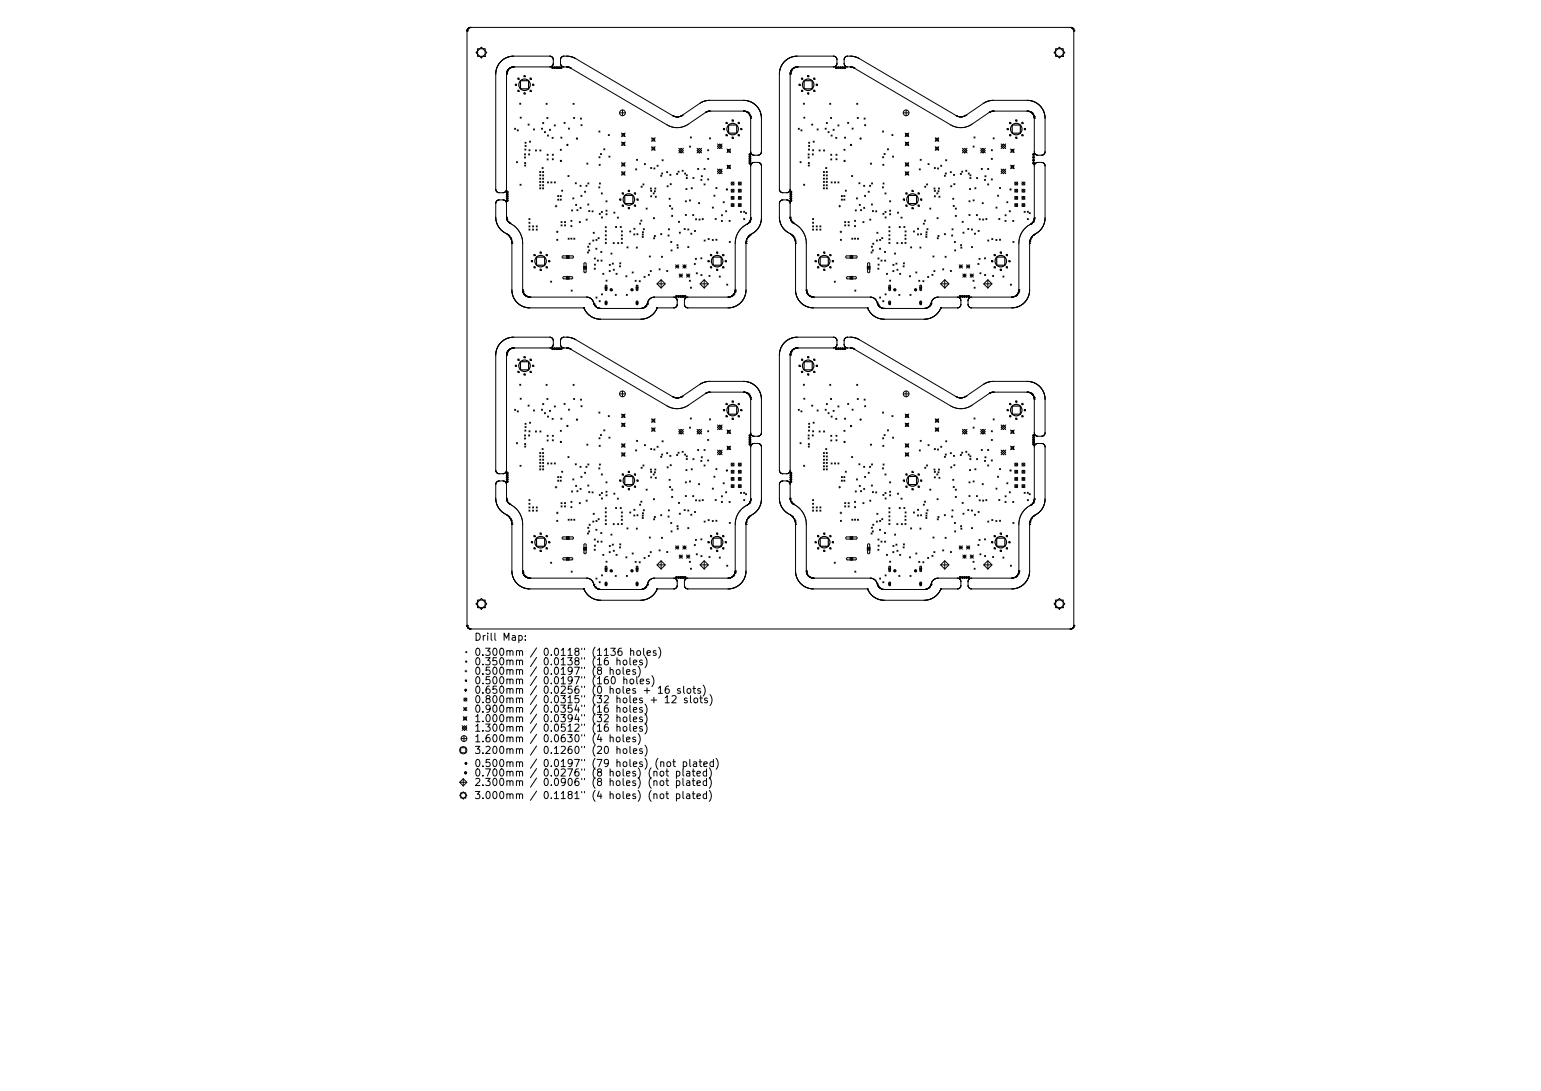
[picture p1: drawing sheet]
<svg xmlns="http://www.w3.org/2000/svg" width="297mm" height="210mm" viewBox="0 0 297 210" stroke-linecap="round" stroke-linejoin="round" font-family="sans-serif">
<defs><g id="words">
<g font-size="1.9">
<text x="91.4" y="123.5">Drill Map:</text>
<text x="91.4" y="126.4">0.300mm / 0.0118&quot; (1136 holes)</text>
<text x="91.4" y="128.2">0.350mm / 0.0138&quot; (16 holes)</text>
<text x="91.4" y="130">0.500mm / 0.0197&quot; (8 holes)</text>
<text x="91.4" y="131.9">0.500mm / 0.0197&quot; (160 holes)</text>
<text x="91.4" y="133.7">0.650mm / 0.0256&quot; (0 holes + 16 slots)</text>
<text x="91.4" y="135.5">0.800mm / 0.0315&quot; (32 holes + 12 slots)</text>
<text x="91.4" y="137.3">0.900mm / 0.0354&quot; (16 holes)</text>
<text x="91.4" y="139.2">1.000mm / 0.0394&quot; (32 holes)</text>
<text x="91.4" y="141">1.300mm / 0.0512&quot; (16 holes)</text>
<text x="91.4" y="143">1.600mm / 0.0630&quot; (4 holes)</text>
<text x="91.4" y="145.3">3.200mm / 0.1260&quot; (20 holes)</text>
<text x="91.4" y="147.8">0.500mm / 0.0197&quot; (79 holes) (not plated)</text>
<text x="91.4" y="149.6">0.700mm / 0.0276&quot; (8 holes) (not plated)</text>
<text x="91.4" y="151.5">2.300mm / 0.0906&quot; (8 holes) (not plated)</text>
<text x="91.4" y="154">3.000mm / 0.1181&quot; (4 holes) (not plated)</text>
</g>
</g></defs>
<g fill="none" stroke="#000" stroke-width=".19">
<path d="M90 6v114.5M90 6h.1M90 5.9h.1M90 5.9v.1M90 5.8v.1M90 5.8h.1M90.1 5.7v.1M90.1 5.7h.1M90.1 5.6h.1M90.2 5.5h.1M90.2 5.5l-.1 .1M90.3 5.4l-.1 .1"/>
<path d="M90.3 5.4h.1M90.4 5.4h-.1M90.4 5.4h.1M90.4 5.3h.1M90.4 5.3v.1M90.5 5.3h.1M90.6 5.3h.1M90.6 5.3h-.1M90.7 5.3h115.6M90.7 5.3h.1M95.6 14.3v22.3M95.6 14.3h.1"/>
<path d="M95.6 14.2v.1M95.6 14.1v.1M95.6 14v.1M95.6 14h.1M95.6 13.9v.1M95.6 13.9h.1M95.6 13.6v.3M95.6 13.6h.1M95.7 13.3l-.1 .3M95.7 13.3h.1M95.7 13.2v.1M95.7 13.2h.1"/>
<path d="M95.8 13l-.1 .2M95.8 13h.1M95.9 12.9l-.1 .1M95.9 12.9h.1M95.9 12.8v.1M95.9 12.8h.1M95.9 12.7v.1M95.9 12.7h.1M96.1 12.4l-.2 .3M96.2 12.3l-.1 .1M96.2 12.2v.1M96.3 12.2h-.1"/>
<path d="M96.3 12.1v.1M96.4 12.1h-.1M96.5 11.9l-.1 .2M96.5 11.9h.1M96.8 11.6l-.3 .3M96.8 11.6h.1M96.9 11.6h-.1M96.9 11.6h.1M96.9 11.5v.1M96.9 11.5h.1M97 11.5h-.1M97 11.5h.1"/>
<path d="M97.1 11.4l-.1 .1M97.1 11.4h.1M97.2 11.4h-.1M97.2 11.3v.1M97.2 11.3h.1M97.3 11.3h-.1M97.3 11.3h.1M97.4 11.2l-.1 .1M97.4 11.2h.1M97.5 11.2h-.1M97.5 11.2h.1M97.5 11.1v.1"/>
<path d="M97.6 14.3h.1M97.6 14.3v22.3M97.6 14.2v.1M97.6 14.2h.1M97.6 14.1h.1M97.6 14.1v.1M97.7 14h.1M97.7 14v.1M97.7 13.9v.1M97.7 13.9h.1M97.7 13.8h.1M97.7 13.8v.1"/>
<path d="M97.7 13.7v.1M97.7 13.7h.1M97.8 11.1h-.3M97.8 13.7h-.1M97.8 11.1h.1M97.8 13.7h.1M97.8 13.6h.1M97.8 13.6v.1M97.8 13.5h.1M97.9 11l-.1 .1M97.9 11h.1M97.9 13.5h-.1"/>
<path d="M97.9 13.5h.1M97.9 13.4v.1M97.9 13.4h.1M98 13.4h.1M98 13.4h-.1M98 13.3h.1M98 13.3v.1M98.1 13.3h-.1M98.1 13.3h.1M98.1 10.9l-.2 .1M98.1 10.9h.1M98.1 13.2h.1"/>
<path d="M98.1 13.2v.1M98.2 13.2h-.1M98.2 13.2h.1M98.2 10.9h-.1M98.2 10.9h.1M98.3 10.9h-.1M98.3 13.1l-.1 .1M98.3 13.1h.1M98.3 10.9h.1M98.4 13v.1M98.4 13h.1M98.4 10.9h-.1"/>
<path d="M98.5 10.9h-.1M98.5 13h.1M98.5 13h-.1M98.5 10.9h.1M98.6 10.9h-.1M98.6 13h-.1M98.6 13h.1M98.7 12.9h.1M98.7 12.9l-.1 .1M98.8 10.8l-.2 .1M98.8 10.8h.1M98.8 12.9h.1"/>
<path d="M98.8 12.9h-.1M98.9 12.9h-.1M98.9 10.8h-.1M98.9 12.9h.1M98.9 10.8h.1M99 12.9h.1M99.3 16.2h.3v.3h-.3zM99.8 15h.3v.3h-.3zM99.8 17.4h.3v.2h-.3zM100.2 19.9l.2 .2M100.4 19.9l-.2 .2M101 14.6h.2v.2h-.2z"/>
<path d="M101 17.9h.2v.2h-.2zM102.2 15h.2v.3h-.2zM102.2 17.4h.2v.2h-.2zM102.6 16.2h.3v.3h-.3zM105.3 19.9l.2 .2M105.5 19.9l-.2 .2M106 10.8h-7.1M106 12.9h-7M106 10.8h.1M106 12.9h.1M106.1 10.8h.1M106.1 12.9h-.1"/>
<path d="M106.1 10.8l.4 .3M106.1 12.9h.1M106.2 12.9h-.1M106.2 12.8v.1M106.3 12.8h-.1M106.3 12.8h.1M106.3 13l.2-.1 .2 .1-.2 .2zM106.5 12.6l-.2 .2M106.5 11.1h.1M106.5 12.6h.1M106.5 11.1l.1 .1M106.6 12.6h-.1"/>
<path d="M106.6 11.2h.1M106.6 12.5v.1M106.6 11.2v.1M106.6 12.5h.1M106.6 11.3h.1M106.6 11.3v.1M106.6 12.3v.2M106.6 11.4h.1M106.7 11.4v.9M106.7 12.3h-.1M106.8 13l.1-.1 .2 .1-.2 .2zM107.2 13l.1-.1 .2 .1-.2 .2z"/>
<path d="M107.6 13l.2-.1 .1 .1-.1 .2zM108 13l.2-.1 .2 .1-.2 .2zM108 11.4v.9M108 12.3h.1M108 12.3l.1 .1M108 11.4h.1M108.1 12.4h.1M108.1 12.4v.1M108.1 11.2l-.1 .2M108.1 12.5h.1M108.1 12.5v.1M108.1 11.2h.1"/>
<path d="M108.1 12.6h.1M108.2 12.6h.1M108.2 11.1l-.1 .1M108.2 11.1h.1M108.2 12.6v.1M108.2 11v.1M108.2 12.7h.1M108.2 11h.1M108.3 12.7h.1M108.3 11h-.1M108.3 12.7v.1M108.3 11h.1"/>
<path d="M108.3 12.8h.1M108.3 10.9v.1M108.4 12.8h.1M108.5 12.8v.1M108.5 12.9h.1M108.6 10.8l-.3 .1M108.6 12.9h.1M108.6 10.8h.1M108.7 10.8h-.1M108.7 12.9h.1M108.7 10.8h.6M108.7 12.9h.6"/>
<path d="M108.7 10.8h.1M109.2 12.9h.1M109.3 12.9h.1M109.3 10.8h.1M109.4 12.9h.1M109.4 10.8h.1M109.4 10.8h.3M109.5 12.9h.1M109.6 12.9v.1M109.6 13h.1M109.7 10.8v.1M109.7 13h.1"/>
<path d="M109.7 10.9h.1M109.7 13l.2 .1M109.8 10.9h.1M109.9 13.1h.1M109.9 13.1l18.7 11 1.3 .4M109.9 10.9h.1M109.9 10.9h.3M110.2 10.9v.1M110.2 11h.1M110.3 11h.1M110.3 11l.3 .1M110.5 19.9l.2 .2"/>
<path d="M110.6 11.1h.1M110.6 11.1l.1 .1M110.7 19.9l-.2 .2M110.7 11.2h.1M110.8 11.2h.1M110.9 11.2h.1M110.9 11.2l18.7 11.1M135 19.9l-3.5 2.3M135 19.9h.1M135.1 19.8l-.1 .1M135.1 19.8h.1M135.2 19.7l-.1 .1"/>
<path d="M135.2 19.7h.1M135.5 19.6l-.3 .1M135.5 19.6h.1M135.7 19.5l-.2 .1M135.8 19.5h-.1M135.9 19.5h-.1M135.9 19.4v.1M136 19.4h-.1M136 19.4h.1M136.2 19.4h-.2M136.2 19.4h.1M136.4 19.4h-.2"/>
<path d="M136.4 19.4h.1M136.6 19.3l-.2 .1M136.6 19.3h.1M136.7 19.3h-.1M136.7 19.3h.1M136.8 19.3h-.1M136.8 19.3h6.8M136.8 19.3h.1M143.6 19.3v.1M143.6 19.4h.1M143.7 19.4h.1M143.8 19.4h.1"/>
<path d="M143.9 19.4h.1M143.9 19.4h.2M144.1 19.4h.1M144.1 19.4l.1 .1M144.2 19.5h.1M144.2 19.5h.3M144.5 19.5h.1M144.5 19.5l.1 .1M144.6 19.6h.1M144.6 19.6l.4 .2M145 19.8h.1M145 19.8l.2 .1"/>
<path d="M145.2 19.9h.1M145.2 19.9l.1 .1M145.3 20h.1M150.2 14.2v22.4M150.2 14.1v.1M150.2 14v.1M150.2 14h.1M150.3 13.9l-.1 .1M150.3 13.9h.1M150.3 13.6v.3M150.3 13.6h.1M150.3 13.5v.1"/>
<path d="M150.3 13.5h.1M150.4 13.4l-.1 .1M150.4 13.4h.1M150.4 13.2v.2M150.4 13.2h.1M150.5 13l-.1 .2M150.5 13h.1M150.5 12.9v.1M150.5 12.9h.1M150.6 12.8l-.1 .1M150.6 12.8h.1M150.6 12.7v.1"/>
<path d="M150.6 12.7h.1M150.7 12.5l-.1 .2M150.7 12.5h.1M150.8 12.4l-.1 .1M150.8 12.3v.1M150.9 12.2l-.1 .1M150.9 12.2h.1M151.2 11.9l-.3 .3M151.2 11.9h.1M151.3 11.8l-.1 .1M151.3 11.8h.1M151.6 11.5l-.3 .3"/>
<path d="M151.6 11.5h.1M151.8 11.4l-.2 .1M151.8 11.4h.1M151.9 11.3l-.1 .1M151.9 11.3h.1M152.1 11.2l-.2 .1M152.1 11.2h.1M152.2 11.2h-.1M152.2 11.1v.1M152.3 11.1h-.1M152.3 11.1h.1M152.3 14.3h.1"/>
<path d="M152.3 14.3v22.3M152.3 14.2v.1M152.3 14.2h.1M152.3 14.1h.1M152.3 14.1v.1M152.3 14h.1M152.3 14v.1M152.3 13.9h.1M152.3 13.9v.1M152.4 13.9h.1M152.4 13.9h-.1M152.4 11.1h-.1"/>
<path d="M152.4 11.1h.1M152.4 13.8h.1M152.4 13.8v.1M152.4 13.7h.1M152.4 13.7v.1M152.5 13.7h-.1M152.5 13.7h.1M152.5 13.6h.1M152.5 13.6v.1M152.6 13.5h-.1M152.6 13.5h.1M152.6 13.4v.1"/>
<path d="M152.6 11l-.2 .1M152.6 13.4h.1M152.6 11h.1M152.7 13.3h.1M152.8 10.9l-.2 .1M152.8 10.9h.1M152.8 13.2l-.1 .1M152.8 13.2h.1M152.9 13.2h.1M152.9 13.1v.1M152.9 13.1h.1M152.9 10.9h-.1"/>
<path d="M153 13.1h-.1M153 10.9h-.1M153 13.1h.1M153 10.9h.1M153.1 10.9h-.1M153.1 13h.1M153.1 13l-.1 .1M153.2 13h.1M153.3 13h-.1M153.3 10.8l-.2 .1M153.3 13h.1M153.3 10.8h.1"/>
<path d="M153.3 12.9h.1M153.3 12.9v.1M153.4 12.9h.1M153.4 12.9h-.1M153.4 10.8h-.1M153.4 10.8h.1M153.5 12.9h-.1M153.5 12.9h.1M153.6 10.8h-.2M153.6 12.9h.1M153.6 12.9h-.1M153.6 10.8h.1"/>
<path d="M153.7 12.9h6.9M153.7 12.9h-.1M153.7 12.9h.1M154 16.2h.2v.3h-.2zM154.5 15h.2v.3h-.2zM154.5 17.4h.2v.2h-.2zM154.9 19.9l.2 .2M155.1 19.9l-.2 .2M155.7 14.6h.2v.2h-.2zM155.7 17.9h.2v.2h-.2zM156.8 15h.3v.3h-.3zM156.8 17.4h.3v.2h-.3z"/>
<path d="M157.3 16.2h.3v.3h-.3zM159.9 19.9l.2 .2M160.1 19.9l-.2 .2M160.6 10.8h-7M160.6 10.8h.1M160.7 10.8h.1M160.7 12.9h-.1M160.7 12.9h.1M160.8 10.8h.1M160.8 12.9h-.1M160.8 12.9h.1M160.8 10.8l.1 .1"/>
<path d="M160.9 12.9h-.1M160.9 10.9h.1M160.9 12.8v.1M161 12.8h-.1M161 10.9h.1M161 13l.2-.1 .2 .1-.2 .2zM161 10.9l.1 .1M161.1 11h.1M161.1 12.7l-.1 .1M161.1 12.7h.1M161.2 11v.1M161.2 12.7h-.1"/>
<path d="M161.2 11.1h.1M161.2 12.6v.1M161.2 11.1l.1 .2M161.2 12.6h.1M161.3 12.4l-.1 .2M161.3 11.3h.1M161.3 12.4h.1M161.3 11.3v.1M161.3 12.3v.1M161.3 11.4h.1M161.3 11.4v.9M161.3 12.3h.1"/>
<path d="M161.4 13l.2-.1 .2 .1-.2 .2zM161.8 13l.2-.1 .2 .1-.2 .2zM162.3 13l.1-.1 .2 .1-.2 .2zM162.7 13l.2-.1 .1 .1-.1 .2zM162.7 11.4v.9M162.7 12.3h.1M162.7 11.4h.1M162.7 12.3v.1M162.7 11.3v.1M162.7 12.4h.1M162.7 11.3h.1M162.8 12.4v.1"/>
<path d="M162.8 12.5h.1M162.8 11.2l-.1 .1M162.8 11.2h.1M162.8 12.5v.1M162.8 12.6h.1M162.8 11.1v.1M162.8 12.6l.4 .3M163 10.9l-.2 .2M163 10.9h.1M163.1 10.9h-.1M163.1 10.9h.1M163.2 10.8l-.1 .1"/>
<path d="M163.2 12.9h.1M163.2 12.9h.7M163.2 10.8h.1M163.3 10.8h-.1M163.3 10.8h.9M163.3 10.8h.1M163.9 12.9h.1M164 12.9h.1M164.1 12.9h.1M164.2 12.9h.1M164.2 10.8h.1M164.2 12.9l.1 .1"/>
<path d="M164.3 10.8h.1M164.3 13h.1M164.3 10.8l.2 .1M164.4 13h.1M164.5 13h.1M164.5 13l.1 .1M164.5 10.9h.1M164.6 13.1h.1M164.6 13.1l19.2 11.2M164.6 10.9h.1M164.7 10.9h.1M164.7 10.9l.3 .1"/>
<path d="M165 11h.1M165.1 11h.1M165.1 11l.2 .1M165.1 19.9l.2 .2M165.3 11.1h.1M165.3 11.1l.1 .1M165.3 19.9l-.2 .2M165.4 11.2h.1M165.5 11.2h.1M165.6 11.2l18.7 11.1M189.5 19.9l-3.3 2.3M189.5 19.9h.1"/>
<path d="M189.8 19.8l-.3 .1M189.8 19.8h.1M189.9 19.7l-.1 .1M189.9 19.7h.1M190.1 19.6l-.2 .1M190.2 19.6h-.1M190.2 19.6h.1M190.3 19.6h-.1M190.7 19.4l-.4 .2M190.7 19.4h.1M190.8 19.4h-.1M190.8 19.4h.1"/>
<path d="M191 19.4h-.2M191 19.4h.1M191.2 19.4h-.2M191.2 19.4h.1M191.3 19.3l-.1 .1M191.4 19.3h-.1M198.1 19.3h-6.7M198.1 19.3h.1M198.1 19.3l.3 .1M198.4 19.4h.1M198.5 19.4l.5 .1M199 19.5h.1"/>
<path d="M199.1 19.5h.1M199.1 19.5l.2 .1M199.3 19.6h.1M199.3 19.6l.2 .1M199.5 19.7h.1M199.6 19.7l.1 .1M199.7 19.8h.1M199.7 19.8l.2 .1M199.9 19.9h.1M199.9 19.9l.2 .2M206.3 5.3h.1M206.4 5.3h.1"/>
<path d="M206.5 5.3h.1M206.6 5.3h.1M206.6 5.3v.1M206.6 5.4h.1M206.7 5.4h.1M206.7 5.4l.1 .1M206.8 5.5h.1M206.8 5.5l.1 .1M206.9 5.6h.1M206.9 5.6v.1M206.9 5.7h.1M206.9 5.7v.1"/>
<path d="M206.9 5.8h.1M207 5.8h.1M207 5.8v.1M207 5.9h.1M207 5.9v.1M207 6h.1M207 6v114.5M95.6 39.1v2.7M95.6 39.1h.1M95.6 36.6h.1M95.6 36.6v.1M95.6 36.7h.1"/>
<path d="M95.6 36.7l.1 .1M95.6 38.9v.2M95.6 38.9h.1M95.7 36.8h.1M95.7 38.9h-.1M95.7 36.8l.1 .2M95.7 38.8v.1M95.7 38.8h.1M95.7 38.7v.1M95.8 38.7h-.1M95.8 38.7h.1M95.8 37h.1"/>
<path d="M95.9 37h.1M95.9 38.6l-.1 .1M95.9 38.6h.1M95.9 37v.1M95.9 37.1h.1M96 37.1h.1M96.1 38.5l-.2 .1M96.1 37.1h.1M96.1 38.5h1M96.1 38.5h.1M96.2 37.1h.1M96.2 37.1h.8"/>
<path d="M97 37.1h.1M97.1 38.5h.1M97.1 37.1h-.1M97.1 38.5l.2 .1M97.1 37.1h.1M97.2 37.1h-.1M97.2 37.1h.1M97.3 37.1h-.1M97.3 38.6h.1M97.3 37v.1M97.3 37h.1M97.3 38.6l.1 .1"/>
<path d="M97.4 37h-.1M97.4 38.7h.1M97.4 37h.1M97.5 38.7v.1M97.5 38.8h.1M97.5 36.8l-.1 .2M97.5 38.8v.1M97.5 38.9h.1M97.5 36.8h.1M97.6 38.9h.1M97.6 38.9v.2M97.6 36.7l-.1 .1"/>
<path d="M97.6 37l.2-.2 .1 .2-.1 .2zM97.6 37.4l.2-.2 .1 .2-.1 .2zM97.6 37.8l.2-.1 .1 .1-.1 .2zM97.6 38.2l.2-.1 .1 .1-.1 .2zM97.6 38.7l.2-.2 .1 .2-.1 .1zM97.6 36.7h.1M97.6 36.6v.1M97.6 36.6h.1M97.6 39.1h.1M97.6 39.1v2.7M99.2 24.7l.2 .2M99.4 24.7l-.2 .2"/>
<path d="M99.5 31.2l.3 .2M99.7 25l.2 .2M99.8 31.2l-.3 .2M99.9 25l-.2 .2M100.2 35.5l.2 .2M100.3 22.6l.2 .2M100.4 35.5l-.2 .2M100.5 22.6l-.2 .2M101.1 29.7l.2 .2M101.1 30.2l.2 .3M101.1 31.3l.2 .2M101.1 31.8l.2 .2"/>
<path d="M101.2 28.7l.2 .2M101.2 27.4l.2 .2M101.2 28l.2 .2M101.3 29.7l-.2 .2M101.3 30.2l-.2 .3M101.3 31.3l-.2 .2M101.3 31.8l-.2 .2M101.4 28.7l-.2 .2M101.4 27.4l-.2 .2M101.4 28l-.2 .2M101.8 23.9l.2 .2M101.9 29.7l.2 .2"/>
<path d="M102 28.9l.2 .2M102 23.9l-.2 .2M102.1 27.2l.2 .2M102.1 29.7l-.2 .2M102.2 28.9l-.2 .2M102.3 27.2l-.2 .2M102.8 24.8l.2 .3M103 24.8l-.2 .3M103.2 28.9l.2 .2M103.4 28.9l-.2 .2M104 35.6l.2 .2M104 33l.2 .3"/>
<path d="M104 33.7l.2 .2M104 34.3l.2 .2M104 34.9l.2 .3M104 36.2l.2 .2M104.1 28.9l.2 .2M104.2 33l-.2 .3M104.2 33.7l-.2 .2M104.2 34.3l-.2 .2M104.2 34.9l-.2 .3M104.2 35.6l-.2 .2M104.2 36.2l-.2 .2M104.3 28.9l-.2 .2"/>
<path d="M104.4 24.7l.2 .2M104.5 32.3l.2 .2M104.6 24.7l-.2 .2M104.6 33l.2 .3M104.6 33.7l.2 .2M104.6 34.3l.2 .2M104.6 34.9l.2 .3M104.6 35.6l.2 .2M104.6 36.2l.2 .2M104.6 23.6l.2 .2M104.7 32.3l-.2 .2M104.8 33l-.2 .3"/>
<path d="M104.8 33.7l-.2 .2M104.8 34.3l-.2 .2M104.8 34.9l-.2 .3M104.8 35.6l-.2 .2M104.8 36.2l-.2 .2M104.8 23.6l-.2 .2M104.9 25.4l.2 .2M105.1 25.4l-.2 .2M105.4 22.6l.2 .2M105.5 29.7l.2 .2M105.5 30.6l.2 .2M105.5 26l.2 .2"/>
<path d="M105.5 35.1l.2 .2M105.6 22.6l-.2 .2M105.7 29.7l-.2 .2M105.7 30.6l-.2 .2M105.7 26l-.2 .2M105.7 35.1l-.2 .2M105.9 24.9l.2 .2M106.1 24.9l-.2 .2M106.2 35.1l.2 .2M106.4 35.1l-.2 .2M106.4 26.5l.2 .2M106.5 29.7l.2 .2"/>
<path d="M106.5 30.6l.2 .2M106.6 26.5l-.2 .2M106.7 29.7l-.2 .2M106.7 30.6l-.2 .2M106.8 35.1l.2 .2M106.8 24.1l.2 .2M107 39.7h.4M107 35.1l-.2 .2M107 24.1l-.2 .2M107.2 39.6v.3M107.5 38.4l.2 .2M107.5 37.7l.2 .2"/>
<path d="M107.7 37.7l-.2 .2M107.7 38.4l-.2 .2M108 37.7l.2 .2M108 38.4l.2 .2M108 28.8l.2 .2M108.1 26.4l.2 .2M108.2 37.7l-.2 .2M108.2 38.4l-.2 .2M108.2 28.8l-.2 .2M108.3 36.6l.2 .3M108.3 26.4l-.2 .2M108.5 36.6l-.2 .3"/>
<path d="M108.7 23.6l.2 .2M108.9 23.6l-.2 .2M109.5 33.8l.2 .2M109.6 24.7l.2 .2M109.7 33.8l-.2 .2M109.8 24.7l-.2 .2M110.4 38.1l.2 .2M110.6 22.6l.2 .2M110.6 38.1l-.2 .2M110.8 22.6l-.2 .2M110.9 35.2l.2 .2M111 39.4l.2 .2"/>
<path d="M111.1 35.2l-.2 .2M111.2 39.4l-.2 .2M111.8 35.7l.2 .2M111.8 40l.2 .2M111.9 22.8l.2 .2M112 37.6l.2 .2M112 24l.2 .2M112 35.7l-.2 .2M112 40l-.2 .2M112.1 22.8l-.2 .2M112.2 37.6l-.2 .2M112.2 24l-.2 .2"/>
<path d="M112.7 36.8l.2 .3M112.9 36.8l-.2 .3M112.9 35.7l.2 .2M113.1 31.4l.2 .2M113.1 35.7l-.2 .2M113.3 39.3l.2 .2M113.3 35.2l.2 .3M113.3 31.4l-.2 .2M113.5 39.3l-.2 .2M113.5 35.2l-.2 .3M115.4 36l.2 .2M115.4 25.2l.2 .3"/>
<path d="M115.5 30.2l.2 .2M115.5 31.7l.2 .2M115.5 35.3l.2 .2M115.6 36l-.2 .2M115.6 25.2l-.2 .3M115.7 30.2l-.2 .2M115.7 31.7l-.2 .2M115.7 29.6l.2 .2M115.7 35.3l-.2 .2M115.9 37.2l.2 .2M115.9 29.6l-.2 .2M116.1 37.2l-.2 .2"/>
<path d="M116.4 28.7l.2 .2M116.6 28.7l-.2 .2M116.8 38.7l.2 .2M117 38.7l-.2 .2M117.2 25.9l.3 .2M117.4 30.1l.2 .2M117.5 25.9l-.3 .2M117.6 30.1l-.2 .2M119.4 21.7h1.1M119.4 38.3h.3v.3h-.3zM119.8 31.3l.7 .7M119.8 25.6l.7 .7"/>
<path d="M119.8 27.4l.7 .7M119.8 33.1l.7 .7M119.9 25.7h.5v.5h-.5zM119.9 27.5h.5v.5h-.5zM119.9 31.4h.5v.5h-.5zM119.9 33.2h.5v.5h-.5zM119.9 37.2h.3v.2h-.3zM119.9 39.5h.3v.2h-.3zM120 21.2v1.1M120.5 33.1l-.7 .7M120.5 31.3l-.7 .7M120.5 25.6l-.7 .7"/>
<path d="M120.5 27.4l-.7 .7M121.1 36.7h.2v.2h-.2zM121.1 40h.2v.2h-.2zM122.3 37.2h.2v.2h-.2zM122.3 39.5h.2v.2h-.2zM122.5 32.5l.2 .3M122.7 30.7l.2 .2M122.7 32.5l-.2 .3M122.8 38.3h.2v.3h-.2zM122.9 30.7l-.2 .2M123.6 35.9l.2 .2M123.8 35.9l-.2 .2"/>
<path d="M123.9 35.4l.2 .3M124.1 35.4l-.2 .3M124.2 31.5l.2 .2M124.4 31.5l-.2 .2M125.4 36.2l.2 .2M125.4 32.3l.2 .2M125.4 36.7l.2 .2M125.4 37.7l.2 .2M125.6 36.2l-.2 .2M125.6 28.3l.7 .7M125.6 26.5l.7 .7M125.6 32.3l-.2 .2"/>
<path d="M125.6 36.7l-.2 .2M125.6 37.7l-.2 .2M125.7 26.6h.5v.5h-.5zM125.7 28.4h.5v.5h-.5zM125.9 37.2l.2 .2M126 32.4l.2 .2M126.1 37.2l-.2 .2M126.1 36.8l.2 .2M126.2 36.2l.2 .2M126.2 32.4l-.2 .2M126.3 28.3l-.7 .7M126.3 26.5l-.7 .7"/>
<path d="M126.3 37.8l.2 .2M126.3 36.8l-.2 .2M126.4 36.2l-.2 .2M126.5 37.8l-.2 .2M126.7 31.8l.2 .2M126.9 31.8l-.2 .2M127.4 33.8l.2 .2M127.5 33.3l.2 .2M127.6 33.8l-.2 .2M127.6 30.8l.2 .2M127.7 33.3l-.2 .2M127.8 30.8l-.2 .2"/>
<path d="M128.5 33.1l.2 .2M128.6 35.8l.2 .2M128.7 33.1l-.2 .2M128.8 35.8l-.2 .2M129 38.2l.2 .2M129.1 39.6l.2 .2M129.1 33.6l.2 .2M129.2 38.2l-.2 .2M129.2 35.4l.2 .2M129.3 39.6l-.2 .2M129.3 33.6l-.2 .2M129.4 35.4l-.2 .2"/>
<path d="M129.6 22.3h.1M129.7 22.3h.1M129.7 22.3l.1 .1M129.8 22.4h.1M129.9 24.5h.1M129.9 22.4h.1M129.9 24.5l.2 .1M130 22.4h.1M130 22.4v.1M130.1 24.6h.1M130.1 22.5h.1M130.2 22.5h.1"/>
<path d="M130.3 22.5h.1M130.4 22.5h.1M130.4 33.4l.2 .2M130.5 22.5h.1M130.6 22.5h-.1M130.6 22.5h.1M130.6 33.4l-.2 .2M130.7 22.5h.1M130.7 22.5h-.1M130.7 33l.2 .2M130.8 22.5h-.1M130.8 22.5h.1"/>
<path d="M130.8 28.6l.9 .9M130.9 22.5h-.1M130.9 33l-.2 .2M130.9 22.5h.1M131 22.5h.1M131 22.5h-.1M131.2 22.4h-.2M131.2 22.4h.1M131.3 22.4h-.1M131.3 22.4h.1M131.3 28.6l.4 .4-.4 .5-.5-.5zM131.3 22.3h.1"/>
<path d="M131.3 22.3v.1M131.4 22.3h.1M131.5 32.8l.2 .2M131.5 22.2l-.1 .1M131.5 22.2h.1M131.7 32.8l-.2 .2M131.7 28.6l-.9 .9M131.8 24.4l-.8 .2h-.9M131.8 24.4h.1M132 33.3l.2 .3M132.1 38.7l.2 .2M132.2 33.3l-.2 .3"/>
<path d="M132.2 36.3l.2 .2M132.3 33.7l.2 .2M132.3 34.2l.2 .2M132.3 38.7l-.2 .2M132.4 36.3l-.2 .2M132.5 33.7l-.2 .2M132.5 34.2l-.2 .2M132.7 23.9l-.9 .5M132.7 23.9h.1M132.9 28.1l.2 .3M132.9 38.5l.2 .2M133.1 26.4l.2 .2"/>
<path d="M133.1 28.1l-.2 .3M133.1 38.5l-.2 .2M133.2 36.2l.2 .2M133.3 26.4l-.2 .2M133.4 36.2l-.2 .2M133.6 34.2l.2 .2M133.8 34.2l-.2 .2M134.4 29l.4-.4 .5 .4-.5 .5zM134.4 28.6l.9 .9M134.5 32.5l.2 .2M134.6 39l.3 .3M134.7 32.5l-.2 .2"/>
<path d="M134.9 39l-.3 .3M135.1 34.6l.2 .2M135.2 33.9l.2 .2M135.3 28.6l-.9 .9M135.3 34.6l-.2 .2M135.4 33.9l-.2 .2M135.7 32.5l.2 .2M135.7 35.4l.2 .3M135.9 32.5l-.2 .2M135.9 35.4l-.2 .3M136 21.7h.1M136 21.7l-3.3 2.2"/>
<path d="M136.1 21.6l-.1 .1M136.1 21.6h.1M136.2 21.6h.1M136.2 21.6h-.1M136.2 21.5v.1M136.2 21.5h.1M136.3 21.5h-.1M136.3 21.5h.1M136.4 21.5h.1M136.4 21.5h-.1M136.4 28.9l.2 .2M136.4 30.5l.2 .2"/>
<path d="M136.4 34.5l.2 .2M136.5 21.4l-.1 .1M136.5 21.4h.1M136.6 21.4h.1M136.6 21.4h-.1M136.6 28.9l-.2 .2M136.6 30.5l-.2 .2M136.6 34.5l-.2 .2M136.7 21.4h.1M136.8 26.6l.2 .2M136.8 21.4h.1M136.8 21.4h-.1"/>
<path d="M136.8 21.4h6.5M137 26.6l-.2 .2M137.3 39.9l.2 .2M137.5 39.9l-.2 .2M137.6 37.6l.2 .2M137.8 37.6l-.2 .2M138 36.1l.2 .3M138.2 36.1l-.2 .3M138.3 27.7l.9 .9M138.3 32.6l.9 .9M138.7 27.7l.5 .5-.5 .4-.4-.4zM138.7 32.6l.5 .4-.5 .5-.4-.5z"/>
<path d="M139.2 27.7l-.9 .9M139.2 32.6l-.9 .9M139.4 38.9l.2 .2M139.4 24.8h.3v.2h-.3zM139.6 38.9l-.2 .2M139.9 23.6h.3v.2h-.3zM139.9 25.9h.3v.3h-.3zM140.1 28.7l.7 .7M140.1 31.8l.7 .7M140.2 28.8h.5v.5h-.5zM140.2 31.9h.5v.5h-.5zM140.8 28.7l-.7 .7"/>
<path d="M140.8 31.8l-.7 .7M140.9 35.1l.6 .5M140.9 39.2l.6 .6M140.9 37.9l.6 .5M140.9 36.5l.6 .5M141.1 23.1h.2v.2h-.2zM141.1 26.4h.2v.3h-.2zM141.5 39.2l-.6 .6M141.5 35.1l-.6 .5M141.5 36.5l-.6 .5M141.5 37.9l-.6 .5M142.3 23.6h.2v.2h-.2z"/>
<path d="M142.3 25.9h.2v.3h-.2zM142.3 39.2l.6 .6M142.3 37.9l.6 .5M142.3 35.1l.6 .5M142.3 36.5l.6 .5M142.8 24.8h.2v.2h-.2zM142.9 37.9l-.6 .5M142.9 35.1l-.6 .5M142.9 36.5l-.6 .5M142.9 39.2l-.6 .6M143.3 21.4h.1M143.4 21.4h.1"/>
<path d="M143.5 21.4h.1M143.6 21.4h.1M143.6 21.4v.1M143.6 21.5h.1M143.7 21.5h.1M143.8 21.5h.1M143.9 21.5v.1M143.9 21.6h.1M144 21.6h.1M144.1 21.6h.1M144.1 21.6v.1M144.1 21.7h.1"/>
<path d="M144.2 21.7h.1M144.2 21.7v.1M144.2 21.8h.1M144.3 21.8h.1M144.3 21.8l.1 .1M144.4 21.9h.1M144.4 21.9v.1M144.4 29.8l.2-.2 .1 .2-.1 .1zM144.4 30.2l.2-.2 .1 .2-.1 .2zM144.4 30.6l.2-.2 .1 .2-.1 .2zM144.4 31l.2-.2 .1 .2-.1 .2zM144.4 22h.1"/>
<path d="M144.5 22h.1M144.5 22v.1M144.5 22.1h.1M144.5 22.1v.1M144.5 22.2h.1M144.6 31.3l.1 .1-.1 .2-.2-.2zM144.6 22.2h.1M144.6 22.2v.1M144.6 22.3h.1M144.6 22.3v.1M144.6 22.4h.1M144.7 22.5h.1"/>
<path d="M144.7 22.5v.1M144.7 22.6h.1M144.7 22.6v.1M144.7 22.7h.1M144.7 22.7v.1M144.7 22.8h.1M144.7 22.8v6.4M144.7 29.2v.1M144.7 29.3h.1M144.7 31.9v10.1M144.7 29.3v.1M144.7 31.9h.1"/>
<path d="M144.7 29.4h.1M144.7 31.8v.1M144.7 31.8h.1M144.7 29.4v.1M144.7 29.5h.1M144.7 31.7v.1M144.8 31.7h-.1M144.8 29.5v.1M144.8 29.6h.1M144.8 31.6v.1M144.8 29.6l.1 .1M144.8 31.6h.1"/>
<path d="M144.9 29.7h.1M144.9 29.7v.1M144.9 29.8h.1M145 29.8h.1M145.1 29.8l.1 .1M145.1 31.4l-.3 .2M145.1 31.4h.1M145.2 31.3l-.1 .1M145.2 29.9h.1M145.2 31.3h.1M145.3 31.3h-.1M145.3 29.9h.1"/>
<path d="M145.3 31.3h.9M145.3 31.3h.1M145.4 20h.1M145.4 20l.1 .1M145.5 20.1h.1M145.5 20.1l.2 .2M145.7 20.3h.1M145.7 20.3l.1 .1M145.8 20.4h.1M145.8 20.4l.2 .2M146 20.6h.1M146 20.6l.1 .1"/>
<path d="M146.1 20.7h.1M146.1 20.7v.1M146.1 20.8h.1M146.1 20.8l.1 .1M146.2 29.9h-.9M146.2 31.3h.1M146.2 20.9h.1M146.2 29.9h.1M146.2 20.9l.1 .2M146.3 29.9h-.1M146.3 31.3h.1M146.3 21.1h.1"/>
<path d="M146.3 21.1l.1 .1M146.3 31.3l.1 .1M146.3 29.9h.1M146.4 21.2h.1M146.4 21.2l.1 .3M146.4 29.8l-.1 .1M146.4 31.4h.1M146.4 29.8h.1M146.5 31.4v.1M146.5 21.5h.1M146.5 31.5h.1M146.5 21.5v.1"/>
<path d="M146.5 21.6h.1M146.6 31.5h.1M146.6 21.6v.1M146.6 21.7l.1 .4M146.6 29.7l-.2 .1M146.6 31.5l.1 .3M146.6 29.7h.1M146.7 29.6l-.1 .1M146.7 29.5v.1M146.7 22.1v.1M146.7 22.2h.1M146.7 22.2v.1"/>
<path d="M146.7 29.5h.1M146.7 22.3h.1M146.7 22.3v.1M146.7 29.4v.1M146.7 31.8h.1M146.7 22.4h.1M146.7 22.4l.1 .1M146.8 31.8v.1M146.8 22.5h.1M146.8 22.5v6.7M146.8 31.9h.1M146.8 31.9v10.2"/>
<path d="M146.8 29.3l-.1 .1M146.8 29.2v.1M150.2 39.1v2.9M150.2 36.6h.1M150.2 39.1h.1M150.2 36.6l.1 .1M150.3 39l-.1 .1M150.3 36.7h.1M150.3 39h.1M150.3 38.9v.1M150.3 36.7v.1M150.3 38.9h.1"/>
<path d="M150.3 36.8h.1M150.3 36.8l.1 .1M150.3 38.8v.1M150.4 36.9h.1M150.4 36.9l.1 .1M150.5 37l.2 .1M150.6 38.6l-.3 .2M150.7 38.6h-.1M150.7 38.6h.1M150.7 37.1h.1M150.8 38.5l-.1 .1M150.8 37.1h.1"/>
<path d="M150.8 38.5h.1M150.8 37.1h.9M150.8 38.5h.9M151.7 38.5h.1M151.7 37.1h.1M151.7 38.5l.1 .1M151.8 37.1h-.1M151.8 38.6h.1M151.9 38.6h.1M151.9 37.1h-.1M151.9 38.6l.4 .4M152.1 37l-.2 .1"/>
<path d="M152.1 36.9v.1M152.1 36.9h.1M152.2 36.9h-.1M152.2 36.8v.1M152.2 36.7v.1M152.3 36.7h-.1M152.3 37l.1-.2 .2 .2-.2 .2zM152.3 37.4l.1-.2 .2 .2-.2 .2zM152.3 37.8l.1-.1 .2 .1-.2 .2zM152.3 38.2l.1-.1 .2 .1-.2 .2zM152.3 38.7l.1-.2 .2 .2-.2 .1zM152.3 39h.1"/>
<path d="M152.3 36.7h.1M152.3 39v2.8M152.3 36.6v.1M152.3 36.6h.1M153.9 24.7l.2 .2M154.1 24.7l-.2 .2M154.2 31.2l.2 .2M154.4 25l.2 .2M154.4 31.2l-.2 .2M154.6 25l-.2 .2M154.9 35.5l.2 .2M154.9 22.6l.2 .2"/>
<path d="M155.1 35.5l-.2 .2M155.1 22.6l-.2 .2M155.8 29.7l.2 .2M155.8 30.2l.2 .3M155.8 31.3l.2 .2M155.8 31.8l.2 .2M155.8 28.7l.2 .2M155.9 27.4l.2 .2M155.9 28l.2 .2M156 29.7l-.2 .2M156 30.2l-.2 .3M156 31.3l-.2 .2"/>
<path d="M156 31.8l-.2 .2M156 28.7l-.2 .2M156.1 27.4l-.2 .2M156.1 28l-.2 .2M156.5 23.9l.2 .2M156.6 29.7l.2 .2M156.6 28.9l.2 .2M156.7 23.9l-.2 .2M156.7 27.2l.2 .2M156.8 29.7l-.2 .2M156.8 28.9l-.2 .2M156.9 27.2l-.2 .2"/>
<path d="M157.5 24.8l.2 .3M157.7 24.8l-.2 .3M157.9 28.9l.2 .2M158.1 28.9l-.2 .2M158.7 36.2l.2 .2M158.7 35.6l.2 .2M158.7 33l.2 .3M158.7 33.7l.2 .2M158.7 34.3l.2 .2M158.7 34.9l.2 .3M158.7 28.9l.3 .2M158.9 33l-.2 .3"/>
<path d="M158.9 34.3l-.2 .2M158.9 34.9l-.2 .3M158.9 35.6l-.2 .2M158.9 33.7l-.2 .2M158.9 36.2l-.2 .2M159 28.9l-.3 .2M159.1 24.7l.2 .2M159.2 32.3l.2 .2M159.3 24.7l-.2 .2M159.3 33l.2 .3M159.3 33.7l.2 .2M159.3 34.3l.2 .2"/>
<path d="M159.3 34.9l.2 .3M159.3 35.6l.2 .2M159.3 36.2l.2 .2M159.3 23.6l.2 .2M159.4 32.3l-.2 .2M159.5 35.6l-.2 .2M159.5 33l-.2 .3M159.5 33.7l-.2 .2M159.5 34.3l-.2 .2M159.5 34.9l-.2 .3M159.5 36.2l-.2 .2M159.5 23.6l-.2 .2"/>
<path d="M159.6 25.4l.2 .2M159.8 25.4l-.2 .2M160.1 22.6l.2 .2M160.1 29.7l.2 .2M160.1 30.6l.2 .2M160.2 26l.2 .2M160.2 35.1l.2 .2M160.3 22.6l-.2 .2M160.3 29.7l-.2 .2M160.3 30.6l-.2 .2M160.4 26l-.2 .2M160.4 35.1l-.2 .2"/>
<path d="M160.6 24.9l.2 .2M160.8 24.9l-.2 .2M160.9 35.1l.2 .2M161.1 35.1l-.2 .2M161.1 26.5l.2 .2M161.1 29.7l.2 .2M161.1 30.6l.2 .2M161.3 26.5l-.2 .2M161.3 30.6l-.2 .2M161.3 29.7l-.2 .2M161.5 35.1l.2 .2M161.5 24.1l.2 .2"/>
<path d="M161.7 39.7h.3M161.7 35.1l-.2 .2M161.7 24.1l-.2 .2M161.9 39.6v.3M162.2 37.7l.2 .2M162.2 38.4l.2 .2M162.4 37.7l-.2 .2M162.4 38.4l-.2 .2M162.7 37.7l.2 .2M162.7 38.4l.2 .2M162.7 28.8l.2 .2M162.8 26.4l.2 .2"/>
<path d="M162.9 37.7l-.2 .2M162.9 38.4l-.2 .2M162.9 28.8l-.2 .2M162.9 36.6l.2 .3M163 26.4l-.2 .2M163.1 36.6l-.2 .3M163.4 23.6l.2 .2M163.6 23.6l-.2 .2M164.1 33.8l.3 .2M164.2 24.7l.2 .2M164.4 33.8l-.3 .2M164.4 24.7l-.2 .2"/>
<path d="M165.1 38.1l.2 .2M165.2 22.6l.2 .2M165.3 38.1l-.2 .2M165.4 22.6l-.2 .2M165.6 35.2l.2 .2M165.6 39.4l.2 .2M165.8 35.2l-.2 .2M165.8 39.4l-.2 .2M166.5 35.7l.2 .2M166.5 40l.2 .2M166.6 22.8l.2 .2M166.6 37.6l.3 .2"/>
<path d="M166.7 24l.2 .2M166.7 35.7l-.2 .2M166.7 40l-.2 .2M166.8 22.8l-.2 .2M166.9 37.6l-.3 .2M166.9 24l-.2 .2M167.3 36.8l.3 .3M167.6 36.8l-.3 .3M167.6 35.7l.2 .2M167.8 31.4l.2 .2M167.8 35.7l-.2 .2M168 39.3l.2 .2"/>
<path d="M168 35.2l.2 .3M168 31.4l-.2 .2M168.2 39.3l-.2 .2M168.2 35.2l-.2 .3M170.1 36l.2 .2M170.1 25.2l.2 .3M170.1 30.2l.2 .2M170.2 31.7l.2 .2M170.2 35.3l.2 .2M170.3 36l-.2 .2M170.3 25.2l-.2 .3M170.3 30.2l-.2 .2"/>
<path d="M170.4 31.7l-.2 .2M170.4 29.6l.2 .2M170.4 35.3l-.2 .2M170.6 37.2l.2 .2M170.6 29.6l-.2 .2M170.8 37.2l-.2 .2M171.1 28.7l.2 .2M171.3 28.7l-.2 .2M171.5 38.7l.2 .2M171.7 38.7l-.2 .2M171.9 25.9l.2 .2M172 30.1l.3 .2"/>
<path d="M172.1 25.9l-.2 .2M172.3 30.1l-.3 .2M174.1 21.7h1.1M174.1 38.3h.3v.3h-.3zM174.5 25.6l.7 .7M174.5 27.4l.7 .7M174.5 31.3l.7 .7M174.5 33.1l.7 .7M174.6 25.7h.5v.5h-.5zM174.6 27.5h.5v.5h-.5zM174.6 31.4h.5v.5h-.5zM174.6 33.2h.5v.5h-.5z"/>
<path d="M174.6 37.2h.2v.2h-.2zM174.6 39.5h.2v.2h-.2zM174.7 21.2v1.1M175.2 33.1l-.7 .7M175.2 25.6l-.7 .7M175.2 27.4l-.7 .7M175.2 31.3l-.7 .7M175.8 36.7h.2v.2h-.2zM175.8 40h.2v.2h-.2zM176.9 37.2h.3v.2h-.3zM176.9 39.5h.3v.2h-.3zM177.2 32.5l.2 .3"/>
<path d="M177.4 30.7l.2 .2M177.4 32.5l-.2 .3M177.4 38.3h.3v.3h-.3zM177.6 30.7l-.2 .2M178.2 35.9l.3 .2M178.5 35.9l-.3 .2M178.6 35.4l.2 .3M178.8 35.4l-.2 .3M178.9 31.5l.2 .2M179.1 31.5l-.2 .2M180 36.2l.2 .2M180.1 37.7l.2 .2"/>
<path d="M180.1 32.3l.2 .2M180.1 36.7l.2 .2M180.2 36.2l-.2 .2M180.3 26.5l.7 .7M180.3 28.3l.7 .7M180.3 32.3l-.2 .2M180.3 37.7l-.2 .2M180.3 36.7l-.2 .2M180.4 26.6h.5v.5h-.5zM180.4 28.4h.5v.5h-.5zM180.6 37.2l.2 .2M180.7 32.4l.2 .2"/>
<path d="M180.8 37.2l-.2 .2M180.8 36.8l.2 .2M180.9 36.2l.2 .2M180.9 32.4l-.2 .2M181 28.3l-.7 .7M181 26.5l-.7 .7M181 37.8l.2 .2M181 36.8l-.2 .2M181.1 36.2l-.2 .2M181.2 37.8l-.2 .2M181.3 31.8l.2 .2M181.5 31.8l-.2 .2"/>
<path d="M182 33.8l.2 .2M182.2 33.3l.2 .2M182.2 33.8l-.2 .2M182.3 30.8l.2 .2M182.4 33.3l-.2 .2M182.5 30.8l-.2 .2M183.2 33.1l.2 .2M183.3 35.8l.2 .2M183.4 33.1l-.2 .2M183.5 35.8l-.2 .2M183.6 38.2l.3 .2M183.7 39.6l.2 .2"/>
<path d="M183.8 24.3h.1M183.8 33.6l.2 .2M183.8 24.3l.2 .1M183.9 38.2l-.3 .2M183.9 35.4l.2 .2M183.9 39.6l-.2 .2M184 24.4h.1M184 33.6l-.2 .2M184 24.4l.8 .2h.9M184.1 35.4l-.2 .2M184.3 22.3h.1M184.3 22.3l.2 .1"/>
<path d="M184.5 22.4h.1M184.6 22.4h.1M184.7 22.4h.1M184.7 22.4v.1M184.7 22.5h.1M184.8 22.5h.1M184.9 22.5h.1M185 22.5h.1M185.1 22.5h.1M185.1 33.4l.2 .2M185.2 22.5h.1M185.3 22.5h.1"/>
<path d="M185.3 22.5h-.1M185.3 33.4l-.2 .2M185.4 22.5h-.1M185.4 33l.2 .2M185.4 22.5h.1M185.5 29l.5-.4 .4 .4-.4 .5zM185.5 28.6l.9 .9M185.5 22.5h-.1M185.5 22.5h.1M185.6 33l-.2 .2M185.6 22.5h.1M185.6 22.5h-.1"/>
<path d="M185.7 22.5h.1M185.7 22.5h-.1M185.7 22.4h.1M185.7 22.4v.1M185.7 24.6h.1M185.8 22.4h-.1M185.8 22.4h.1M185.9 22.4h-.1M185.9 22.4h.1M185.9 24.5l-.2 .1M185.9 24.5h.1M186 22.3l-.1 .1"/>
<path d="M186 22.3h.1M186.1 24.5h-.2M186.1 22.3h-.1M186.1 22.3h.1M186.1 24.5h.1M186.2 32.8l.2 .2M186.2 22.2l-.1 .1M186.2 22.2h.1M186.4 32.8l-.2 .2M186.4 28.6l-.9 .9M186.6 33.3l.2 .3M186.8 38.7l.2 .2"/>
<path d="M186.8 24.2l-.7 .3M186.8 33.3l-.2 .3M186.9 24.2h-.1M186.9 36.3l.2 .2M186.9 33.7l.3 .2M186.9 34.2l.3 .2M187 38.7l-.2 .2M187.1 36.3l-.2 .2M187.2 33.7l-.3 .2M187.2 34.2l-.3 .2M187.3 23.9l-.4 .3M187.4 23.9h-.1"/>
<path d="M187.6 28.1l.2 .3M187.6 38.5l.2 .2M187.7 26.4l.2 .2M187.8 28.1l-.2 .3M187.8 38.5l-.2 .2M187.9 36.2l.2 .2M187.9 26.4l-.2 .2M188.1 36.2l-.2 .2M188.2 34.2l.2 .2M188.4 34.2l-.2 .2M189 29l.5-.4 .4 .4-.4 .5zM189 28.6l.9 .9"/>
<path d="M189.1 32.5l.3 .2M189.3 39l.2 .3M189.4 32.5l-.3 .2M189.5 39l-.2 .3M189.8 34.6l.2 .2M189.8 33.9l.3 .2M189.9 28.6l-.9 .9M190 34.6l-.2 .2M190.1 33.9l-.3 .2M190.4 32.5l.2 .2M190.4 35.4l.2 .3M190.6 32.5l-.2 .2"/>
<path d="M190.6 35.4l-.2 .3M190.7 21.7l-3.3 2.2M190.7 21.7h.1M190.8 21.6h.1M190.8 21.6l-.1 .1M190.9 21.5l-.1 .1M190.9 21.5h.1M191 21.5h.1M191 21.5h-.1M191.1 28.9l.2 .2M191.1 30.5l.2 .2M191.1 34.5l.2 .2"/>
<path d="M191.1 21.5h-.1M191.1 21.5h.1M191.2 21.4l-.1 .1M191.2 21.4h.1M191.3 21.4h-.1M191.3 28.9l-.2 .2M191.3 34.5l-.2 .2M191.3 30.5l-.2 .2M191.3 21.4h.1M191.4 21.4h-.1M191.4 21.4h.1M191.4 26.6l.2 .2"/>
<path d="M191.5 21.4h.1M191.5 21.4h6.5M191.5 21.4h-.1M191.6 26.6l-.2 .2M192 39.9l.2 .2M192.2 39.9l-.2 .2M192.3 37.6l.2 .2M192.5 37.6l-.2 .2M192.7 36.1l.2 .3M192.9 36.1l-.2 .3M193 28.2l.4-.5 .5 .5-.5 .4zM193 33l.4-.4 .5 .4-.5 .5z"/>
<path d="M193 27.7l.9 .9M193 32.6l.9 .9M193.9 32.6l-.9 .9M193.9 27.7l-.9 .9M194.1 38.9l.2 .2M194.1 24.8h.3v.2h-.3zM194.3 38.9l-.2 .2M194.6 23.6h.2v.2h-.2zM194.6 25.9h.2v.3h-.2zM194.8 28.7l.7 .7M194.8 31.8l.7 .7M194.9 28.8h.5v.5h-.5z"/>
<path d="M194.9 31.9h.5v.5h-.5zM195.5 28.7l-.7 .7M195.5 31.8l-.7 .7M195.6 35.1l.6 .5M195.6 36.5l.6 .5M195.6 37.9l.6 .5M195.6 39.2l.6 .6M195.8 23.1h.2v.2h-.2zM195.8 26.4h.2v.3h-.2zM196.2 36.5l-.6 .5M196.2 35.1l-.6 .5M196.2 37.9l-.6 .5"/>
<path d="M196.2 39.2l-.6 .6M196.9 23.6h.3v.2h-.3zM196.9 25.9h.3v.3h-.3zM197 36.5l.5 .5M197 37.9l.5 .5M197 39.2l.5 .6M197 35.1l.5 .5M197.4 24.8h.3v.2h-.3zM197.5 35.1l-.5 .5M197.5 39.2l-.5 .6M197.5 36.5l-.5 .5M197.5 37.9l-.5 .5"/>
<path d="M198 21.4h.1M198.1 21.4h.1M198.2 21.4h.1M198.3 21.4h.1M198.3 21.4v.1M198.3 21.5h.1M198.4 21.5h.1M198.5 21.5h.1M198.5 21.5l.1 .1M198.6 21.6h.1M198.7 21.6h.1M198.7 21.6l.1 .1"/>
<path d="M198.8 21.7h.1M198.9 21.8h.1M199 21.8h.1M199 21.8v.1M199 21.9h.1M199.1 29.8l.1-.2 .2 .2-.2 .1zM199.1 30.3l.1-.1 .2 .1-.2 .2zM199.1 30.9l.1-.2 .2 .2-.2 .2zM199.1 31.4l.1-.1 .2 .1-.2 .2zM199.1 21.9h.1M199.1 21.9v.1M199.1 22h.1"/>
<path d="M199.1 22l.1 .1M199.2 22.1h.1M199.2 22.1v.1M199.2 22.2h.1M199.3 22.2v.1M199.3 22.3h.1M199.3 22.3v.1M199.3 22.4h.1M199.3 22.5h.1M199.3 22.5l.1 .1M199.4 22.6h.1M199.4 22.6v.1"/>
<path d="M199.4 22.7h.1M199.4 22.7v.1M199.4 22.8h.1M199.4 22.8v6.4M199.4 29.2v.1M199.4 29.3h.1M199.4 31.9v10.1M199.4 29.3v.1M199.4 31.9h.1M199.4 29.4h.1M199.4 31.8v.1M199.4 29.4v.1"/>
<path d="M199.4 31.8h.1M199.4 29.5h.1M199.4 29.5v.1M199.4 29.6l.3 .2M199.5 31.6l-.1 .2M199.5 31.5v.1M199.5 31.5h.1M199.6 31.5h-.1M199.6 31.5h.1M199.7 31.4l-.1 .1M199.7 31.4h.1M199.7 29.8h.1"/>
<path d="M199.8 31.4h-.1M199.8 29.8v.1M199.8 31.3v.1M199.8 29.9h.1M199.9 31.3h-.1M199.9 29.9h.1M199.9 31.3h.1M200 31.3h-.1M200 29.9h.1M200 31.3h.1M200.1 31.3h.7M200.1 31.3h-.1"/>
<path d="M200.1 20.1h.1M200.2 20.1l.1 .1M200.3 20.2h.1M200.3 20.2v.1M200.3 20.3h.1M200.4 20.3h.1M200.4 20.3v.1M200.4 20.4h.1M200.5 20.4l.1 .2M200.6 20.6h.1M200.6 20.6l.1 .1M200.7 20.7h.1"/>
<path d="M200.8 20.7v.1M200.8 20.8h.1M200.8 29.9h-.7M200.8 31.3h.1M200.8 20.8v.1M200.8 29.9h.1M200.8 20.9h.1M200.9 20.9h.1M200.9 20.9v.1M200.9 29.9h-.1M200.9 31.3h.1M200.9 21h.1"/>
<path d="M201 21v.1M201 31.3l.3 .2M201 29.9h-.1M201 21.1h.1M201 21.1v.1M201 29.9h.1M201 21.2h.1M201 21.2l.1 .2M201.1 29.8l-.1 .1M201.1 29.8h.1M201.1 21.4h.1M201.1 21.4l.1 .1"/>
<path d="M201.2 29.8h-.1M201.2 21.5h.1M201.2 29.8h.1M201.2 21.5v.1M201.2 21.6h.1M201.2 29.7v.1M201.2 29.7h.1M201.2 21.6v.1M201.2 21.7l.1 .2M201.3 29.7h-.1M201.3 31.5v.1M201.3 29.7h.1"/>
<path d="M201.3 31.6h.1M201.3 21.9h.1M201.3 21.9l.1 .2M201.3 29.6v.1M201.3 29.6h.1M201.3 31.6l.1 .1M201.4 29.6h-.1M201.4 29.5v.1M201.4 31.7h.1M201.4 22.1v.1M201.4 22.2v.1M201.4 31.7v.1"/>
<path d="M201.4 22.3h.1M201.4 22.3v.1M201.4 31.8h.1M201.4 22.4h.1M201.4 22.4v.1M201.4 31.8v.1M201.4 22.5h.1M201.4 29.4v.1M201.4 22.5v6.7M201.4 29.3v.1M201.4 31.9h.1M201.4 31.9v10.2"/>
<path d="M201.4 29.3h.1M201.4 29.2v.1M95.6 41.8v.1M95.6 41.9v.1M95.6 42h.1M95.6 42v.1M95.6 42.1v.1M95.6 42.2v.3M95.6 42.5h.1M95.6 42.5l.1 .5M95.7 43h.1M95.8 43h.1"/>
<path d="M95.8 43v.1M95.8 43.1v.1M95.8 43.2h.1M95.8 43.2l.1 .1M95.9 43.3h.1M95.9 43.3v.1M95.9 43.4h.1M95.9 43.4l.2 .3M96.1 43.7h.1M96.1 43.7l.4 .5M96.5 44.2v.1M96.5 44.3h.1"/>
<path d="M96.6 44.3h.1M96.6 44.3l.1 .1M96.7 44.4h.1M96.7 44.4l.1 .1M96.8 44.5h.1M96.8 44.5l.1 .1M96.9 44.6h.1M96.9 44.6l.1 .1M97 44.7h.1M97.1 44.7h.1M97.1 44.7l.2 .1M97.3 44.8h.1"/>
<path d="M97.3 44.8v.1M97.3 44.9h.1M97.4 44.9l.2 .1M97.6 45h.1M97.6 41.8h.1M97.6 41.8v.1M97.6 41.9h.1M97.6 41.9v.1M97.6 42h.1M97.6 42l.1 .1M97.7 42.1h.1M97.7 45v.1"/>
<path d="M97.7 42.1v.1M97.7 45.1h.1M97.7 42.2h.1M97.7 42.2v.1M97.7 42.3h.1M97.7 42.3v.1M97.7 42.4h.1M97.8 42.4h.1M97.8 45.1h.1M97.8 42.4v.1M97.8 45.1v.1M97.8 42.5h.1"/>
<path d="M97.8 42.5l.1 .1M97.8 45.2h.1M97.9 42.6h.1M97.9 45.2h.1M97.9 45.2l.1 .1M97.9 42.6v.1M97.9 42.7h.1M98 42.7v.1M98 42.7h.1M98 42.8h.1M98 45.3h.1M98 45.3l.1 .1"/>
<path d="M98.1 42.8h.1M98.1 42.8v.1M98.1 45.4h.1M98.1 42.9h.1M98.1 45.4l.1 .2M98.2 42.9v.1M98.2 43h.1M98.3 45.6h.1M98.3 45.6v.1M98.3 43h.1M98.3 43l.3 .2M98.3 45.7h.1"/>
<path d="M98.3 45.7l.1 .1M98.4 45.8h.1M98.4 45.8v.1M98.4 45.9h.1M98.4 45.9l.1 .1M98.5 46h.1M98.5 46v.1M98.5 46.1h.1M98.5 46.1l.1 .1M98.6 46.2h.1M98.6 46.2v.1M98.6 43.2h.1"/>
<path d="M98.6 46.3v.1M98.6 46.3h.1M98.6 43.2l.4 .2M98.6 46.4h.1M98.6 46.4v.1M98.6 46.5v.1M98.6 46.6h.1M98.7 46.7h.1M98.7 46.7v.1M98.7 46.8h.1M98.7 46.8v.1M98.7 46.9h.1"/>
<path d="M98.7 46.9v9.1M98.7 56h.1M98.7 56v.1M98.7 56.1h.1M98.7 56.1v.4M98.7 56.5h.1M98.7 56.5l.1 .1M98.8 56.6h.1M98.8 56.6v.3M98.8 56.9h.1M98.8 56.9v.1M98.8 57h.1"/>
<path d="M98.8 57l.1 .2M98.9 57.2h.1M98.9 57.2l.1 .1M99 43.4h.1M99 57.3h.1M99 57.3l.1 .3M99 43.4l.3 .3M99.1 57.6h.1M99.1 57.6l.3 .4M99.3 43.7h.1M99.3 43.7l.5 .5M99.4 58h.1"/>
<path d="M99.4 58l.1 .2M99.5 58.2h.1M99.5 58.2l.2 .1M99.7 58.3h.1M99.7 58.3v.1M99.7 58.4h.1M99.8 44.2h.1M99.8 58.4h.1M99.8 58.4v.1M99.8 44.2l.6 .9M99.8 58.5h.1M99.9 58.5l.1 .1"/>
<path d="M100 58.6h.1M100.1 58.6l.5 .4M100.4 45.1v.1M100.4 45.2l.2 .6M100.6 45.8h.1M100.6 45.8l.1 .4M100.6 59h.1M100.7 59h.1M100.7 46.2h.1M100.7 46.2v.7M100.7 59l.1 .1M100.7 46.9h.1"/>
<path d="M100.7 55.9h.1M100.7 46.9v9M100.8 56v.1M100.8 56.1h.1M100.8 56.1v.1M100.8 56.2h.1M100.8 56.2v.1M100.8 59.1h.1M100.8 56.3h.1M100.8 59.1l.2 .1M100.8 56.3v.1M100.8 56.4h.1"/>
<path d="M100.9 56.4h.1M100.9 56.4v.1M100.9 56.5h.1M100.9 56.5v.1M100.9 56.6h.1M101 56.6h.1M101 56.6v.1M101 56.7h.1M101 59.2h.1M101 56.7l.1 .1M101.1 59.2h.1M101.1 56.8h.1"/>
<path d="M101.1 56.8l.1 .1M101.2 59.2l.2 .1M101.2 56.9h.1M101.2 56.9l.1 .1M101.3 57h.1M101.4 59.3h.1M101.4 57h.1M101.4 57.1h.1M101.5 57.1h.1M101.5 59.3h.1M101.5 59.3h.2M101.6 57.1h.1"/>
<path d="M101.6 57.1v.1M101.6 57.2h.1M101.7 57.2h.1M101.7 59.3h.1M101.8 57.2h.1M101.8 59.3h.1M101.8 59.3h.2M101.9 57.2h.1M101.9 57.2l.2 .1M102 42.1l.2 .2M102 42.8l.2 .2M102 43.5l.2 .2"/>
<path d="M102 44.1l.2 .3M102 59.3h.1M102 59.3h10.6M102.1 57.3h.1M102.1 57.3h11M102.2 42.1l-.2 .2M102.2 42.8l-.2 .2M102.2 43.5l-.2 .2M102.2 44.1l-.2 .3M102.4 50.2h.3v.3h-.3zM102.7 43.5l.2 .2M102.7 44.1l.2 .3"/>
<path d="M102.9 43.5l-.2 .2M102.9 44.1l-.2 .3M102.9 49h.2v.3h-.2zM102.9 51.4h.2v.2h-.2zM103.4 43.5l.2 .2M103.4 44.1l.2 .3M103.6 43.5l-.2 .2M103.6 44.1l-.2 .3M104.1 48.5h.2v.3h-.2zM104.1 51.9h.2v.2h-.2zM105.3 49h.2v.3h-.2zM105.3 51.4h.2v.2h-.2z"/>
<path d="M105.7 50.2h.3v.3h-.3zM106.1 54.2l.2 .2M106.3 54.2l-.2 .2M107.2 44.7h.4M107.3 46.1l.2 .2M107.4 44.5v.4M107.5 46.1l-.2 .2M108.1 42.7l.2 .2M108.1 43.3l.2 .2M108.3 42.7l-.2 .2M108.3 43.3l-.2 .2M108.4 49.4l2-.1 .2 .2-.2 .2h-1.9l-.1-.1z"/>
<path d="M108.5 53.4l1.7-.1 .2 .3-.2 .1h-1.5l-.2-.1zM108.8 42.7l.2 .2M108.8 43.3l.2 .2M109 42.7l-.2 .2M109 43.3l-.2 .2M109.2 53.3l.5 .5M109.2 49.2l.5 .6M109.5 45.9l.2 .2M109.7 45.9l-.2 .2M109.7 49.2l-.5 .6M109.7 53.3l-.5 .5M110 42.5l.2 .2"/>
<path d="M110 43.5l.2 .2M110 45.9l.2 .2M110.1 55.9l.2 .2M110.2 40.5l.2 .2M110.2 42.5l-.2 .2M110.2 43.5l-.2 .2M110.2 45.9l-.2 .2M110.3 55.9l-.2 .2M110.4 40.5l-.2 .2M110.6 45.9l.2 .2M110.8 45.9l-.2 .2M111.2 40.4l.2 .2"/>
<path d="M111.4 40.4l-.2 .2M111.7 42.7l.2 .2M111.9 42.7l-.2 .2M112.5 51.3l.5 .6M112.6 59.3h.1M112.6 59.3v.2M112.6 50.7l.2-.1 .2 .2v1.6l-.2 .2-.2-.2zM112.6 59.5h.1M112.6 59.5l.2 .3M112.8 59.8v.1M112.8 59.9h.1M112.9 59.9v.1"/>
<path d="M112.9 60h.1M113 42.2l.2 .2M113 51.3l-.5 .6M113.1 57.3h.1M113.2 42.2l-.2 .2M113.2 48.5l.2 .3M113.2 57.3h.1M113.3 57.3h.1M113.3 47.4l.2 .3M113.4 57.3h.1M113.4 48.5l-.2 .3M113.5 48.2l.2 .2"/>
<path d="M113.5 40.6l.2 .2M113.5 47.4l-.2 .3M113.5 57.3h.1M113.5 57.3l.1 .1M113.6 46.9l.2 .2M113.6 57.4h.1M113.6 57.4l.2 .1M113.7 48.2l-.2 .2M113.7 40.6l-.2 .2M113.8 46.9l-.2 .2M113.8 57.5h.1M113.8 57.5l.2 .1"/>
<path d="M114 57.6h.1M114 57.6l.1 .1M114.1 57.7h.1M114.1 57.7l.1 .2M114.1 40.6l.2 .2M114.2 57.9h.1M114.3 57.9v.2M114.3 46.3l.2 .2M114.3 40.6l-.2 .2M114.3 58.1h.1M114.3 44.8l.3 .2M114.4 58.1v.3"/>
<path d="M114.4 58.4h.1M114.4 58.4l.1 .1M114.5 58.5h.1M114.5 58.5v.1M114.5 46.3l-.2 .2M114.5 58.6h.1M114.5 58.6v.1M114.5 51.7l.2 .2M114.5 58.7h.1M114.6 44.8l-.3 .2M114.6 49.7l.2 .2M114.6 58.7h.1"/>
<path d="M114.6 50.9l.2 .2M114.6 58.8h.1M114.6 58.8l.1 .1M114.7 58.9h.1M114.7 58.9v.1M114.7 59h.1M114.7 51.7l-.2 .2M114.8 59h.1M114.8 49.7l-.2 .2M114.8 50.9l-.2 .2M114.8 59v.1M114.8 59.1h.1"/>
<path d="M114.9 47.8l.2 .2M114.9 59.1h.1M114.9 57.2l.2 .2M114.9 46.1l.2 .2M114.9 59.1l.1 .1M115 59.2h.1M115 59.2l.1 .1M115.1 47.8l-.2 .2M115.1 59.3h.1M115.1 57.2l-.2 .2M115.1 46.1l-.2 .2M115.1 50.1l.2 .2"/>
<path d="M115.2 59.3h.1M115.3 45.8l.2 .2M115.3 59.4h.1M115.3 50.1l-.2 .2M115.4 59.4h.1M115.5 59.4h.1M115.5 57.9l.2 .3M115.5 45.8l-.2 .2M115.5 41.1l.2 .2M115.6 59.4h.1M115.7 59.4h.1M115.7 57.9l-.2 .3"/>
<path d="M115.7 59.4h7.8M115.7 41.1l-.2 .2M115.8 59.4h.1M115.8 48.5l.2 .2M115.8 50.1l.2 .2M115.9 40.8l.2 .2M115.9 41.8l.2 .2M115.9 56.6l.2 .2M116 48.5l-.2 .2M116 50.1l-.2 .2M116.1 40.8l-.2 .2M116.1 41.8l-.2 .2"/>
<path d="M116.1 56.6l-.2 .2M116.2 52.7l.2 .2M116.4 52.7l-.2 .2M116.6 55.5l.2-.2 .2 .2-.2 .2zM116.6 58.4l.2-.3 .2 .3-.2 .2zM116.7 43.7l.2 .2M116.7 44.5l.2 .2M116.7 45.3l.2 .2M116.7 46l.2 .2M116.7 46.7l.2 .2M116.7 55l.3 .1v.8l-.2 .1-.1-.1zM116.7 58.1h.3v.5l-.2 .1-.1-.1z"/>
<path d="M116.8 40.5l.2 .2M116.8 41.2l.2 .2M116.8 54l.2 .2M116.9 43.7l-.2 .2M116.9 46l-.2 .2M116.9 44.5l-.2 .2M116.9 45.3l-.2 .2M116.9 46.7l-.2 .2M117 40.5l-.2 .2M117 41.2l-.2 .2M117 54l-.2 .2M117.4 52.1l.2 .3"/>
<path d="M117.4 50.9l.2 .3M117.6 55.8h.5M117.6 52.1l-.2 .3M117.6 55.7h.4v.3h-.4zM117.6 50.9l-.2 .3M117.8 48.8l.2 .2M117.8 55.6v.5M118 48.8l-.2 .2M118 50.7l.2 .2M118.2 46.7l.2 .3M118.2 51.9l.2 .2M118.2 50.7l-.2 .2"/>
<path d="M118.3 40.9l.2 .2M118.4 46.7l-.2 .3M118.4 51.9l-.2 .2M118.5 40.9l-.2 .2M118.6 56.7l.2 .2M118.7 43.7l.2 .2M118.7 52.7l.2 .2M118.8 56.7l-.2 .2M118.9 43.7l-.2 .2M118.9 52.7l-.2 .2M119 41.8l.2 .2M119.1 46.7l.2 .3"/>
<path d="M119.2 41.8l-.2 .2M119.3 46.7l-.2 .3M119.4 51.2l.2 .2M119.5 50.6l.2 .3M119.5 43.7l.3 .2M119.6 51.2l-.2 .2M119.7 50.6l-.2 .3M119.8 43.7l-.3 .2M119.8 45.3l.2 .2M119.8 45.9l.2 .2M119.8 46.7l.2 .2M119.8 44.5l.2 .2"/>
<path d="M120 45.3l-.2 .2M120 45.9l-.2 .2M120 46.7l-.2 .2M120 44.5l-.2 .2M120.6 53.1l.2 .3M120.7 56.7l.2 .2M120.8 53.1l-.2 .3M120.8 47.6l.3 .2M120.9 56.7l-.2 .2M121.1 47.6l-.3 .2M121.4 44.5l.2 .2M121.6 55.8h.5"/>
<path d="M121.6 44.5l-.2 .2M121.6 55.7h.4v.3h-.4zM121.8 55.6v.5M121.9 52.4l.2 .2M122.1 52.4l-.2 .2M122.2 45.1l.2 .2M122.2 44l.2 .2M122.4 45.1l-.2 .2M122.4 44l-.2 .2M122.4 54l.2 .2M122.6 55.5l.2-.2 .2 .2-.2 .2zM122.6 54l-.2 .2"/>
<path d="M122.6 47.6l.3 .2M122.7 55l.3 .1v.8l-.2 .1-.2-.1zM122.7 58.1h.3v.5l-.2 .1-.2-.1zM122.8 45l.2 .2M122.8 58.1l.2 .3-.2 .2-.2-.2zM122.9 47.6l-.3 .2M123 45l-.2 .2M123.2 54.1l.2 .2M123.3 43l.2 .2M123.4 54.1l-.2 .2M123.5 59.4h.1M123.5 43l-.2 .2"/>
<path d="M123.5 42.4l.2 .2M123.6 59.4h-.1M123.6 59.4h.1M123.7 59.4h.1M123.7 59.4h-.1M123.7 42.4l-.2 .2M123.8 59.4h-.1M123.8 45.6l.2 .2M123.8 45.1l.2 .2M123.8 59.4h.1M123.8 44.7l.2 .2M123.9 59.4h-.1"/>
<path d="M123.9 59.4h.1M124 59.4h-.1M124 59.4h.1M124 59.3h.1M124 59.3v.1M124 45.6l-.2 .2M124 44.1l.2 .2M124 45.1l-.2 .2M124 44.7l-.2 .2M124.1 59.3h.1M124.1 59.3h-.1M124.1 53.3l.2 .2"/>
<path d="M124.2 59.3h-.1M124.2 59.3h.1M124.2 44.1l-.2 .2M124.2 59.2v.1M124.2 59.2h.1M124.3 59.2h-.1M124.3 59.2h.1M124.3 59.1v.1M124.3 53.3l-.2 .2M124.3 59.1h.1M124.4 59.1h-.1M124.4 59.1h.1"/>
<path d="M124.4 59h.1M124.4 59v.1M124.5 59h.1M124.5 59h-.1M124.5 58.9h.1M124.5 58.9v.1M124.5 40.1l.2 .2M124.6 58.9h-.1M124.6 58.9h.1M124.7 58.8l-.1 .1M124.7 58.7h.1M124.7 58.6h.1"/>
<path d="M124.7 58.6v.1M124.7 40.1l-.2 .2M124.8 58.6h-.1M124.8 58.6h.1M124.8 58.5h.1M124.8 58.5v.1M124.8 58.4h.1M124.8 58.4v.1M124.9 58.2l-.1 .2M124.9 58.2h.1M124.9 58.1v.1M124.9 58.1h.1"/>
<path d="M125 58l-.1 .1M125 52.9l.2 .2M125 58h.1M125 57.9v.1M125 57.9h.1M125 57.8v.1M125.1 57.8h-.1M125.1 57.8h.1M125.2 49.3l.2 .2M125.2 52.9l-.2 .2M125.3 57.6l-.2 .2M125.3 52.1l.2 .3"/>
<path d="M125.3 57.5v.1M125.4 49.3l-.2 .2M125.4 57.5h-.1M125.4 57.5h.1M125.5 57.5h-.1M125.5 57.4v.1M125.5 52.1l-.2 .3M125.6 57.4h-.1M125.6 57.4h.1M125.7 57.4h-.1M125.7 57.3v.1M125.8 57.3h-.1"/>
<path d="M125.8 57.3h.1M125.9 57.3h-.1M125.9 57.3h.1M125.9 41.9l.3 .3M126 45.8l.2 .2M126 57.3h-.1M126.1 57.3h-.1M126.1 45.4l.2 .2M126.2 41.9l-.3 .3M126.2 45.8l-.2 .2M126.3 45.4l-.2 .2M126.3 60h.1"/>
<path d="M126.4 59.9l-.1 .1M126.4 59.9h.1M126.4 59.8v.1M126.5 59.8h-.1M126.5 59.7v.1M126.6 54.7l.8-.8 .8 .8-.8 .8zM126.6 54.7h1.6M126.6 59.4l-.1 .3M126.7 59.4h-.1M126.7 59.3v.1M126.7 59.3h.1M127 51.8l.2 .2"/>
<path d="M127.2 51.8l-.2 .2M127.4 45l.2 .2M127.4 53.9v1.6M127.5 49.4l.2 .2M127.6 45l-.2 .2M127.7 49.4l-.2 .2M128.5 52.1l.2 .2M128.7 52.1l-.2 .2M128.8 45.3l.2 .2M128.8 44.1l.2 .2M129 45.3l-.2 .2M129 44.1l-.2 .2"/>
<path d="M129.3 46.5l.2 .2M129.3 48.2l.2 .2M129.5 40.1l.2 .2M129.5 41.5l.2 .2M129.5 46.5l-.2 .2M129.5 48.2l-.2 .2M129.7 40.1l-.2 .2M129.7 41.5l-.2 .2M129.9 57.3h-3.8M129.9 59.3h-3.2M129.9 57.3h.1M129.9 59.3h.1"/>
<path d="M129.9 57.3h.2M130 59.3h-.1M130 59.3h.1M130.1 59.3h-.1M130.1 57.3h.1M130.1 59.3h.1M130.2 57.3h.1M130.2 59.3h-.1M130.2 59.3h.1M130.2 57.3v.1M130.2 51l.6 .7M130.2 51.4h.6"/>
<path d="M130.2 57.1l.2-.2 .2 .2-.2 .2zM130.2 57.4h.1M130.3 57.4l.1 .2M130.3 59.2l-.1 .1M130.3 59.2h.1M130.3 59.1v.1M130.4 59.1h-.1M130.4 59.1h.1M130.4 57.6h.1M130.4 59v.1M130.4 57.6l.1 .1M130.5 59h-.1"/>
<path d="M130.5 58.9v.1M130.5 47.2l.2 .2M130.5 58.9h.1M130.5 57.7h.1M130.5 57.7v.1M130.5 51v.7M130.5 57.8h.1M130.5 47.6l.2 .2M130.5 57.8v.1M130.5 58.7v.2M130.5 57.9h.1M130.5 58.7h.1"/>
<path d="M130.5 57.9v.8M130.6 57.1l.2-.2 .2 .2-.2 .2zM130.7 47.2l-.2 .2M130.7 47.6l-.2 .2M130.8 42.7l.2 .2M130.8 51l-.6 .7M130.9 52.8l.6 .6M130.9 53.1h.6M130.9 44.7l.2 .2M131 42.7l-.2 .2M131.1 57.1l.1-.2 .2 .2-.2 .2zM131.1 44.7l-.2 .2"/>
<path d="M131.2 52.8v.6M131.5 57.1l.2-.2 .1 .2-.1 .2zM131.5 52.8l-.6 .6M131.6 51.4h.7M131.6 51l.7 .7M131.9 44l.2 .2M131.9 57.1l.2-.2 .1 .2-.1 .2zM131.9 57.9v.8M131.9 58.7h.1M131.9 57.9h.1M131.9 58.7v.1M131.9 57.8v.1"/>
<path d="M131.9 57.8h.1M131.9 51v.7M131.9 58.8h.1M132 58.8v.1M132 58.9h.1M132 58.9l.2 .3M132 57.7l-.1 .1M132 57.6v.1M132 57.6h.1M132.1 44l-.2 .2M132.1 57.5l-.1 .1M132.1 41.3l.2 .2"/>
<path d="M132.1 57.5h.1M132.2 57.4l-.1 .1M132.2 57.4h.1M132.2 59.2h.1M132.2 59.2l.1 .1M132.3 51l-.7 .7M132.3 57.4h-.1M132.3 57.3v.1M132.3 41.3l-.2 .2M132.3 59.3h.1M132.3 52.8l.7 .6M132.3 53.1h.7"/>
<path d="M132.4 59.3h.1M132.4 57.3h-.1M132.4 57.3h.1M132.5 57.3h-.1M132.5 59.3h.1M132.6 44.1l.2 .2M132.6 47.5l.2 .2M132.6 57.3h-.1M132.6 52.8v.6M132.8 44.1l-.2 .2M132.8 47.5l-.2 .2M132.9 54l.2 .2"/>
<path d="M133 52.8l-.7 .6M133.1 54l-.2 .2M133.1 55.3l.2 .2M133.2 44.9l.2 .2M133.3 55.3l-.2 .2M133.4 44.9l-.2 .2M133.5 41.3l.2 .3M133.7 41.3l-.2 .3M133.8 50.8l.2 .2M133.9 44.4l.2 .2M134 50.8l-.2 .2M134 49.8l.2 .2"/>
<path d="M134.1 44.4l-.2 .2M134.1 42.2l.2 .2M134.2 52.6l.2 .2M134.2 49.8l-.2 .2M134.3 42.2l-.2 .2M134.4 52.6l-.2 .2M134.7 42.2l.2 .2M134.9 42.2l-.2 .2M134.9 54.7l.8-.8 .8 .8-.8 .8zM134.9 54.7h1.6M135.1 49.7l.2 .2M135.1 52.9l.2 .2"/>
<path d="M135.3 49.7l-.2 .2M135.3 52.9l-.2 .2M135.4 42.1l.2 .2M135.6 42.1l-.2 .2M135.7 46.3l.2 .2M135.7 53.9v1.6M135.9 46.3l-.2 .2M136.4 50.2h.3v.3h-.3zM136.5 46l.2 .2M136.7 53.1l.2 .2M136.7 46l-.2 .2M136.9 53.1l-.2 .2"/>
<path d="M136.9 49h.3v.3h-.3zM136.9 51.4h.3v.2h-.3zM137.3 46.1l.2 .3M137.5 46.1l-.2 .3M137.8 42.1l.3 .2M138 46.1l.2 .2M138.1 42.1l-.3 .2M138.1 48.5h.3v.3h-.3zM138.1 51.9h.3v.2h-.3zM138.2 46.1l-.2 .2M138.6 53.2l.2 .2M138.8 53.2l-.2 .2"/>
<path d="M139 42.5l.3 .2M139.1 41.4l.2 .2M139.3 42.5l-.3 .2M139.3 41.4l-.2 .2M139.3 49h.2v.3h-.2zM139.3 51.4h.2v.2h-.2zM139.8 50.2h.2v.3h-.2zM139.9 40.6l.2 .2M140.1 40.6l-.2 .2M140.1 54.8l.2 .2M140.3 54.8l-.2 .2M140.3 57.3h-7.7"/>
<path d="M140.3 57.3h.1M140.5 57.3h-.2M140.5 57.3h.1M140.5 57.2h.1M140.5 57.2v.1M140.5 42.5l.2 .2M140.6 57.2h.1M140.6 57.2h-.1M140.6 59.3h-8M140.6 59.3h.1M140.6 46.5l.2 .2M140.7 57.2h-.1"/>
<path d="M140.7 57.2h.1M140.7 42.5l-.2 .2M140.8 57.2h-.1M140.8 46.5l-.2 .2M140.8 59.3h-.2M140.8 57.2h.1M140.8 59.3h.1M140.9 57.1h.1M140.9 57.1l-.1 .1M140.9 59.3h-.1M140.9 59.3h.1M141 57.1h.1"/>
<path d="M141.1 57.1h-.1M141.1 57v.1M141.1 57h.1M141.1 59.2l-.2 .1M141.2 59.2h-.1M141.2 57h-.1M141.2 57h.1M141.2 56.9v.1M141.2 56.9h.1M141.2 59.2h.1M141.3 59.2h-.1M141.3 56.9h.1"/>
<path d="M141.3 56.9h-.1M141.3 56.8h.1M141.3 56.8v.1M141.4 56.8h.1M141.4 56.8h-.1M141.4 59.2h-.1M141.4 56.7v.1M141.4 56.7h.1M141.4 59.2h.1M141.5 56.7h.1M141.5 56.7h-.1M141.5 59.1l-.1 .1"/>
<path d="M141.5 59.1h.1M141.6 56.5h.1M141.6 56.5l-.1 .2M141.6 59.1h-.1M141.6 59.1h.1M141.6 56.4h.1M141.6 56.4v.1M141.7 56.3h.1M141.7 56.3l-.1 .1M141.7 56.2h.1M141.7 56.2v.1M141.7 56.1h.1"/>
<path d="M141.7 56v.1M141.7 55.9h.1M141.7 46.9v9M141.7 46.9h.1M141.7 46.5v.4M141.7 46.4v.1M141.8 59l-.2 .1M141.8 59h.1M141.9 45.8l-.2 .6M141.9 45.8h.1M142 58.9l-.2 .1M142 58.9h.1"/>
<path d="M142.1 58.9h-.1M142.1 58.9h.1M142.1 58.8v.1M142.1 58.8h.1M142.2 58.8h-.1M142.2 58.8h.1M142.3 58.7l-.1 .1M142.3 58.7h.1M142.4 58.7h-.1M142.4 58.6v.1M142.4 58.6h.1M142.5 44.5l-.6 1.3"/>
<path d="M142.5 44.5h.1M142.5 58.5l-.1 .1M142.6 58.5h-.1M142.6 58.5h.1M142.7 58.4l-.1 .1M142.7 58.4h.1M142.7 40.7l.2 .2M142.9 58.2l-.2 .2M142.9 58.2h.1M142.9 40.7l-.2 .2M143 58l-.1 .2M143 58h.1"/>
<path d="M143.1 57.9l-.1 .1M143.1 57.9h.1M143.3 57.6l-.2 .3M143.3 57.6h.1M143.3 40.7l.2 .2M143.3 42.1l.3 .2M143.4 57.5l-.1 .1M143.4 57.4v.1M143.5 57.4h-.1M143.5 57.3v.1M143.5 57.3h.1M143.5 40.7l-.2 .2"/>
<path d="M143.6 42.1l-.3 .2M143.6 57l-.1 .3M143.6 57h.1M143.6 56.9v.1M143.7 56.9h-.1M143.7 41l.2 .2M143.7 56.6v.3M143.7 56.6h.1M143.7 56.5v.1M143.7 56.5h.1M143.8 56.4l-.1 .1M143.8 56.3v.1"/>
<path d="M143.8 56.3h.1M143.8 56.1v.2M143.8 56.1h.1M143.8 56v.1M143.8 56h.1M143.8 46.9h.1M143.8 46.9v9.1M143.8 46.8v.1M143.8 46.8h.1M143.8 46.6h.1M143.8 46.6v.2M143.8 46.5v.1"/>
<path d="M143.8 46.5h.1M143.9 46.4l-.1 .1M143.9 46.4h.1M143.9 46.3v.1M143.9 46.3h.1M143.9 41l-.2 .2M143.9 46.2v.1M143.9 46.2h.1M144 46.1h.1M144 46.1l-.1 .1M144 43.2l-.8 .5-.7 .8M144 43.2h.1"/>
<path d="M144 46v.1M144 46h.1M144.1 45.9l-.1 .1M144.1 43.2h.1M144.1 43.2h-.1M144.1 45.9h.1M144.1 45.8v.1M144.1 43.1h.1M144.1 43.1v.1M144.1 45.8h.1M144.2 45.7l-.1 .1M144.2 43.1h.1"/>
<path d="M144.2 43.1h-.1M144.2 45.7h.1M144.2 43v.1M144.2 45.6h.1M144.2 45.6v.1M144.2 43h.1M144.3 45.6h.1M144.3 45.6h-.1M144.3 43h-.1M144.3 43h.1M144.3 45.5v.1M144.3 45.5h.1"/>
<path d="M144.3 42.9v.1M144.3 42.9h.1M144.4 45.5h.1M144.4 45.5h-.1M144.4 42.9h-.1M144.4 42.9h.1M144.4 42.8h.1M144.4 42.8v.1M144.5 45.4h.1M144.5 45.4h-.1M144.5 42.8h-.1M144.5 42.7h.1"/>
<path d="M144.5 45.3h.1M144.5 45.3v.1M144.5 42.6v.1M144.5 42.6h.1M144.6 45.3h.1M144.6 45.3h-.1M144.6 42.6h.1M144.6 42.6h-.1M144.6 42.5v.1M144.6 42.5h.1M144.6 45.2v.1M144.6 42.4v.1"/>
<path d="M144.6 42.4h.1M144.6 45.2h.1M144.7 42.3h.1M144.7 42.2v.1M144.7 42.2h.1M144.7 42.1v.1M144.7 42.1h.1M144.7 42h.1M144.7 42v.1M144.7 45.2h.1M144.7 45.2h-.1M144.8 45.1h.1"/>
<path d="M144.8 45.1l-.1 .1M145.2 44.9l-.4 .2M145.3 44.9h-.1M145.7 44.5l-.4 .4M145.7 44.5h.1M145.8 44.4l-.1 .1M145.8 44.4h.1M145.9 44.3l-.1 .1M146.1 44l-.2 .3M146.2 44h-.1M146.3 43.8l-.1 .2M146.3 43.8h.1"/>
<path d="M146.3 43.7v.1M146.3 43.7h.1M146.5 43.3l-.2 .4M146.5 43.3h.1M146.6 43.2l-.1 .1M146.6 43.2h.1M146.6 43.1v.1M146.6 43.1h.1M146.7 42.8l-.1 .3M146.7 42.8h.1M146.7 42.6v.2M146.7 42.6h.1"/>
<path d="M146.7 42.4v.2M146.7 42.4h.1M146.8 42.3l-.1 .1M146.8 42.3h.1M146.8 42.1v.2M146.8 42.1h.1M150.2 42h.1M150.2 42v.1M150.2 42.1h.1M150.2 42.1v.1M150.2 42.2l.1 .1M150.3 42.3h.1"/>
<path d="M150.3 42.3v.1M150.3 42.4v.1M150.3 42.5h.1M150.3 42.5v.2M150.3 42.7h.1M150.3 42.7l.1 .1M150.4 42.8h.1M150.4 42.8v.2M150.4 43h.1M150.4 43l.1 .1M150.5 43.1v.1M150.5 43.2h.1"/>
<path d="M150.5 43.2l.1 .1M150.6 43.3h.1M150.6 43.3v.2M150.6 43.5h.1M150.6 43.5l.2 .2M150.8 43.7h.1M150.8 43.7l.2 .3M151 44h.1M151 44l.3 .4M151.3 44.4h.1M151.4 44.4l.2 .2M151.6 44.6h.1"/>
<path d="M151.6 44.6l.3 .2M151.9 44.8h.1M151.9 44.8l.1 .1M152 44.9h.1M152 44.9l.2 .1M152.2 45h.1M152.3 45h.1M152.3 41.8h.1M152.3 41.8v.1M152.3 41.9h.1M152.3 41.9v.1M152.3 42h.1"/>
<path d="M152.3 42v.1M152.3 42.1h.1M152.3 42.1l.1 .1M152.3 45v.1M152.3 45.1h.1M152.4 42.2h.1M152.4 42.2v.1M152.4 42.3h.1M152.4 42.3v.1M152.4 42.4h.1M152.4 42.4l.1 .1M152.4 45.1h.1"/>
<path d="M152.4 45.1l.1 .1M152.5 42.5h.1M152.5 42.5v.1M152.5 45.2h.1M152.5 45.2l.1 .1M152.5 42.6h.1M152.5 42.6l.1 .1M152.6 42.7h.1M152.6 42.7l.1 .1M152.6 45.3h.1M152.7 42.8h.1M152.7 45.3h.1"/>
<path d="M152.7 45.3l.1 .1M152.7 42.8l.1 .1M152.8 45.4h.1M152.8 42.9h.1M152.8 45.4l.1 .2M152.8 42.9l.1 .1M152.9 43h.1M152.9 45.6h.1M152.9 45.6l.1 .1M153 43h.1M153 45.7h.1M153 45.7v.1"/>
<path d="M153 43.1l.8 .5M153 45.8h.1M153.1 45.8v.1M153.1 45.9h.1M153.1 45.9l.1 .1M153.2 46h.1M153.2 46v.1M153.2 46.1h.1M153.2 46.1v.1M153.2 46.2h.1M153.2 46.2l.1 .1M153.3 46.3h.1"/>
<path d="M153.3 46.3v.1M153.3 46.4h.1M153.3 46.4v.1M153.3 46.5h.1M153.3 46.6h.1M153.3 46.7h.1M153.3 46.7v.2M153.3 46.9h.1M153.3 46.9v9.1M153.3 56h.1M153.3 56l.1 .1M153.4 56.1h.1"/>
<path d="M153.4 56.1v.2M153.4 56.3h.1M153.4 56.3v.1M153.4 56.4v.2M153.4 56.6h.1M153.4 56.6l.1 .4M153.5 57h.1M153.5 57l.1 .3M153.6 57.3h.1M153.7 57.3h.1M153.7 57.3v.1M153.7 57.4l.1 .2"/>
<path d="M153.8 57.6h.1M153.8 57.6l.2 .3M153.8 43.6h.1M153.8 43.6l.9 .9 .6 1.3M154 57.9h.1M154 57.9l.1 .1M154.1 58h.1M154.1 58l.1 .2M154.2 58.2h.1M154.3 58.2h.1M154.3 58.2v.1M154.3 58.3h.1"/>
<path d="M154.4 58.3v.1M154.4 58.4h.1M154.5 58.4h.1M154.5 58.4l.1 .1M154.6 58.5h.1M154.6 58.5l.1 .1M154.7 58.6h.1M154.7 58.6l.1 .1M154.8 58.7h.1M154.9 58.7h.1M154.9 58.7v.1M154.9 58.8h.1"/>
<path d="M154.9 58.8l.2 .1M155.1 58.9h.1M155.2 58.9h.1M155.2 58.9l.1 .1M155.3 45.8h.1M155.3 45.8l.1 .4M155.3 59h.1M155.3 59l.2 .1M155.4 46.2h.1M155.4 46.2v.7M155.4 46.9h.1M155.4 55.9h.1"/>
<path d="M155.4 46.9v9M155.4 56v.1M155.4 56.1h.1M155.4 56.1l.1 .1M155.5 56.2h.1M155.5 56.2v.1M155.5 56.3h.1M155.5 56.3v.1M155.5 56.4h.1M155.5 56.4l.1 .1M155.5 59.1h.1M155.6 56.5h.1"/>
<path d="M155.6 59.1h.1M155.6 56.5l.1 .2M155.7 59.1l.2 .1M155.7 56.7h.1M155.7 56.7l.1 .1M155.8 56.8h.1M155.8 56.8v.1M155.9 56.9h.1M155.9 59.2h.1M155.9 56.9l.1 .1M156 57h.1M156 59.2h.1"/>
<path d="M156 59.2l.2 .1M156.1 57h.1M156.1 57.1h.1M156.2 57.1h.1M156.2 59.3h.1M156.3 57.1h.1M156.3 57.1v.1M156.3 57.2h.1M156.3 59.3h.1M156.3 57.2h.2M156.3 59.3h.2M156.5 57.2h.1"/>
<path d="M156.5 59.3h.1M156.6 59.3h.1M156.6 59.3h10.6M156.6 57.2h.1M156.6 57.2l.1 .1M156.6 42.1l.2 .2M156.6 42.8l.2 .2M156.6 43.5l.2 .2M156.6 44.1l.2 .3M156.7 57.3h.1M156.8 57.3h.1M156.8 57.3h10.9"/>
<path d="M156.8 42.8l-.2 .2M156.8 42.1l-.2 .2M156.8 43.5l-.2 .2M156.8 44.1l-.2 .3M157.1 50.2h.2v.3h-.2zM157.3 43.5l.2 .2M157.3 44.1l.2 .3M157.5 43.5l-.2 .2M157.5 44.1l-.2 .3M157.6 49h.2v.3h-.2zM157.6 51.4h.2v.2h-.2zM158 43.5l.2 .2"/>
<path d="M158 44.1l.2 .3M158.2 43.5l-.2 .2M158.2 44.1l-.2 .3M158.8 48.5h.2v.3h-.2zM158.8 51.9h.2v.2h-.2zM159.9 49h.3v.3h-.3zM159.9 51.4h.3v.2h-.3zM160.4 50.2h.3v.3h-.3zM160.8 54.2l.2 .2M161 54.2l-.2 .2M161.9 44.7h.4M162 46.1l.2 .2"/>
<path d="M162.1 44.5v.4M162.2 46.1l-.2 .2M162.8 42.7l.2 .2M162.8 43.3l.2 .2M163 42.7l-.2 .2M163 43.3l-.2 .2M163.1 49.4l1.9-.1 .2 .2-.2 .2h-1.8l-.2-.1zM163.2 53.4l1.7-.1 .2 .3-.2 .1h-1.6l-.1-.1zM163.5 42.7l.2 .2M163.5 43.3l.2 .2M163.7 42.7l-.2 .2M163.7 43.3l-.2 .2"/>
<path d="M163.8 49.2l.6 .6M163.8 53.3l.6 .5M164.2 45.9l.2 .2M164.4 45.9l-.2 .2M164.4 53.3l-.6 .5M164.4 49.2l-.6 .6M164.7 42.5l.2 .2M164.7 43.5l.2 .2M164.7 45.9l.2 .2M164.8 55.9l.2 .2M164.9 40.5l.2 .2M164.9 43.5l-.2 .2"/>
<path d="M164.9 45.9l-.2 .2M164.9 42.5l-.2 .2M165 55.9l-.2 .2M165.1 40.5l-.2 .2M165.3 45.9l.2 .2M165.5 45.9l-.2 .2M165.9 40.4l.2 .2M166.1 40.4l-.2 .2M166.3 42.7l.2 .2M166.5 42.7l-.2 .2M167.2 51.3l.5 .6M167.2 59.3h.1"/>
<path d="M167.2 59.3l.1 .1M167.3 59.4h.1M167.3 59.4v.1M167.3 50.7l.2-.1 .1 .2v1.6l-.1 .2-.3-.2zM167.3 59.5h.1M167.3 59.5l.1 .2M167.4 59.7v.1M167.4 59.8l.1 .1M167.5 59.9h.1M167.5 59.9l.1 .1M167.6 42.2l.3 .2M167.7 51.3l-.5 .6"/>
<path d="M167.7 57.3h.1M167.8 57.3h.1M167.9 42.2l-.3 .2M167.9 57.3h.1M167.9 48.5l.2 .3M168 47.4l.2 .3M168 57.3h.1M168.1 48.5l-.2 .3M168.1 57.3h.1M168.1 48.2l.2 .2M168.2 57.3h.1M168.2 40.6l.2 .2"/>
<path d="M168.2 47.4l-.2 .3M168.2 57.3l.1 .1M168.2 46.9l.2 .2M168.3 57.4h.1M168.3 48.2l-.2 .2M168.4 57.4h.1M168.4 40.6l-.2 .2M168.4 57.4l.1 .1M168.4 46.9l-.2 .2M168.5 57.5h.1M168.5 57.5l.3 .3M168.8 40.6l.2 .2"/>
<path d="M168.8 57.8h.1M168.9 57.8v.2M168.9 46.3l.2 .2M168.9 58h.1M169 58v.2M169 40.6l-.2 .2M169 44.8l.2 .2M169 58.2h.1M169.1 58.2v.2M169.1 58.4h.1M169.1 58.4v.1M169.1 58.5h.1"/>
<path d="M169.1 58.5l.1 .1M169.1 46.3l-.2 .2M169.2 58.6h.1M169.2 58.6v.1M169.2 58.7h.1M169.2 51.7l.2 .2M169.2 44.8l-.2 .2M169.2 49.7l.2 .2M169.2 50.9l.3 .2M169.3 58.8h.1M169.3 58.8v.1M169.3 58.9h.1"/>
<path d="M169.4 58.9h.1M169.4 58.9v.1M169.4 59h.1M169.4 51.7l-.2 .2M169.4 49.7l-.2 .2M169.5 50.9l-.3 .2M169.5 59h.1M169.5 59v.1M169.5 47.8l.2 .2M169.5 59.1h.1M169.5 57.2l.3 .2M169.5 46.1l.3 .2"/>
<path d="M169.6 59.1h.1M169.6 59.1v.1M169.6 59.2h.1M169.6 59.2l.1 .1M169.7 47.8l-.2 .2M169.7 59.3h.1M169.8 57.2l-.3 .2M169.8 46.1l-.3 .2M169.8 59.3h.1M169.8 50.1l.2 .2M169.9 59.3h.1M169.9 59.3l.1 .1"/>
<path d="M170 45.8l.2 .2M170 59.4h.1M170 50.1l-.2 .2M170.1 59.4h.1M170.2 57.9l.2 .3M170.2 45.8l-.2 .2M170.2 59.4h.1M170.2 41.1l.2 .2M170.3 59.4h.1M170.4 59.4h.1M170.4 57.9l-.2 .3M170.4 41.1l-.2 .2"/>
<path d="M170.4 59.4h7.7M170.5 48.5l.2 .2M170.5 50.1l.2 .2M170.6 40.8l.2 .2M170.6 41.8l.2 .2M170.6 56.6l.2 .2M170.7 48.5l-.2 .2M170.7 50.1l-.2 .2M170.8 40.8l-.2 .2M170.8 41.8l-.2 .2M170.8 56.6l-.2 .2M170.9 52.7l.2 .2"/>
<path d="M171.1 52.7l-.2 .2M171.3 55.5l.2-.2 .2 .2-.2 .2zM171.3 58.4l.2-.3 .2 .3-.2 .2zM171.3 43.7l.2 .2M171.3 44.5l.2 .2M171.3 45.3l.2 .2M171.3 46l.2 .2M171.3 46.7l.2 .2M171.4 55l.2 .1v.8l-.1 .1-.2-.1zM171.4 58.1h.2v.5l-.1 .1-.2-.1zM171.5 40.5l.2 .2M171.5 41.2l.2 .2"/>
<path d="M171.5 54l.2 .2M171.5 46l-.2 .2M171.5 43.7l-.2 .2M171.5 44.5l-.2 .2M171.5 45.3l-.2 .2M171.5 46.7l-.2 .2M171.7 40.5l-.2 .2M171.7 41.2l-.2 .2M171.7 54l-.2 .2M172.1 52.1l.2 .3M172.1 50.9l.2 .3M172.2 55.8h.5"/>
<path d="M172.3 52.1l-.2 .3M172.3 55.7h.4v.3h-.4zM172.3 50.9l-.2 .3M172.4 48.8l.2 .2M172.5 55.6v.5M172.6 48.8l-.2 .2M172.7 50.7l.2 .2M172.9 46.7l.2 .3M172.9 51.9l.2 .2M172.9 50.7l-.2 .2M173 40.9l.2 .2M173.1 46.7l-.2 .3"/>
<path d="M173.1 51.9l-.2 .2M173.2 40.9l-.2 .2M173.3 56.7l.2 .2M173.3 43.7l.2 .2M173.4 52.7l.2 .2M173.5 56.7l-.2 .2M173.5 43.7l-.2 .2M173.6 52.7l-.2 .2M173.7 41.8l.2 .2M173.7 46.7l.2 .3M173.9 41.8l-.2 .2M173.9 46.7l-.2 .3"/>
<path d="M174.1 51.2l.2 .2M174.1 50.6l.2 .3M174.2 43.7l.2 .2M174.3 51.2l-.2 .2M174.3 50.6l-.2 .3M174.4 43.7l-.2 .2M174.4 45.3l.2 .2M174.4 45.9l.2 .2M174.4 46.7l.2 .2M174.5 44.5l.2 .2M174.6 45.9l-.2 .2M174.6 45.3l-.2 .2"/>
<path d="M174.6 46.7l-.2 .2M174.7 44.5l-.2 .2M175.3 53.1l.2 .3M175.4 56.7l.2 .2M175.5 53.1l-.2 .3M175.5 47.6l.2 .2M175.6 56.7l-.2 .2M175.7 47.6l-.2 .2M176.1 44.5l.2 .2M176.2 55.8h.5M176.3 44.5l-.2 .2M176.3 55.7h.4v.3h-.4z"/>
<path d="M176.5 55.6v.5M176.5 52.4l.2 .2M176.7 52.4l-.2 .2M176.8 45.1l.2 .2M176.9 44l.2 .2M177 45.1l-.2 .2M177.1 44l-.2 .2M177.1 54l.2 .2M177.2 55.5l.3-.2 .2 .2-.2 .2zM177.3 54l-.2 .2M177.3 47.6l.2 .2M177.4 55l.2 .1v.8l-.1 .1-.2-.1z"/>
<path d="M177.4 58.1h.2v.5l-.1 .1-.2-.1zM177.4 45l.2 .2M177.5 58.1l.2 .3-.2 .2-.3-.2zM177.5 47.6l-.2 .2M177.6 45l-.2 .2M177.9 54.1l.2 .2M178 43l.2 .2M178.1 54.1l-.2 .2M178.1 59.4h.1M178.2 43l-.2 .2M178.2 42.4l.2 .2M178.2 59.4h-.1"/>
<path d="M178.2 59.4h.1M178.3 59.4h-.1M178.3 59.4h.1M178.4 59.4h.1M178.4 42.4l-.2 .2M178.5 45.6l.2 .2M178.5 45.1l.2 .2M178.5 59.4h-.1M178.5 44.7l.2 .2M178.5 59.4h.1M178.6 59.4h-.1M178.6 59.4h.1"/>
<path d="M178.6 59.3v.1M178.7 45.6l-.2 .2M178.7 44.1l.2 .2M178.7 45.1l-.2 .2M178.7 44.7l-.2 .2M178.8 59.3h-.2M178.8 59.3h.1M178.8 53.3l.2 .2M178.9 44.1l-.2 .2M178.9 59.2l-.1 .1M178.9 59.2h.1M179 59.2h.1"/>
<path d="M179 59.2h-.1M179 59.1v.1M179 53.3l-.2 .2M179 59.1h.1M179.1 59.1h-.1M179.1 59.1h.1M179.1 59v.1M179.1 59h.1M179.2 59h.1M179.2 59h-.1M179.2 58.9h.1M179.2 58.9v.1"/>
<path d="M179.2 40.1l.2 .2M179.3 58.9h-.1M179.3 58.9h.1M179.3 58.8h.1M179.3 58.8v.1M179.3 58.7h.1M179.3 58.7v.1M179.4 58.7h-.1M179.4 58.7h.1M179.4 58.6v.1M179.4 58.6h.1M179.4 40.1l-.2 .2"/>
<path d="M179.5 58.5l-.1 .1M179.5 58.5h.1M179.5 58.4v.1M179.5 58.4h.1M179.6 52.9l.2 .2M179.8 49.3l.2 .2M179.8 57.7l-.3 .7M179.8 52.9l-.2 .2M179.9 57.7h-.1M179.9 57.6v.1M179.9 57.6h.1M180 52.1l.2 .3"/>
<path d="M180 49.3l-.2 .2M180.2 57.4l-.3 .2M180.2 52.1l-.2 .3M180.2 57.4h.1M180.5 57.3l-.3 .1M180.6 57.3h-.1M180.6 41.9l.2 .3M180.7 45.8l.2 .2M180.7 57.3h-.1M180.7 57.3h.1M180.8 45.4l.2 .2M180.8 41.9l-.2 .3"/>
<path d="M180.8 57.3h-.1M180.9 57.3h3.7M180.9 57.3h-.1M180.9 45.8l-.2 .2M181 45.4l-.2 .2M181 60h.1M181.1 59.9l-.1 .1M181.1 59.8v.1M181.2 59.8h-.1M181.2 59.7v.1M181.3 59.5l-.1 .2M181.3 59.5h.1"/>
<path d="M181.3 54.7l.8-.8 .8 .8-.8 .8zM181.3 54.7h1.6M181.3 59.4v.1M181.3 59.4h.1M181.4 59.3l-.1 .1M181.4 59.3h.1M181.7 51.8l.2 .2M181.9 51.8l-.2 .2M182 45l.2 .2M182.1 53.9v1.6M182.2 49.4l.2 .2M182.2 45l-.2 .2"/>
<path d="M182.4 49.4l-.2 .2M183.2 52.1l.2 .2M183.4 52.1l-.2 .2M183.4 45.3l.2 .2M183.5 44.1l.2 .2M183.6 45.3l-.2 .2M183.7 44.1l-.2 .2M184 46.5l.2 .2M184 48.2l.2 .2M184.1 40.1l.2 .2M184.1 41.5l.2 .2M184.2 46.5l-.2 .2"/>
<path d="M184.2 48.2l-.2 .2M184.3 40.1l-.2 .2M184.3 41.5l-.2 .2M184.6 59.3h-3.2M184.6 57.3h.1M184.6 59.3h.1M184.7 59.3h-.1M184.7 57.3h.1M184.7 57.3l.2 .1M184.7 59.3h.1M184.8 59.3h-.1M184.8 59.3h.1"/>
<path d="M184.9 59.2l-.1 .1M184.9 51l.6 .7M184.9 51.4h.6M184.9 57.1l.2-.2 .2 .2-.2 .2zM184.9 59.2h.1M184.9 57.4h.1M185 59.2h-.1M185 57.4h.1M185 57.4v.1M185 57.5h.1M185.1 57.5v.1M185.1 59l-.1 .2"/>
<path d="M185.1 59h.1M185.1 57.6l.1 .1M185.2 57.7h.1M185.2 58.9l-.1 .1M185.2 47.2l.2 .2M185.2 58.9h.1M185.2 57.7v.1M185.2 58.8v.1M185.2 58.8h.1M185.2 51v.7M185.2 57.8h.1M185.2 47.6l.2 .2"/>
<path d="M185.2 57.8v.1M185.2 57.9h.1M185.2 57.9v.9M185.3 57.1l.2-.2 .2 .2-.2 .2zM185.4 47.2l-.2 .2M185.4 47.6l-.2 .2M185.5 42.7l.2 .2M185.5 51l-.6 .7M185.6 52.8l.6 .6M185.6 53.1h.6M185.6 44.7l.2 .2M185.7 42.7l-.2 .2"/>
<path d="M185.7 57.1l.2-.2 .2 .2-.2 .2zM185.8 44.7l-.2 .2M185.9 52.8v.6M186.2 57.1l.1-.2 .2 .2-.2 .2zM186.2 52.8l-.6 .6M186.3 51.4h.6M186.3 51l.6 .7M186.5 44l.3 .2M186.6 57.1l.1-.2 .2 .2-.2 .2zM186.6 57.9v.8M186.6 57.9h.1M186.6 58.7h.1"/>
<path d="M186.6 58.7v.1M186.6 51v.7M186.6 58.8h.1M186.6 58.8l.1 .2M186.6 57.7v.2M186.6 57.7h.1M186.7 57.7h-.1M186.7 57.6v.1M186.7 59h.1M186.7 59v.1M186.7 59.1h.1M186.8 44l-.3 .2"/>
<path d="M186.8 59.1h.1M186.8 41.3l.2 .2M186.8 59.1v.1M186.8 59.2h.1M186.9 59.2h.1M186.9 51l-.6 .7M186.9 59.2l.1 .1M187 57.3l-.3 .3M187 59.3h.1M187 41.3l-.2 .2M187 59.3h.2M187 57.3h.1"/>
<path d="M187 53.1h.6M187 52.8l.6 .6M187.1 57.3h-.1M187.1 57.3h.1M187.2 57.3h-.1M187.2 59.3h.1M187.2 57.3h.1M187.2 44.1l.3 .2M187.2 47.5l.3 .2M187.3 57.3h-.1M187.3 59.3h.1M187.3 57.3h7.7"/>
<path d="M187.3 57.3h.1M187.3 52.8v.6M187.5 44.1l-.3 .2M187.5 47.5l-.3 .2M187.5 54l.3 .2M187.6 52.8l-.6 .6M187.8 54l-.3 .2M187.8 55.3l.2 .2M187.8 44.9l.2 .2M188 55.3l-.2 .2M188 44.9l-.2 .2M188.2 41.3l.2 .3"/>
<path d="M188.4 41.3l-.2 .3M188.5 50.8l.2 .2M188.5 44.4l.2 .2M188.7 50.8l-.2 .2M188.7 49.8l.2 .2M188.7 44.4l-.2 .2M188.7 42.2l.2 .2M188.9 52.6l.2 .2M188.9 49.8l-.2 .2M188.9 42.2l-.2 .2M189.1 52.6l-.2 .2M189.4 42.2l.2 .2"/>
<path d="M189.6 42.2l-.2 .2M189.6 54.7l.8-.8 .8 .8-.8 .8zM189.6 54.7h1.6M189.8 49.7l.2 .2M189.8 52.9l.2 .2M190 49.7l-.2 .2M190 52.9l-.2 .2M190 42.1l.2 .2M190.2 42.1l-.2 .2M190.4 46.3l.2 .2M190.4 53.9v1.6M190.6 46.3l-.2 .2"/>
<path d="M191.1 50.2h.3v.3h-.3zM191.2 46l.2 .2M191.3 53.1l.2 .2M191.4 46l-.2 .2M191.5 53.1l-.2 .2M191.6 49h.3v.3h-.3zM191.6 51.4h.3v.2h-.3zM192 46.1l.2 .3M192.2 46.1l-.2 .3M192.5 42.1l.2 .2M192.7 46.1l.2 .2M192.7 42.1l-.2 .2"/>
<path d="M192.8 48.5h.2v.3h-.2zM192.8 51.9h.2v.2h-.2zM192.9 46.1l-.2 .2M193.3 53.2l.2 .2M193.5 53.2l-.2 .2M193.7 42.5l.2 .2M193.7 41.4l.2 .2M193.9 42.5l-.2 .2M193.9 41.4l-.2 .2M194 49h.2v.3h-.2zM194 51.4h.2v.2h-.2zM194.4 50.2h.3v.3h-.3z"/>
<path d="M194.5 40.6l.3 .2M194.8 40.6l-.3 .2M194.8 54.8l.2 .2M195 54.8l-.2 .2M195 57.3h.1M195.1 57.3h-.1M195.1 57.3h.1M195.1 59.3h-7.8M195.1 59.3h.1M195.2 57.3h.1M195.2 57.3h-.1M195.2 57.2v.1"/>
<path d="M195.2 42.5l.2 .2M195.2 57.2h.1M195.2 46.5l.3 .2M195.3 59.3h-.2M195.3 59.3h.1M195.3 57.2h-.1M195.4 57.2h.1M195.4 59.3h-.1M195.4 42.5l-.2 .2M195.4 59.3h.1M195.5 46.5l-.3 .2M195.5 57.2h-.1"/>
<path d="M195.5 57.2h.1M195.5 57.1v.1M195.6 57.1h.1M195.6 59.3h-.2M195.7 59.3h-.1M195.7 57.1h.1M195.7 57h.1M195.7 59.3h.1M195.8 59.3h-.1M195.8 57h-.1M195.8 57h.1M195.9 57h.1"/>
<path d="M195.9 56.9v.1M195.9 56.9h.1M195.9 59.2l-.1 .1M195.9 59.2h.1M196 56.9h.1M196 56.9h-.1M196 59.2h-.1M196 59.2h.1M196 56.8h.1M196 56.8v.1M196.1 56.8h.1M196.1 56.8h-.1"/>
<path d="M196.1 59.2h-.1M196.1 56.7v.1M196.1 56.7h.1M196.1 59.2h.1M196.2 56.6l-.1 .1M196.2 56.6h.1M196.2 56.5v.1M196.2 56.5h.1M196.3 59.1l-.2 .1M196.3 56.5h.1M196.3 56.5h-.1M196.3 59.1h.1"/>
<path d="M196.3 56.4v.1M196.3 56.4h.1M196.3 56.3h.1M196.3 56.3v.1M196.3 56.2h.1M196.3 56.2v.1M196.4 56.2h.1M196.4 56.2h-.1M196.4 56.1v.1M196.4 56.1h.1M196.4 56v.1M196.4 55.9h.1"/>
<path d="M196.4 46.9v9M196.4 46.9h.1M196.4 59l-.1 .1M196.4 46.5v.4M196.4 46.4v.1M196.4 59h.1M196.5 45.8l-.1 .6M196.5 45.8h.1M196.8 58.8l-.4 .2M196.8 58.8h.1M196.9 58.7l-.1 .1M196.9 58.7h.1"/>
<path d="M197.1 58.6l-.2 .1M197.1 58.6h.1M197.2 58.5l-.1 .1M197.2 58.5h.1M197.3 58.5h-.1M197.3 58.5h.1M197.4 40.7l.2 .2M197.4 58.4l-.1 .1M197.4 44.2l-.6 .8-.3 .8M197.4 58.3v.1M197.5 44.1l-.1 .1M197.5 58.3h-.1"/>
<path d="M197.5 58.3h.1M197.6 44l-.1 .1M197.6 44h.1M197.6 40.7l-.2 .2M197.9 43.7l-.3 .3M197.9 43.7h.1M198 57.6l-.5 .7M198 57.6h.1M198 40.7l.2 .2M198 42.1l.2 .2M198.1 57.5l-.1 .1M198.1 57.4v.1"/>
<path d="M198.1 57.4h.1M198.1 57.3v.1M198.2 57.3h-.1M198.2 57.3h.1M198.2 57.2v.1M198.2 57.2h.1M198.2 40.7l-.2 .2M198.2 42.1l-.2 .2M198.3 57l-.1 .2M198.3 57h.1M198.4 41l.2 .2M198.4 56.6l-.1 .4"/>
<path d="M198.4 56.6h.1M198.4 56.5v.1M198.4 56.5h.1M198.4 56.4v.1M198.4 56.3v.1M198.5 56.1l-.1 .2M198.5 56.1h.1M198.5 56v.1M198.5 56h.1M198.5 46.9h.1M198.5 46.9v9.1M198.5 46.8v.1"/>
<path d="M198.5 46.8h.1M198.5 46.6v.2M198.5 46.6h.1M198.5 46.5v.1M198.5 46.5h.1M198.5 46.4v.1M198.5 46.4h.1M198.6 46.3l-.1 .1M198.6 46.3h.1M198.6 41l-.2 .2M198.6 46.2h.1M198.6 46.2v.1"/>
<path d="M198.6 46.1v.1M198.6 46.1h.1M198.7 43.2h.1M198.7 43.2l-.8 .5M198.7 46h.1M198.7 46l-.1 .1M198.7 45.9v.1M198.7 45.9h.1M198.8 43.2h-.1M198.8 43.2h.1M198.8 45.8l-.1 .1M198.8 43.1h.1"/>
<path d="M198.8 43.1v.1M198.8 45.8h.1M198.9 43.1h-.1M198.9 43.1h.1M198.9 43v.1M198.9 45.6l-.1 .2M198.9 45.6h.1M198.9 43h.1M199 43h.1M199 43h-.1M199 45.5l-.1 .1M199 45.5h.1"/>
<path d="M199 42.9v.1M199 42.9h.1M199.1 45.5h.1M199.1 45.5h-.1M199.1 42.9h-.1M199.1 42.9h.1M199.1 42.8h.1M199.1 42.8v.1M199.1 45.4h.1M199.2 42.7l-.1 .1M199.2 42.7h.1M199.2 45.3h.1"/>
<path d="M199.2 45.3l-.1 .1M199.2 42.6h.1M199.2 42.6v.1M199.3 42.5v.1M199.3 42.5h.1M199.3 45.2l-.1 .1M199.3 42.4h.1M199.3 42.4v.1M199.3 45.2h.1M199.3 42.3v.1M199.3 42.3h.1M199.3 42.2v.1"/>
<path d="M199.4 42.2h.1M199.4 42.1v.1M199.4 42.1h.1M199.4 42h.1M199.4 42v.1M199.4 45.2h.1M199.4 45.2h-.1M199.5 45.1h.1M199.5 45.1l-.1 .1M199.8 44.9l-.3 .2M199.8 44.9h.1M199.9 44.9h-.1"/>
<path d="M199.9 44.9h.1M200 44.8l-.1 .1M200 44.8h.1M200.1 44.8h-.1M200.1 44.8h.1M200.1 44.7v.1M200.1 44.7h.1M200.4 44.5l-.3 .2M200.4 44.5h.1M200.5 44.4l-.1 .1M200.5 44.4h.1M200.5 44.3v.1"/>
<path d="M200.7 44.1l-.2 .2M200.7 44.1h.1M200.8 44l-.1 .1M200.8 44h.1M201 43.8l-.2 .2M201 43.8h.1M201 43.7v.1M201 43.7h.1M201 43.6v.1M201.1 43.6h-.1M201.1 43.5v.1M201.1 43.5h.1"/>
<path d="M201.2 43.3l-.1 .2M201.2 43.3h.1M201.2 43.2v.1M201.2 43.2h.1M201.3 43.1l-.1 .1M201.3 43.1h.1M201.3 42.8v.3M201.3 42.8h.1M201.4 42.7l-.1 .1M201.4 42.7h.1M201.4 42.6v.1M201.4 42.6h.1"/>
<path d="M201.4 42.4v.2M201.4 42.4h.1M201.4 42.3v.1M201.4 42.3h.1M201.4 42.1v.2M201.4 42.1h.1M95.6 68.4v22.3M95.6 68.4h.1M95.6 68.2v.2M95.6 68.1v.1M95.6 68v.1M95.6 68h.1"/>
<path d="M95.6 67.8v.2M95.6 67.8h.1M95.7 67.6l-.1 .2M95.7 67.6h.1M95.7 67.5v.1M95.7 67.4v.1M95.7 67.4h.1M95.7 67.3v.1M95.8 67.2l-.1 .1M95.8 67.2h.1M95.8 67.1v.1M95.8 67.1h.1"/>
<path d="M95.9 67l-.1 .1M95.9 67h.1M95.9 66.9v.1M96 66.8l-.1 .1M96.1 66.5l-.1 .3M96.2 66.5h-.1M96.2 66.4v.1M96.3 66.4h-.1M96.8 65.8l-.5 .6M96.8 65.8h.1M96.9 65.7l-.1 .1M96.9 65.7h.1"/>
<path d="M97 65.6l-.1 .1M97 65.6h.1M97.1 65.6h-.1M97.1 65.6h.1M97.1 65.5v.1M97.2 65.5h-.1M97.2 65.5h.1M97.3 65.4l-.1 .1M97.3 65.4h.1M97.4 65.4h-.1M97.4 65.4h.1M97.5 65.4h-.1"/>
<path d="M97.5 65.3v.1M97.5 65.3h.1M97.6 68.4h.1M97.6 68.4v22.3M97.6 68.3h.1M97.6 68.3v.1M97.6 68.2h.1M97.6 68.2v.1M97.7 68.2h.1M97.7 68.1v.1M97.7 68.1h.1M97.7 68h.1"/>
<path d="M97.7 68v.1M97.7 67.9v.1M97.7 67.9h.1M97.8 65.2l-.3 .1M97.8 67.8l-.1 .1M97.8 67.8h.1M97.8 65.2h.1M97.8 67.7v.1M97.8 67.7h.1M97.9 67.7h-.1M97.9 67.7h.1M97.9 67.6h.1"/>
<path d="M97.9 65.2h-.1M97.9 65.2h.1M98 67.5l-.1 .1M98 67.5h.1M98 65.1l-.1 .1M98 65.1h.1M98.1 67.4l-.1 .1M98.1 67.4h.1M98.3 65.1h-.3M98.3 67.3l-.2 .1M98.3 65.1h.1M98.3 67.3h.1"/>
<path d="M98.3 67.2h.1M98.3 67.2v.1M98.4 67.2h.1M98.4 65l-.1 .1M98.5 65h-.1M98.5 67.2h.1M98.5 67.2h-.1M98.5 67.1v.1M98.5 65h.1M98.5 67.1h.1M98.6 65h-.1M98.6 67.1h-.1"/>
<path d="M98.6 67.1h.1M98.7 67.1h.1M98.7 67.1h-.1M98.8 65h-.2M98.8 65h7.3M98.8 65h.1M98.8 67.1h.1M98.8 67.1h-.1M98.9 67.1h-.1M98.9 67.1h.1M99 67.1h.1M99.2 78.9l.2 .2"/>
<path d="M99.3 70.4h.3v.2h-.3zM99.4 78.9l-.2 .2M99.7 79.2l.2 .2M99.8 69.2h.3v.2h-.3zM99.8 71.5h.3v.3h-.3zM99.9 79.2l-.2 .2M100.2 74l.2 .3M100.3 76.7l.2 .2M100.4 74l-.2 .3M100.5 76.7l-.2 .2M101 68.7h.2v.3h-.2zM101 72h.2v.3h-.2z"/>
<path d="M101.8 78.1l.2 .2M102 78.1l-.2 .2M102.2 69.2h.2v.2h-.2zM102.2 71.5h.2v.3h-.2zM102.6 70.4h.3v.2h-.3zM102.8 79l.2 .2M103 79l-.2 .2M104.4 78.9l.2 .2M104.6 78.9l-.2 .2M104.6 77.8l.2 .2M104.8 77.8l-.2 .2M104.9 79.5l.2 .2"/>
<path d="M105.1 79.5l-.2 .2M105.3 74.1l.2 .2M105.4 76.8l.2 .2M105.5 74.1l-.2 .2M105.6 76.8l-.2 .2M105.9 79.1l.2 .2M106.1 67l-7.1 .1M106.1 65h.1M106.1 79.1l-.2 .2M106.1 67h.1M106.1 65l.2 .1M106.3 67h-.2"/>
<path d="M106.3 65.1h.1M106.3 65.1l.2 .1M106.3 67h.1M106.3 67.2l.2-.2 .2 .2-.2 .2zM106.5 66.8l-.2 .2M106.5 65.2v.1M106.5 66.8h.1M106.5 65.3h.1M106.6 66.7l-.1 .1M106.6 65.3v.1M106.6 65.4h.1M106.6 66.7h.1"/>
<path d="M106.6 65.4v.1M106.6 66.6v.1M106.6 65.5h.1M106.6 66.6h.1M106.6 65.5v.1M106.6 66.5v.1M106.6 66.5h.1M106.6 65.6h.1M106.7 65.6v.8M106.7 66.4l-.1 .1M106.8 67.2l.1-.2 .2 .2-.2 .2zM106.8 78.2l.2 .2"/>
<path d="M107 78.2l-.2 .2M107.2 67.2l.1-.2 .2 .2-.2 .2zM107.8 67l.1 .2-.1 .2-.2-.2zM108 65.6v.8M108 66.4v.1M108 66.5l.1 .1M108 65.6h.1M108.1 65.4l-.1 .2M108.1 66.6v.1M108.1 66.7h.1M108.1 65.4h.1M108.1 65.3v.1"/>
<path d="M108.1 66.7l.1 .1M108.2 66.8h.1M108.2 65.3h-.1M108.2 65.3h.1M108.2 67l.2 .2-.2 .2-.2-.2zM108.2 65.2v.1M108.2 65.2h.1M108.2 66.8v.1M108.2 66.9h.1M108.3 66.9h.1M108.3 65.2h-.1M108.3 65.1v.1"/>
<path d="M108.3 65.1h.1M108.3 66.9l.1 .1M108.4 65.1h-.1M108.4 67h.1M108.4 67h.2M108.4 65.1h.1M108.6 65l-.2 .1M108.6 67h.1M108.6 67l.7 .1M108.6 65h.1M108.7 77.7l.2 .2M108.9 77.7l-.2 .2"/>
<path d="M109.2 67.1h.1M109.3 67.1h.1M109.4 67.1h.1M109.4 65h-.8M109.4 65h.1M109.4 65h.3M109.5 67.1h.1M109.6 67.1h.1M109.6 78.8l.2 .3M109.7 65h.1M109.7 67.1h.1M109.7 67.1v.1"/>
<path d="M109.7 67.2h.1M109.8 65h.1M109.8 78.8l-.2 .3M109.8 65l.1 .1M109.8 67.2h.1M109.9 67.2h.1M109.9 67.2v.1M109.9 67.3h.1M109.9 67.3l18.7 10.9 1.3 .5M109.9 65.1h.1M109.9 65.1h.3M110.2 65.1h.1"/>
<path d="M110.3 65.1v.1M110.3 65.2h.1M110.3 65.2l.3 .1M110.5 74.1l.2 .2M110.6 76.8l.2 .2M110.6 65.3h.1M110.7 74.1l-.2 .2M110.7 65.3h.1M110.7 65.3l.1 .1M110.8 76.8l-.2 .2M110.8 65.4h.1M110.9 65.4h.1"/>
<path d="M110.9 65.4l18.7 11M111.9 76.9l.2 .2M112 78.2l.2 .2M112.1 76.9l-.2 .2M112.2 78.2l-.2 .2M112.9 60l.1 .1M113 60.1h.1M113 60.1v.1M113 60.2h.1M113.1 60.2l.1 .2M113.2 60.4h.1M113.2 60.4l.3 .3"/>
<path d="M113.5 60.7h.1M113.5 60.7l.3 .2M113.8 60.9h.1M113.8 60.9l.3 .2M114.1 61.1h.1M114.2 61.1v.1M114.2 61.2h.1M114.3 61.2h.1M114.3 61.2l.3 .1M114.6 61.3h.1M114.7 61.3l.1 .1M114.8 61.4h.1"/>
<path d="M114.8 61.4l.4 .1M115.2 61.5h.1M115.3 61.5h.1M115.4 61.5h.1M115.4 79.4l.2 .2M115.5 61.5h.1M115.6 61.5h.1M115.6 79.4l-.2 .2M115.7 61.5h.1M119.4 75.9h1.1M119.8 79.8l.7 .7M119.9 79.9h.5v.5h-.5z"/>
<path d="M120 75.4v1.1M120.5 79.8l-.7 .7M123.6 61.5h-7.9M123.6 61.5h.1M123.7 61.5h-.1M123.7 61.5h.1M123.9 61.5h-.2M123.9 61.5h.1M124 61.5h-.1M124.1 61.5h-.1M124.1 61.5h.1M124.2 61.4l-.1 .1"/>
<path d="M124.2 61.4h.1M124.4 61.4h-.2M124.4 61.4h.1M124.6 61.3l-.2 .1M124.7 61.3h-.1M124.8 61.2l-.1 .1M124.8 61.2h.1M125 61.2h-.2M125 61.2h.1M125.1 61.1l-.1 .1M125.1 61.1h.1M125.2 61.1h-.1"/>
<path d="M125.3 61l-.1 .1M125.3 61h.1M125.5 60.8l-.2 .2M125.5 60.8h.1M125.7 60.7l-.2 .1M125.7 60.7h.1M126.1 60.3l-.4 .4M126.1 60.3h.1M126.3 60.1l-.2 .2M126.3 60v.1M129.6 76.4h.1M129.6 76.4l.1 .1"/>
<path d="M129.7 76.5h.1M129.8 76.5h.1M129.8 76.5l.1 .1M129.9 78.7h.1M129.9 76.6h.1M129.9 78.7h.2M130 76.6h.1M130.1 78.7h.1M130.1 76.6h.1M130.1 76.6l.2 .1M130.3 76.7h.1M130.4 76.7h.1"/>
<path d="M130.5 76.7h.1M130.6 76.7h-.1M130.6 76.7h.1M130.7 76.7h.1M130.7 76.7h-.1M130.8 76.7h-.1M130.8 76.7h.1M130.9 76.7h-.1M130.9 76.6h.1M130.9 76.6v.1M131 76.6h-.1M131 76.6h.1"/>
<path d="M131.2 76.6h-.2M131.2 76.6h.1M131.3 76.5l-.1 .1M131.3 76.5h.1M131.4 76.5h.1M131.4 76.4v.1M131.4 76.4h.1M131.5 76.4h-.1M131.5 76.4h.1M131.8 78.5l-.8 .2h-.9M131.8 78.5h.1M132.7 78.1l-.9 .4"/>
<path d="M132.7 78.1h.1M135 74l-3.5 2.4M135 74h.1M135.1 74h-.1M135.1 74h.1M135.1 73.9v.1M135.1 73.9h.1M135.4 73.8l-.3 .1M135.4 73.8h.1M135.5 73.8h-.1M135.5 73.8h.1M135.6 73.7l-.1 .1"/>
<path d="M135.7 73.7h-.1M135.7 73.7h.1M135.8 73.7h-.1M136 73.6l-.2 .1M136 73.6h.1M136 75.8h.1M136 75.8l-3.3 2.3M136.1 75.8h-.1M136.1 75.8h.1M136.1 75.7h.1M136.1 75.7v.1M136.2 75.7h.1"/>
<path d="M136.2 75.7h-.1M136.2 73.6h-.2M136.2 73.6h.1M136.3 75.7h-.1M136.3 75.7h.1M136.4 75.7h-.1M136.4 73.5l-.2 .1M136.4 75.6h.1M136.4 73.5h.1M136.5 75.6h-.1M136.5 75.6h.1M136.6 73.5h-.2"/>
<path d="M136.6 73.5h.1M136.6 75.6h.1M136.6 75.6h-.1M136.7 73.5h-.1M136.7 75.6h.1M136.7 73.5h.1M136.8 73.5h-.1M136.8 75.6h.1M136.8 75.6h-.1M136.8 75.6h6.5M136.8 73.5h6.8M136.8 73.5h.1"/>
<path d="M139.4 78.9h.3v.3h-.3zM139.9 77.7h.3v.3h-.3zM141.1 77.3h.2v.2h-.2zM142.3 77.7h.2v.3h-.2zM142.8 78.9h.2v.3h-.2zM143.3 75.6h.1M143.4 75.6h.1M143.5 75.6h.1M143.6 75.6h.1M143.6 73.5h.1M143.7 75.6h.1M143.7 75.6l.1 .1"/>
<path d="M143.7 73.5h.1M143.8 73.5h.1M143.8 75.7h.1M143.9 75.7h.1M143.9 73.5h.1M143.9 73.5v.1M143.9 73.6h.1M144 73.6h.1M144 75.7h.1M144 75.8h.1M144.1 75.8h.1M144.1 75.8l.1 .1"/>
<path d="M144.1 73.6h.1M144.2 75.9h.1M144.2 73.6h.1M144.2 73.6l.3 .1M144.3 75.9h.1M144.3 76h.1M144.3 76l.1 .1M144.4 76.1h.1M144.4 76.2h.1M144.5 76.2h.1M144.5 73.7h.1M144.5 73.7l.1 .1"/>
<path d="M144.5 76.2v.1M144.5 76.3h.1M144.5 76.3l.1 .1M144.6 76.4h.1M144.6 76.4v.1M144.6 76.5h.1M144.6 73.8h.1M144.6 76.5v.1M144.6 76.6h.1M144.6 73.8l.4 .2M144.7 76.6v.1M144.7 76.7h.1"/>
<path d="M144.7 76.7v.1M144.7 76.8h.1M144.7 76.8v.2M144.7 77h.1M144.7 77v6.5M145 74h.1M145 74h.2M145.2 74v.1M145.2 74.1h.1M145.3 74.1v.1M145.3 74.2h.2M145.5 74.2v.1"/>
<path d="M145.5 74.3h.1M145.5 74.3l.2 .2M145.7 74.5h.1M145.8 74.5h.1M145.8 74.5v.1M145.8 74.6h.1M145.9 74.6l.1 .1M146 74.7v.1M146 74.8h.1M146 74.8l.1 .1M146.1 74.9h.1M146.1 74.9l.1 .2"/>
<path d="M146.2 75.1h.1M146.2 75.1l.1 .1M146.3 75.2h.1M146.3 75.2l.1 .1M146.4 75.3h.1M146.4 75.3l.1 .3M146.5 75.6v.1M146.5 75.7h.1M146.5 75.7l.1 .1M146.6 75.8h.1M146.6 75.8l.1 .6M146.7 76.4h.1"/>
<path d="M146.7 76.4v.1M146.7 76.5h.1M146.7 76.5l.1 .2M146.8 76.7h.1M146.8 76.7l-.1 6.9M150.2 68.2v22.5M150.2 68.1v.1M150.3 68l-.1 .1M150.3 68h.1M150.3 67.9v.1M150.3 67.9h.1M150.3 67.8v.1"/>
<path d="M150.3 67.8h.1M150.3 67.7v.1M150.3 67.7h.1M150.3 67.6v.1M150.3 67.6h.1M150.4 67.5l-.1 .1M150.4 67.5h.1M150.4 67.4v.1M150.4 67.3v.1M150.5 67.2l-.1 .1M150.5 67.2h.1M150.5 67.1v.1"/>
<path d="M150.5 67.1h.1M150.5 67v.1M150.5 67h.1M150.7 66.7l-.2 .3M150.7 66.6v.1M150.8 66.5l-.1 .1M150.8 66.5h.1M150.9 66.4l-.1 .1M150.9 66.4h.1M151 66.2l-.1 .2M151 66.2h.1M151.2 66l-.2 .2"/>
<path d="M151.2 66h.1M151.3 66h-.1M151.3 66h.1M151.6 65.7l-.3 .3M151.6 65.7h.1M151.8 65.6l-.2 .1M151.8 65.6h.1M151.9 65.5l-.1 .1M151.9 65.5h.1M152.1 65.4l-.2 .1M152.1 65.4h.1M152.2 65.3l-.1 .1"/>
<path d="M152.2 65.3h.1M152.3 65.3h-.1M152.3 65.3h.1M152.3 68.4h.1M152.3 68.4v22.3M152.3 68.3h.1M152.3 68.3v.1M152.3 68.2h.1M152.3 68.2v.1M152.3 68.1h.1M152.3 68.1v.1M152.4 68.1h.1"/>
<path d="M152.4 68.1h-.1M152.4 65.2l-.1 .1M152.4 65.2h.1M152.4 68v.1M152.4 68h.1M152.4 67.9v.1M152.4 67.9h.1M152.4 67.8v.1M152.4 67.8h.1M152.5 67.8h.1M152.5 67.8h-.1M152.5 67.7h.1"/>
<path d="M152.5 67.7v.1M152.6 67.7h-.1M152.6 67.6v.1M152.6 67.6h.1M152.6 65.2h-.2M152.6 65.2h.1M152.6 67.5h.1M152.6 67.5v.1M152.7 67.5h-.1M152.7 67.5h.1M152.7 65.1l-.1 .1M152.7 65.1h.1"/>
<path d="M152.7 67.4v.1M152.7 67.4h.1M152.8 65.1h-.1M152.8 65.1h.1M152.8 67.4h-.1M152.8 67.4h.1M152.9 67.3l-.1 .1M152.9 67.3h.1M152.9 65.1h-.1M153 67.3h-.1M153 65.1h-.1M153 67.3h.1"/>
<path d="M153 67.2h.1M153 67.2v.1M153 65v.1M153.1 65h-.1M153.1 67.2h.1M153.1 67.2h-.1M153.2 67.1h.1M153.2 67.1v.1M153.3 67.1h-.1M153.3 65h-.2M153.3 67.1h.1M153.3 65h.1"/>
<path d="M153.4 67.1h-.1M153.4 65h-.1M153.4 65h.1M153.4 67.1h.1M153.5 67.1h-.1M153.5 67.1h.1M153.6 67.1h.1M153.6 67.1h-.1M153.7 67.1h.1M153.7 67.1h6.9M153.7 67.1h-.1M153.9 78.9l.2 .2"/>
<path d="M154 70.4h.2v.2h-.2zM154.1 78.9l-.2 .2M154.4 79.2l.2 .2M154.5 69.2h.2v.2h-.2zM154.5 71.5h.2v.3h-.2zM154.6 79.2l-.2 .2M154.9 74l.2 .3M154.9 76.7l.2 .2M155.1 74l-.2 .3M155.1 76.7l-.2 .2M155.7 68.7h.2v.3h-.2zM155.7 72h.2v.3h-.2z"/>
<path d="M156.5 78.1l.2 .2M156.7 78.1l-.2 .2M156.8 69.2h.3v.2h-.3zM156.8 71.5h.3v.3h-.3zM157.3 70.4h.3v.2h-.3zM157.5 79l.2 .2M157.7 79l-.2 .2M159.1 78.9l.2 .2M159.3 78.9l-.2 .2M159.3 77.8l.2 .2M159.5 77.8l-.2 .2M159.6 79.5l.2 .2"/>
<path d="M159.8 79.5l-.2 .2M159.9 74.1l.2 .2M160.1 76.8l.2 .2M160.1 74.1l-.2 .2M160.3 76.8l-.2 .2M160.6 79.1l.2 .2M160.6 65h-7.2M160.6 65h.1M160.7 67.1h-.1M160.7 65h.1M160.7 67v.1M160.8 65h.1"/>
<path d="M160.8 67h-.1M160.8 79.1l-.2 .2M160.8 67h.1M160.9 65h.1M160.9 67h-.1M160.9 67h.1M160.9 65l.1 .1M161 65.1h.1M161 67h-.1M161 67.2l.2-.2 .2 .2-.2 .2zM161.1 66.9l-.1 .1M161.1 65.1v.1"/>
<path d="M161.1 65.2h.1M161.1 66.9h.1M161.2 66.8l-.1 .1M161.2 65.2h.1M161.2 66.8h.1M161.2 65.2v.1M161.2 65.3l.1 .2M161.3 66.6l-.1 .2M161.3 65.5h.1M161.3 65.5v.1M161.3 66.5v.1M161.3 65.6h.1"/>
<path d="M161.3 66.5h.1M161.3 65.6v.8M161.3 66.4v.1M161.4 67.2l.2-.2 .2 .2-.2 .2zM161.5 78.2l.2 .2M161.7 78.2l-.2 .2M161.8 67.2l.2-.2 .2 .2-.2 .2zM162.3 67.2l.1-.2 .2 .2-.2 .2zM162.7 65.6v.8M162.7 66.4v.1M162.7 66.5h.1M162.7 65.6h.1"/>
<path d="M162.7 65.5v.1M162.7 66.5v.1M162.7 66.6h.1M162.7 65.5h.1M162.8 65.4l-.1 .1M162.8 66.6v.1M162.8 65.4h.1M162.8 66.7h.1M162.8 66.7v.1M162.8 65.3v.1M162.8 66.8l.3 .2M162.8 65.3h.1"/>
<path d="M162.9 67l.1 .2-.1 .2-.2-.2zM163.1 65l-.3 .3M163.1 67h.1M163.1 65h.1M163.2 65h-.1M163.2 67h.1M163.2 65h.1M163.3 65h-.1M163.3 67v.1M163.3 67.1h.6M163.3 65h.9M163.3 65h.1"/>
<path d="M163.4 77.7l.2 .2M163.6 77.7l-.2 .2M163.9 67.1h.1M164 67.1h.1M164.1 67.1h.1M164.2 65h.1M164.2 67.1h.1M164.2 78.8l.2 .3M164.3 65h.1M164.3 67.1h.1M164.3 65h.2M164.4 67.1h.1"/>
<path d="M164.4 67.1v.1M164.4 67.2h.1M164.4 78.8l-.2 .3M164.5 67.2h.1M164.5 65h.1M164.5 65l.1 .1M164.6 67.2v.1M164.6 67.2h.1M164.6 67.3h.1M164.6 67.3l19.2 11.2M164.6 65.1h.1M164.7 65.1h.1"/>
<path d="M164.8 65.1h.1M164.8 65.1l.2 .1M165 65.2h.1M165.1 65.2h.1M165.1 74.1l.2 .2M165.2 65.2l.1 .1M165.2 76.8l.2 .2M165.3 65.3h.1M165.3 74.1l-.2 .2M165.4 65.3h.1M165.4 65.3l.1 .1M165.4 76.8l-.2 .2"/>
<path d="M165.5 65.4h.1M165.6 65.4l18.7 11M166.6 76.9l.2 .2M166.7 78.2l.2 .2M166.8 76.9l-.2 .2M166.9 78.2l-.2 .2M167.6 60v.1M167.6 60.1h.1M167.7 60.1h.1M167.7 60.1l.1 .2M167.8 60.3h.1M167.8 60.3l.4 .4"/>
<path d="M168.2 60.7h.1M168.2 60.7l.2 .1M168.4 60.8h.1M168.4 60.8l.1 .1M168.5 60.9h.1M168.5 60.9l.1 .1M168.6 61h.1M168.6 61l.2 .1M168.8 61.1h.1M168.8 61.1l.2 .1M169 61.2h.1M169.1 61.2h.1"/>
<path d="M169.1 61.2l.2 .1M169.3 61.3h.1M169.3 61.3l.4 .1M169.7 61.4h.1M169.7 61.4l.1 .1M169.8 61.5h.1M169.9 61.5h.1M170 61.5h.1M170 61.5h.2M170.1 79.4l.2 .2M170.2 61.5h.1M170.3 79.4l-.2 .2"/>
<path d="M174.1 75.9h1.1M174.5 79.8l.7 .7M174.6 79.9h.5v.5h-.5zM174.7 75.4v1.1M175.2 79.8l-.7 .7M178.4 61.5h-8.2M178.5 61.5h-.1M178.6 61.5h-.1M178.6 61.5h.1M178.7 61.5h-.1M178.7 61.5h.1M178.9 61.4l-.2 .1"/>
<path d="M178.9 61.4h.1M179.3 61.3l-.4 .1M179.3 61.3h.1M179.5 61.2l-.2 .1M179.5 61.2h.1M179.6 61.2h-.1M179.6 61.2h.1M179.7 61.2h-.1M179.7 61.2h.1M179.8 61.1l-.1 .1M179.8 61.1h.1M180 61l-.2 .1"/>
<path d="M180 61h.1M180.1 60.9l-.1 .1M180.1 60.9h.1M180.2 60.8l-.1 .1M180.2 60.8h.1M180.4 60.7l-.2 .1M180.4 60.7h.1M180.5 60.6l-.1 .1M180.5 60.6h.1M180.6 60.5l-.1 .1M180.6 60.5h.1M180.7 60.4l-.1 .1"/>
<path d="M180.7 60.4h.1M180.7 60.3v.1M180.8 60.3h-.1M180.8 60.3h.1M180.9 60.2l-.1 .1M180.9 60.2h.1M180.9 60.1v.1M180.9 60.1h.1M181 60.1h-.1M181 60v.1M183.8 78.5h.1M183.8 78.5l.2 .1"/>
<path d="M184 78.6h.1M184 78.6l1.7 .1M184.3 76.4h.1M184.3 76.4l.2 .1M184.5 76.5h.1M184.5 76.5l.1 .1M184.6 76.6h.1M184.7 76.6h.1M184.8 76.6h.1M184.8 76.6l.1 .1M184.9 76.7h.1M185 76.7h.1"/>
<path d="M185.1 76.7h.1M185.2 76.7h.1M185.3 76.7h.1M185.3 76.7h-.1M185.4 76.7h-.1M185.4 76.7h.1M185.5 76.7h-.1M185.5 76.7h.1M185.6 76.6h.1M185.6 76.6l-.1 .1M185.7 76.6h.1M185.7 76.6h-.1"/>
<path d="M185.7 78.7h.1M185.8 76.6h-.1M185.8 76.6h.1M185.9 76.6h-.1M185.9 76.6h.1M185.9 78.7h-.2M185.9 78.7h.1M186 76.5l-.1 .1M186 76.5h.1M186.1 78.7h-.2M186.1 76.4l-.1 .1M186.1 76.4h.1"/>
<path d="M186.1 78.7h.1M186.2 76.4h-.1M186.2 76.4h.1M186.8 78.4l-.7 .3M186.9 78.4h-.1M187.3 78.1l-.4 .3M187.4 78.1h-.1M189.5 74.1l-3.3 2.3M189.5 74.1h.1M189.8 73.9l-.3 .2M189.8 73.9h.1M190 73.8l-.2 .1"/>
<path d="M190 73.8h.1M190.1 73.8h-.1M190.1 73.8h.1M190.2 73.8h-.1M190.2 73.7v.1M190.3 73.7h-.1M190.7 73.6l-.4 .1M190.7 73.6h.1M190.7 75.8h.1M190.7 75.8l-3.3 2.3M190.8 75.8h-.1M190.8 75.8h.1"/>
<path d="M190.8 73.6h-.1M190.8 73.6h.1M190.8 75.7v.1M190.8 75.7h.1M190.9 75.7h.1M190.9 75.7h-.1M191 75.7h-.1M191 73.5l-.2 .1M191 75.7h.1M191 73.5h.1M191 75.6h.1M191.1 75.6h-.1"/>
<path d="M191.1 75.6h.1M191.2 75.6h-.1M191.2 75.6h.1M191.3 75.6h-.1M191.3 75.6h.1M191.3 73.5h-.3M191.4 73.5h-.1M191.4 75.6h-.1M191.4 75.6h.1M191.5 75.6h.1M191.5 75.6h6.5M191.5 75.6h-.1"/>
<path d="M194.1 78.9h.3v.3h-.3zM194.6 77.7h.2v.3h-.2zM195.8 77.3h.2v.2h-.2zM196.9 77.7h.3v.3h-.3zM197.4 78.9h.3v.3h-.3zM198 75.6h.1M198.1 75.6h.1M198.1 73.5h-6.7M198.1 73.5h.1M198.2 75.6h.1M198.2 73.5h.1M198.2 73.5h.2"/>
<path d="M198.3 75.6h.1M198.4 73.5h.1M198.4 75.6h.1M198.4 75.6l.1 .1M198.5 75.7h.1M198.5 73.5l.1 .1M198.6 75.7h.1M198.6 73.6h.1M198.6 75.7l.1 .1M198.7 75.8h.1M198.7 73.6h.1M198.7 73.6h.3"/>
<path d="M198.8 75.8h.1M198.8 75.8v.1M198.8 75.9h.1M198.9 75.9h.1M198.9 76h.1M199 73.6h.1M199 73.6l.1 .1M199 76h.1M199 76v.1M199 76.1h.1M199.1 73.7h.1M199.1 76.1h.1"/>
<path d="M199.1 73.7l.2 .1M199.1 76.1v.1M199.1 76.2h.1M199.2 76.2h.1M199.2 76.2v.1M199.2 76.3h.1M199.2 76.3v.1M199.2 76.4h.1M199.3 76.4h.1M199.3 76.4v.1M199.3 76.5h.1M199.3 73.8h.1"/>
<path d="M199.3 76.5v.1M199.3 76.6h.1M199.3 73.8h.2M199.3 76.6v.1M199.3 76.7h.1M199.4 76.7h.1M199.4 76.7v.1M199.4 76.8h.1M199.4 76.8v.2M199.4 77h.1M199.4 77v6.5M199.5 73.8h.1"/>
<path d="M199.5 73.8v.1M199.5 73.9h.1M199.6 73.9l.1 .1M199.7 74h.1M199.7 74l.2 .1M199.9 74.1h.1M199.9 74.1l.1 .1M200 74.2h.1M200.1 74.2h.1M200.1 74.2l.1 .1M200.2 74.3l.1 .1M200.3 74.4h.1"/>
<path d="M200.3 74.4l.1 .1M200.4 74.5h.1M200.5 74.5v.1M200.5 74.6h.1M200.5 74.6l.1 .1M200.6 74.7v.1M200.6 74.8l.1 .1M200.7 74.9h.1M200.8 74.9h.1M200.8 74.9v.1M200.8 75h.1M200.9 75v.1"/>
<path d="M200.9 75.1h.1M200.9 75.1v.1M200.9 75.2h.1M201 75.2h.1M201 75.2l.1 .3M201.1 75.5v.1M201.1 75.6h.1M201.2 75.6v.1M201.2 75.7h.1M201.2 75.7v.1M201.2 75.8h.1M201.2 75.8l.1 .2"/>
<path d="M201.3 76h.1M201.3 76l.1 .5M201.4 76.5h.1M201.4 76.5v.2M201.4 76.7h.1M201.4 76.7v6.8M95.6 96h.1M95.6 96v.1M95.6 96.1h.1M95.6 96.1v.2M95.6 93.3v2.7M95.6 90.7h.1"/>
<path d="M95.6 93.2v.1M95.6 90.7v.1M95.6 96.3h.1M95.6 96.3v.4M95.6 93.2h.1M95.6 90.8h.1M95.6 93.1v.1M95.6 90.8v.1M95.6 90.9h.1M95.6 96.7h.1M95.6 90.9l.1 .1M95.6 96.7l.2 .5"/>
<path d="M95.7 93l-.1 .1M95.7 91h.1M95.7 93h.1M95.7 91v.1M95.7 91.1h.1M95.7 92.9v.1M95.7 92.9h.1M95.8 92.9h-.1M95.8 91.1h.1M95.8 97.2h.1M95.8 97.2v.1M95.8 92.9h.1"/>
<path d="M95.8 97.3h.1M95.8 91.1v.1M95.8 92.8v.1M95.8 97.3l.1 .2M95.8 91.2h.1M95.8 92.8h.1M95.9 92.8h-.1M95.9 91.2h.1M95.9 97.5h.1M95.9 92.8h.1M95.9 97.5l.6 .9M96 92.7l-.1 .1"/>
<path d="M96 91.2v.1M96 91.3h.1M96 92.7h.1M96.1 92.7h-.1M96.1 91.3h.1M96.1 92.7h.1M96.2 92.7h-.1M96.2 91.3h.1M96.2 92.7h.8M96.2 91.3h.8M96.2 92.7h.1M96.5 98.4h.1"/>
<path d="M96.5 98.4l.1 .1M96.6 98.5h.1M96.7 98.5v.1M96.7 98.6l.2 .1M96.9 98.7h.1M96.9 98.7l.1 .1M97 92.7h.1M97 91.3h.1M97 98.8l.1 .1M97.1 98.9h.1M97.1 91.3h-.1M97.1 92.7h.1"/>
<path d="M97.1 91.3h.1M97.2 91.3h-.1M97.2 92.7h.1M97.2 98.9v.1M97.2 99h.1M97.2 91.2v.1M97.2 92.7l.1 .1M97.3 99h.1M97.3 91.2h-.1M97.3 92.8h.1M97.3 91.2h.1M97.4 92.8h.1"/>
<path d="M97.4 91.2h-.1M97.4 99l.2 .2M97.4 91.1v.1M97.4 92.8v.1M97.4 92.9h.1M97.4 91.1h.1M97.5 91.1h-.1M97.5 92.9h.1M97.5 91.1h.1M97.5 92.9v.1M97.5 93h.1M97.5 91v.1"/>
<path d="M97.5 91h.1M97.5 93l.1 .1M97.6 99.2h.1M97.6 90.9l-.1 .1M97.6 90.9h.1M97.6 90.8v.1M97.6 93.1v.1M97.6 91.2l.2-.2 .1 .2-.1 .1zM97.6 91.6l.2-.2 .1 .2-.1 .2zM97.6 92l.2-.2 .1 .2-.1 .2zM97.6 92.4l.2-.2 .1 .2-.1 .2zM97.6 92.8l.2-.1 .1 .1-.1 .2z"/>
<path d="M97.6 93.2h.1M97.6 90.8h.1M97.6 93.2v.1M97.6 90.7v.1M97.6 93.3v2.7M97.6 90.7h.1M97.6 96h.1M97.6 96v.1M97.6 96.1h.1M97.6 96.2h.1M97.7 96.2h.1M97.7 96.2v.1"/>
<path d="M97.7 99.2h.1M97.7 96.3h.1M97.7 96.3v.1M97.7 99.2l.1 .1M97.7 96.4h.1M97.7 96.4l.1 .2M97.8 96.6h.1M97.8 99.3h.1M97.8 99.3l.1 .1M97.8 96.6v.1M97.8 96.7l.1 .1M97.8 96.7h.1"/>
<path d="M97.9 96.8h.1M97.9 99.4h.1M97.9 99.4l.1 .1M97.9 96.8v.1M97.9 96.9h.1M98 96.9h.1M98 96.9l.1 .1M98 99.5h.1M98 99.5l.1 .1M98 97h.1M98.1 97h.1M98.1 99.6h.1"/>
<path d="M98.1 97v.1M98.1 99.6l.1 .1M98.1 97.1h.1M98.2 97.1h.1M98.2 99.7h.1M98.2 99.7v.1M98.2 97.1l.1 .1M98.2 99.8h.1M98.3 99.8h.1M98.3 97.2h.1M98.3 97.2l.3 .1M98.3 99.9h.1"/>
<path d="M98.4 99.9h.1M98.4 99.9v.1M98.4 100h.1M98.6 97.3v.1M98.6 97.4l.4 .2M99 97.6h.1M99 97.6l.3 .3M99.3 97.9h.1M99.3 97.9l.5 .4M99.5 85.3l.3 .2M99.8 85.3l-.3 .2M99.8 98.3v.1"/>
<path d="M99.8 98.4l.7 1.1M100.2 89.7l.2 .2M100.4 89.7l-.2 .2M100.5 99.5h.1M100.5 99.5l.1 .4M100.6 99.9v.1M100.6 100l.1 .4M101.1 83.8l.2 .2M101.1 84.4l.2 .2M101.1 85.5l.2 .2M101.1 86l.2 .2M101.2 82.9l.2 .2"/>
<path d="M101.2 81.6l.2 .2M101.2 82.2l.2 .2M101.3 83.8l-.2 .2M101.3 84.4l-.2 .2M101.3 86l-.2 .2M101.3 85.5l-.2 .2M101.4 82.9l-.2 .2M101.4 81.6l-.2 .2M101.4 82.2l-.2 .2M101.9 83.8l.2 .2M102 96.3l.2 .2M102 97l.2 .2"/>
<path d="M102 97.7l.2 .2M102 98.3l.2 .2M102 83l.2 .2M102.1 81.4l.2 .2M102.1 83.8l-.2 .2M102.2 96.3l-.2 .2M102.2 97l-.2 .2M102.2 97.7l-.2 .2M102.2 98.3l-.2 .2M102.2 83l-.2 .2M102.3 81.4l-.2 .2M102.7 97.7l.2 .2"/>
<path d="M102.7 98.3l.2 .2M102.9 97.7l-.2 .2M102.9 98.3l-.2 .2M103.2 83.1l.2 .2M103.4 97.7l.2 .2M103.4 98.3l.2 .2M103.4 83.1l-.2 .2M103.6 97.7l-.2 .2M103.6 98.3l-.2 .2M104 89.8l.2 .2M104 87.2l.2 .2M104 87.8l.2 .2"/>
<path d="M104 88.5l.2 .2M104 89.1l.2 .2M104 90.4l.2 .2M104.1 83.1l.2 .2M104.2 87.2l-.2 .2M104.2 87.8l-.2 .2M104.2 88.5l-.2 .2M104.2 89.1l-.2 .2M104.2 89.8l-.2 .2M104.2 90.4l-.2 .2M104.3 83.1l-.2 .2M104.5 86.4l.2 .3"/>
<path d="M104.6 90.4l.2 .2M104.6 87.9l.2 .2M104.6 87.2l.2 .2M104.6 88.5l.2 .2M104.6 89.1l.2 .2M104.6 89.8l.2 .2M104.7 86.4l-.2 .3M104.8 87.2l-.2 .2M104.8 87.9l-.2 .2M104.8 88.5l-.2 .2M104.8 89.1l-.2 .2M104.8 89.8l-.2 .2"/>
<path d="M104.8 90.4l-.2 .2M105.5 83.9l.2 .2M105.5 84.8l.2 .2M105.5 80.2l.2 .2M105.5 89.2l.2 .2M105.7 83.9l-.2 .2M105.7 84.8l-.2 .2M105.7 80.2l-.2 .2M105.7 89.2l-.2 .2M106.2 89.2l.2 .2M106.4 89.2l-.2 .2M106.4 80.6l.2 .2"/>
<path d="M106.5 83.9l.2 .2M106.5 84.8l.2 .2M106.6 80.6l-.2 .2M106.7 84.8l-.2 .2M106.7 83.9l-.2 .2M106.8 89.2l.2 .2M107 93.9h.4M107 89.2l-.2 .2M107.2 93.7v.4M107.2 98.8h.4M107.4 98.7v.3M107.5 91.8l.2 .3"/>
<path d="M107.5 92.5l.2 .2M107.7 91.8l-.2 .3M107.7 92.5l-.2 .2M108 91.8l.2 .3M108 92.5l.2 .2M108 82.9l.2 .2M108.1 80.6l.2 .2M108.1 96.9l.2 .2M108.1 97.5l.2 .2M108.2 91.8l-.2 .3M108.2 92.5l-.2 .2M108.2 82.9l-.2 .2"/>
<path d="M108.3 90.8l.2 .2M108.3 80.6l-.2 .2M108.3 96.9l-.2 .2M108.3 97.5l-.2 .2M108.5 90.8l-.2 .2M108.8 96.9l.2 .2M108.8 97.5l.2 .2M109 96.9l-.2 .2M109 97.5l-.2 .2M109.5 88l.2 .2M109.7 88l-.2 .2M110 96.6l.2 .2"/>
<path d="M110 97.6l.2 .2M110.2 94.6l.2 .2M110.2 97.6l-.2 .2M110.2 96.6l-.2 .2M110.4 94.6l-.2 .2M110.4 92.3l.2 .2M110.6 92.3l-.2 .2M110.9 89.4l.2 .2M111 93.5l.2 .2M111.1 89.4l-.2 .2M111.2 93.5l-.2 .2M111.2 94.6l.2 .2"/>
<path d="M111.4 94.6l-.2 .2M111.7 96.9l.2 .2M111.8 89.9l.2 .2M111.8 94.1l.2 .2M111.9 96.9l-.2 .2M112 91.8l.2 .2M112 89.9l-.2 .2M112 94.1l-.2 .2M112.2 91.8l-.2 .2M112.7 91l.2 .2M112.9 91l-.2 .2M112.9 89.9l.2 .2"/>
<path d="M113 96.4l.2 .2M113.1 85.6l.2 .2M113.1 89.9l-.2 .2M113.2 96.4l-.2 .2M113.3 93.5l.2 .2M113.3 89.4l.2 .2M113.3 85.6l-.2 .2M113.5 94.7l.2 .2M113.5 93.5l-.2 .2M113.5 89.4l-.2 .2M113.7 94.7l-.2 .2M114.1 94.8l.2 .2"/>
<path d="M114.3 94.8l-.2 .2M114.3 98.9l.3 .2M114.6 98.9l-.3 .2M115.3 100l.2 .2M115.4 90.2l.2 .2M115.5 84.4l.2 .2M115.5 85.8l.2 .2M115.5 100l-.2 .2M115.5 95.3l.2 .2M115.5 89.4l.2 .2M115.6 90.2l-.2 .2M115.7 84.4l-.2 .2"/>
<path d="M115.7 85.8l-.2 .2M115.7 95.3l-.2 .2M115.7 83.8l.2 .2M115.7 89.4l-.2 .2M115.9 91.3l.2 .2M115.9 94.9l.2 .2M115.9 96l.2 .2M115.9 83.8l-.2 .2M116.1 91.3l-.2 .2M116.1 94.9l-.2 .2M116.1 96l-.2 .2M116.4 82.8l.2 .2"/>
<path d="M116.6 82.8l-.2 .2M116.7 97.8l.2 .3M116.7 98.6l.2 .2M116.7 99.4l.2 .2M116.8 92.9l.2 .2M116.8 94.7l.2 .2M116.8 95.4l.2 .2M116.9 97.8l-.2 .3M116.9 98.6l-.2 .2M116.9 99.4l-.2 .2M117 92.9l-.2 .2M117 94.7l-.2 .2"/>
<path d="M117 95.4l-.2 .2M117.2 80.1l.3 .2M117.4 84.2l.2 .3M117.5 80.1l-.3 .2M117.6 84.2l-.2 .3M118.3 95l.2 .2M118.5 95l-.2 .2M118.7 97.8l.2 .2M118.9 97.8l-.2 .2M119 96l.2 .2M119.2 96l-.2 .2M119.4 92.5h.3v.2h-.3z"/>
<path d="M119.5 97.8l.3 .2M119.8 97.8l-.3 .2M119.8 99.4l.2 .2M119.8 98.7l.2 .2M119.8 85.5l.7 .7M119.8 81.5l.7 .7M119.8 87.2l.7 .7M119.9 81.6h.5v.5h-.5zM119.9 85.6h.5v.5h-.5zM119.9 87.3h.5v.5h-.5zM119.9 91.3h.3v.3h-.3zM119.9 93.7h.3v.2h-.3z"/>
<path d="M120 99.4l-.2 .2M120 98.7l-.2 .2M120.5 87.2l-.7 .7M120.5 81.5l-.7 .7M120.5 85.5l-.7 .7M121.1 90.8h.2v.3h-.2zM121.1 94.1h.2v.3h-.2zM121.4 98.7l.2 .2M121.6 98.7l-.2 .2M122.2 99.2l.2 .2M122.2 98.1l.2 .3M122.3 91.3h.2v.3h-.2z"/>
<path d="M122.3 93.7h.2v.2h-.2zM122.4 99.2l-.2 .2M122.4 98.1l-.2 .3M122.5 86.7l.2 .2M122.7 84.9l.2 .2M122.7 86.7l-.2 .2M122.8 92.5h.2v.2h-.2zM122.8 99.2l.2 .2M122.9 84.9l-.2 .2M123 99.2l-.2 .2M123.3 97.2l.2 .2M123.5 97.2l-.2 .2"/>
<path d="M123.5 96.6l.2 .2M123.6 90l.2 .3M123.7 96.6l-.2 .2M123.8 90l-.2 .3M123.8 99.7l.2 .2M123.8 99.3l.2 .2M123.8 98.8l.2 .2M123.9 89.6l.2 .2M124 99.7l-.2 .2M124 98.2l.2 .2M124 99.3l-.2 .2M124 98.8l-.2 .2"/>
<path d="M124.1 89.6l-.2 .2M124.2 98.2l-.2 .2M124.2 85.7l.2 .2M124.4 85.7l-.2 .2M124.5 94.3l.2 .2M124.7 94.3l-.2 .2M125.4 90.4l.2 .2M125.4 91.9l.2 .2M125.4 86.4l.2 .2M125.4 90.8l.2 .2M125.6 90.4l-.2 .2M125.6 80.7l.7 .7"/>
<path d="M125.6 82.4l.7 .7M125.6 86.4l-.2 .2M125.6 90.8l-.2 .2M125.6 91.9l-.2 .2M125.7 80.8h.5v.5h-.5zM125.7 82.5h.5v.5h-.5zM125.9 91.3l.2 .2M125.9 96.1l.3 .2M126 100l.2 .2M126 86.5l.2 .2M126.1 91.3l-.2 .2M126.1 90.9l.2 .2"/>
<path d="M126.1 99.5l.2 .2M126.2 96.1l-.3 .2M126.2 100l-.2 .2M126.2 90.4l.2 .2M126.2 86.5l-.2 .2M126.3 82.4l-.7 .7M126.3 80.7l-.7 .7M126.3 92l.2 .2M126.3 90.9l-.2 .2M126.3 99.5l-.2 .2M126.4 90.4l-.2 .2M126.5 92l-.2 .2"/>
<path d="M126.7 86l.2 .2M126.9 86l-.2 .2M127.4 87.9l.2 .2M127.4 99.2l.2 .2M127.5 87.5l.2 .2M127.6 87.9l-.2 .2M127.6 99.2l-.2 .2M127.6 84.9l.2 .3M127.7 87.5l-.2 .2M127.8 84.9l-.2 .3M128.5 87.2l.2 .2M128.6 90l.2 .2"/>
<path d="M128.7 87.2l-.2 .2M128.8 99.4l.2 .3M128.8 90l-.2 .2M128.8 98.3l.2 .2M129 99.4l-.2 .3M129 92.4l.2 .2M129 98.3l-.2 .2M129.1 93.8l.2 .2M129.1 87.8l.2 .2M129.2 92.4l-.2 .2M129.2 89.6l.2 .2M129.3 93.8l-.2 .2"/>
<path d="M129.3 87.8l-.2 .2M129.4 89.6l-.2 .2M129.5 94.3l.2 .2M129.5 95.7l.2 .2M129.7 94.3l-.2 .2M129.7 95.7l-.2 .2M130.4 87.6l.2 .2M130.6 87.6l-.2 .2M130.7 87.1l.2 .3M130.8 96.8l.2 .2M130.8 82.7l.9 .9M130.9 87.1l-.2 .3"/>
<path d="M130.9 98.9l.2 .2M131 96.8l-.2 .2M131.1 98.9l-.2 .2M131.3 82.7l.4 .5-.4 .4-.5-.4zM131.5 87l.2 .2M131.7 87l-.2 .2M131.7 82.7l-.9 .9M131.9 98.2l.2 .2M132 87.5l.2 .2M132.1 98.2l-.2 .2M132.1 92.9l.2 .2M132.1 95.5l.2 .2"/>
<path d="M132.2 87.5l-.2 .2M132.2 90.5l.2 .2M132.3 87.8l.2 .3M132.3 88.4l.2 .2M132.3 95.5l-.2 .2M132.3 92.9l-.2 .2M132.4 90.5l-.2 .2M132.5 87.8l-.2 .3M132.5 88.4l-.2 .2M132.6 98.3l.2 .2M132.8 98.3l-.2 .2M132.9 82.3l.2 .2"/>
<path d="M132.9 92.7l.2 .2M133.1 80.6l.2 .2M133.1 82.3l-.2 .2M133.1 92.7l-.2 .2M133.2 99.1l.2 .2M133.2 90.3l.2 .2M133.3 80.6l-.2 .2M133.4 99.1l-.2 .2M133.4 90.3l-.2 .2M133.5 95.5l.2 .2M133.6 88.4l.2 .2M133.7 95.5l-.2 .2"/>
<path d="M133.8 88.4l-.2 .2M133.9 98.6l.2 .2M134.1 98.6l-.2 .2M134.1 96.3l.2 .2M134.3 96.3l-.2 .2M134.4 83.2l.4-.5 .5 .5-.5 .4zM134.4 82.7l.9 .9M134.5 86.6l.2 .2M134.6 93.2l.3 .2M134.7 86.6l-.2 .2M134.7 96.4l.2 .2M134.9 93.2l-.3 .2"/>
<path d="M134.9 96.4l-.2 .2M135.1 88.7l.2 .2M135.2 88l.2 .2M135.3 82.7l-.9 .9M135.3 88.7l-.2 .2M135.4 96.3l.2 .2M135.4 88l-.2 .2M135.6 96.3l-.2 .2M135.7 86.6l.2 .2M135.7 89.6l.2 .2M135.9 86.6l-.2 .2M135.9 89.6l-.2 .2"/>
<path d="M136.4 83l.2 .2M136.4 84.7l.2 .2M136.4 88.6l.2 .2M136.6 83l-.2 .2M136.6 84.7l-.2 .2M136.6 88.6l-.2 .2M136.8 80.7l.2 .2M137 80.7l-.2 .2M137.3 94.1l.2 .2M137.5 94.1l-.2 .2M137.6 91.8l.2 .2M137.8 91.8l-.2 .2"/>
<path d="M137.8 96.3l.3 .2M138 90.3l.2 .2M138.1 96.3l-.3 .2M138.2 90.3l-.2 .2M138.3 87.2l.4-.5 .5 .5-.5 .4zM138.3 81.9l.9 .9M138.3 86.7l.9 .9M138.7 81.9l.5 .4-.5 .5-.4-.5zM139 96.6l.3 .2M139.1 95.5l.2 .3M139.2 81.9l-.9 .9M139.2 86.7l-.9 .9"/>
<path d="M139.3 96.6l-.3 .2M139.3 95.5l-.2 .3M139.4 93l.2 .2M139.6 93l-.2 .2M139.9 94.8l.2 .2M139.9 80.1h.3v.2h-.3zM140.1 94.8l-.2 .2M140.1 82.9l.7 .7M140.1 86l.7 .7M140.2 83h.5v.5h-.5zM140.2 86.1h.5v.5h-.5zM140.5 96.6l.2 .2"/>
<path d="M140.7 96.6l-.2 .2M140.8 82.9l-.7 .7M140.8 86l-.7 .7M140.9 89.3l.6 .5M140.9 90.6l.6 .6M140.9 92l.6 .6M140.9 93.4l.6 .6M141.1 80.6h.2v.2h-.2zM141.5 89.3l-.6 .5M141.5 90.6l-.6 .6M141.5 92l-.6 .6M141.5 93.4l-.6 .6"/>
<path d="M141.9 100h.1M142.3 80.1h.2v.2h-.2zM142.3 89.3l.6 .5M142.3 90.6l.6 .6M142.3 92l.6 .6M142.3 93.4l.6 .6M142.5 98.7l-.6 1.3M142.5 98.6v.1M142.7 94.9l.2 .2M142.9 89.3l-.6 .5M142.9 90.6l-.6 .6M142.9 92l-.6 .6"/>
<path d="M142.9 93.4l-.6 .6M142.9 94.9l-.2 .2M143.3 94.9l.2 .2M143.3 96.3l.3 .2M143.5 94.9l-.2 .2M143.6 96.3l-.3 .2M143.7 95.1l.2 .2M143.9 95.1l-.2 .2M144 97.4l-.8 .5-.7 .7M144 97.4h.1M144.1 97.3l-.1 .1M144.1 97.3h.1"/>
<path d="M144.1 100h.1M144.1 99.9h.1M144.2 99.9h-.1M144.2 97.2h.1M144.2 97.2l-.1 .1M144.2 99.8v.1M144.2 99.8h.1M144.3 99.8h.1M144.3 99.8h-.1M144.3 97.1l-.1 .1M144.3 97.1h.1M144.3 99.7v.1"/>
<path d="M144.3 99.7h.1M144.4 99.6h.1M144.4 99.6l-.1 .1M144.4 97l-.1 .1M144.4 97h.1M144.5 96.9l-.1 .1M144.5 96.9h.1M144.5 96.8v.1M144.5 99.5l-.1 .1M144.5 99.5h.1M144.5 96.8h.1M144.6 99.5h.1"/>
<path d="M144.6 99.5h-.1M144.6 83.8l.1 .1-.1 .2-.2-.2zM144.6 84.2l.1 .2-.1 .1-.2-.1zM144.6 84.6l.1 .2-.1 .1-.2-.1zM144.6 85l.1 .2-.1 .2-.2-.2zM144.6 85.4l.1 .2-.1 .2-.2-.2zM144.6 96.7h.1M144.6 96.7l-.1 .1M144.6 96.6v.1M144.6 99.4v.1M144.6 96.6h.1M144.6 99.4h.1"/>
<path d="M144.6 96.5v.1M144.7 96.5h.1M144.7 96.4h.1M144.7 96.4v.1M144.7 96.3h.1M144.7 96.3v.1M144.7 96.2v.1M144.7 96.2h.1M144.7 86.1v10.1M144.7 83.5h.1M144.7 86v.1M144.7 83.5v.1"/>
<path d="M144.7 99.3h.1M144.7 99.3l-.1 .1M144.7 86h.1M144.7 85.9v.1M144.7 83.6h.1M144.7 83.6l.1 .1M144.7 85.9h.1M144.8 83.7h.1M144.8 85.9h-.1M144.8 83.7v.1M144.8 85.8v.1M144.8 99.3h-.1"/>
<path d="M144.8 83.8h.1M144.8 85.8h.1M144.8 99.3h.1M144.9 83.8v.1M144.9 83.9h.1M144.9 83.9l.1 .1M145 85.6l-.2 .2M145 84h.1M145.1 84h.1M145.1 85.5l-.1 .1M145.1 85.5h.1M145.2 85.5h-.1"/>
<path d="M145.2 84v.1M145.2 84.1h.1M145.2 85.5h.1M145.2 99l-.4 .3M145.3 99h-.1M145.3 85.5h-.1M145.3 84.1h.1M145.3 85.5h.9M145.3 85.5h.1M145.5 98.8l-.2 .2M145.5 98.8h.1M145.7 98.7l-.2 .1"/>
<path d="M145.7 98.7h.1M145.7 98.6v.1M145.7 98.6h.1M145.8 98.6h-.1M145.8 98.6h.1M145.8 98.5v.1M145.9 98.5h-.1M146 98.4l-.1 .1M146 98.4h.1M146 98.3v.1M146.1 98.2l-.1 .1M146.2 85.5h.1"/>
<path d="M146.3 97.9l-.2 .3M146.3 84l-1 .1M146.3 85.5h.1M146.3 97.9h.1M146.3 84h.1M146.3 97.8v.1M146.3 97.8h.1M146.4 84h-.1M146.4 85.5h.1M146.4 85.5l.1 .1M146.4 84h.1M146.5 97.5l-.2 .3"/>
<path d="M146.5 83.9l-.1 .1M146.5 85.6h.1M146.5 97.4v.1M146.5 85.6l.1 .1M146.5 83.9h.1M146.6 97.4h-.1M146.6 97.3v.1M146.6 85.7h.1M146.6 85.7l.1 .2M146.6 83.9h-.1M146.6 83.8v.1M146.7 97l-.1 .3"/>
<path d="M146.7 97h.1M146.7 83.7l-.1 .1M146.7 83.7h.1M146.7 96.8v.2M146.7 96.7v.1M146.7 83.6v.1M146.7 83.6h.1M146.7 85.9l.1 .1M146.7 96.6v.1M146.7 96.6h.1M146.8 86h.1M146.8 96.5l-.1 .1"/>
<path d="M146.8 96.5h.1M146.8 86v.1M146.8 86.1v10.2M146.8 96.3v.2M146.8 96.3h.1M150.2 96.1h.1M150.2 96.1v.1M150.2 93.3v2.8M150.2 90.7h.1M150.2 96.2v.1M150.2 96.3h.1M150.2 90.7l.1 .1"/>
<path d="M150.2 93.2v.1M150.2 96.3l.1 .1M150.3 96.4h.1M150.3 96.4v.2M150.3 93.2h-.1M150.3 90.8h.1M150.3 90.8v.1M150.3 93.1v.1M150.3 96.6h.1M150.3 90.9h.1M150.3 96.6v.1M150.3 96.7h.1"/>
<path d="M150.3 90.9v.1M150.3 93.1h.1M150.3 96.7v.1M150.3 93v.1M150.3 91h.1M150.3 93h.1M150.3 96.8v.1M150.3 96.9l.1 .1M150.3 91l.4 .3M150.4 97h.1M150.4 97v.2M150.4 97.2h.1"/>
<path d="M150.4 97.2l.1 .1M150.5 97.3h.1M150.5 97.3l.1 .2M150.6 97.5h.1M150.6 97.5l.4 .6M150.7 92.7l-.4 .3M150.7 91.3h.1M150.8 92.7h1M150.8 92.7h-.1M151 98.1v.1M151 98.2l.3 .3M151.3 98.5l.1 .1"/>
<path d="M151.4 98.6h.1M151.4 98.6l.1 .1M151.5 98.7h.1M151.6 98.7h.1M151.6 98.7l.3 .3M151.8 91.3h-1M151.8 92.7h.1M151.9 92.7l.3 .3M151.9 91.3h-.1M151.9 99h.1M152 99h.1M152 99l.2 .2"/>
<path d="M152.2 93v.1M152.2 99.2h.1M152.2 93.1h.1M152.3 99.2h.1M152.3 90.8l-.4 .5M152.3 93.1v.1M152.3 91.2l.1-.2 .2 .2-.2 .1zM152.3 91.6l.1-.2 .2 .2-.2 .2zM152.3 92l.1-.2 .2 .2-.2 .2zM152.3 92.4l.1-.2 .2 .2-.2 .2zM152.3 92.8l.1-.1 .2 .1-.2 .2zM152.3 90.8h.1"/>
<path d="M152.3 93.2h.1M152.3 90.7v.1M152.3 93.2v.1M152.3 93.3v2.7M152.3 90.7h.1M152.3 96h.1M152.3 96v.1M152.3 96.1h.1M152.3 96.2h.1M152.3 96.2v.1M152.3 96.3h.1M152.3 96.3l.1 .1"/>
<path d="M152.3 99.2l.1 .1M152.4 96.4h.1M152.4 96.4v.1M152.4 96.5h.1M152.4 96.5v.1M152.4 96.6h.1M152.4 99.3h.1M152.5 96.6h.1M152.5 96.6v.1M152.5 96.7h.1M152.5 96.7v.1M152.5 99.4h.1"/>
<path d="M152.5 96.8h.1M152.6 96.8h.1M152.6 96.8l.1 .1M152.6 99.4h.1M152.6 99.4l.1 .1M152.7 96.9h.1M152.7 96.9v.1M152.7 99.5h.1M152.7 99.5l.1 .1M152.7 97h.1M152.8 99.6h.1M152.8 97h.1"/>
<path d="M152.8 97v.1M152.8 99.6v.1M152.8 97.1h.1M152.8 99.7h.1M152.9 99.7v.1M152.9 97.1h.1M152.9 97.1v.1M152.9 99.8h.1M152.9 97.2h.1M153 97.2h.1M153 99.8h.1M153 99.9h.1"/>
<path d="M153 97.2l.8 .5M153.1 100h.1M153.8 97.7h.1M153.8 97.7l.3 .3M154.1 98h.1M154.2 98l.9 1.5M154.2 85.3l.2 .2M154.4 85.3l-.2 .2M154.9 89.7l.2 .2M155.1 89.7l-.2 .2M155.1 99.5h.1M155.1 99.5l.2 .4"/>
<path d="M155.3 99.9v.1M155.3 100l.1 .4M155.8 83.8l.2 .2M155.8 84.4l.2 .2M155.8 86l.2 .2M155.8 85.5l.2 .2M155.8 82.9l.2 .2M155.9 81.6l.2 .2M155.9 82.2l.2 .2M156 83.8l-.2 .2M156 84.4l-.2 .2M156 86l-.2 .2"/>
<path d="M156 85.5l-.2 .2M156 82.9l-.2 .2M156.1 81.6l-.2 .2M156.1 82.2l-.2 .2M156.6 83.8l.2 .2M156.6 96.3l.2 .2M156.6 97l.2 .2M156.6 97.7l.2 .2M156.6 98.3l.2 .2M156.6 83l.2 .2M156.7 81.4l.2 .2M156.8 83.8l-.2 .2"/>
<path d="M156.8 96.3l-.2 .2M156.8 97l-.2 .2M156.8 97.7l-.2 .2M156.8 98.3l-.2 .2M156.8 83l-.2 .2M156.9 81.4l-.2 .2M157.3 97.7l.2 .2M157.3 98.3l.2 .2M157.5 97.7l-.2 .2M157.5 98.3l-.2 .2M157.9 83.1l.2 .2M158 97.7l.2 .2"/>
<path d="M158 98.3l.2 .2M158.1 83.1l-.2 .2M158.2 97.7l-.2 .2M158.2 98.3l-.2 .2M158.7 90.4l.2 .2M158.7 87.8l.2 .2M158.7 89.1l.2 .2M158.7 87.2l.2 .2M158.7 88.5l.2 .2M158.7 89.8l.2 .2M158.7 83.1l.3 .2M158.9 87.2l-.2 .2"/>
<path d="M158.9 87.8l-.2 .2M158.9 88.5l-.2 .2M158.9 89.1l-.2 .2M158.9 89.8l-.2 .2M158.9 90.4l-.2 .2M159 83.1l-.3 .2M159.2 86.4l.2 .3M159.3 89.8l.2 .2M159.3 88.5l.2 .2M159.3 90.4l.2 .2M159.3 87.2l.2 .2M159.3 87.9l.2 .2"/>
<path d="M159.3 89.1l.2 .2M159.4 86.4l-.2 .3M159.5 89.8l-.2 .2M159.5 87.2l-.2 .2M159.5 87.9l-.2 .2M159.5 88.5l-.2 .2M159.5 89.1l-.2 .2M159.5 90.4l-.2 .2M160.1 83.9l.2 .2M160.1 84.8l.2 .2M160.2 89.2l.2 .2M160.2 80.2l.2 .2"/>
<path d="M160.3 84.8l-.2 .2M160.3 83.9l-.2 .2M160.4 80.2l-.2 .2M160.4 89.2l-.2 .2M160.9 89.2l.2 .2M161.1 89.2l-.2 .2M161.1 80.6l.2 .2M161.1 84.8l.2 .2M161.1 83.9l.2 .2M161.3 80.6l-.2 .2M161.3 83.9l-.2 .2M161.3 84.8l-.2 .2"/>
<path d="M161.5 89.2l.2 .2M161.7 93.9h.3M161.7 89.2l-.2 .2M161.9 93.7v.4M161.9 98.8h.4M162.1 98.7v.3M162.2 91.8l.2 .3M162.2 92.5l.2 .2M162.4 91.8l-.2 .3M162.4 92.5l-.2 .2M162.7 92.5l.2 .2M162.7 91.8l.2 .3"/>
<path d="M162.7 82.9l.2 .2M162.8 80.6l.2 .2M162.8 96.9l.2 .2M162.8 97.5l.2 .2M162.9 91.8l-.2 .3M162.9 92.5l-.2 .2M162.9 82.9l-.2 .2M162.9 90.8l.2 .2M163 80.6l-.2 .2M163 96.9l-.2 .2M163 97.5l-.2 .2M163.1 90.8l-.2 .2"/>
<path d="M163.5 97.5l.2 .2M163.5 96.9l.2 .2M163.7 96.9l-.2 .2M163.7 97.5l-.2 .2M164.1 88l.3 .2M164.4 88l-.3 .2M164.7 96.6l.2 .2M164.7 97.6l.2 .2M164.9 94.6l.2 .2M164.9 96.6l-.2 .2M164.9 97.6l-.2 .2M165.1 94.6l-.2 .2"/>
<path d="M165.1 92.3l.2 .2M165.3 92.3l-.2 .2M165.6 89.4l.2 .2M165.6 93.5l.2 .2M165.8 89.4l-.2 .2M165.8 93.5l-.2 .2M165.9 94.6l.2 .2M166.1 94.6l-.2 .2M166.3 96.9l.2 .2M166.5 89.9l.2 .2M166.5 94.1l.2 .2M166.5 96.9l-.2 .2"/>
<path d="M166.6 91.8l.3 .2M166.7 89.9l-.2 .2M166.7 94.1l-.2 .2M166.9 91.8l-.3 .2M167.3 91l.3 .2M167.6 91l-.3 .2M167.6 89.9l.2 .2M167.6 96.4l.3 .2M167.8 85.6l.2 .2M167.8 89.9l-.2 .2M167.9 96.4l-.3 .2M168 93.5l.2 .2"/>
<path d="M168 89.4l.2 .2M168 85.6l-.2 .2M168.2 94.7l.2 .2M168.2 93.5l-.2 .2M168.2 89.4l-.2 .2M168.4 94.7l-.2 .2M168.8 94.8l.2 .2M169 94.8l-.2 .2M169 98.9l.2 .2M169.2 98.9l-.2 .2M170 100l.2 .2M170.1 90.2l.2 .2"/>
<path d="M170.1 84.4l.2 .2M170.2 85.8l.2 .2M170.2 100l-.2 .2M170.2 95.3l.2 .2M170.2 89.4l.2 .2M170.3 90.2l-.2 .2M170.3 84.4l-.2 .2M170.4 85.8l-.2 .2M170.4 95.3l-.2 .2M170.4 83.8l.2 .2M170.4 89.4l-.2 .2M170.6 91.3l.2 .2"/>
<path d="M170.6 94.9l.2 .2M170.6 96l.2 .2M170.6 83.8l-.2 .2M170.8 91.3l-.2 .2M170.8 94.9l-.2 .2M170.8 96l-.2 .2M171.1 82.8l.2 .2M171.3 82.8l-.2 .2M171.3 99.4l.2 .2M171.3 97.8l.2 .3M171.3 98.6l.2 .2M171.5 92.9l.2 .2"/>
<path d="M171.5 95.4l.2 .2M171.5 94.7l.2 .2M171.5 97.8l-.2 .3M171.5 98.6l-.2 .2M171.5 99.4l-.2 .2M171.7 92.9l-.2 .2M171.7 94.7l-.2 .2M171.7 95.4l-.2 .2M171.9 80.1l.2 .2M172 84.2l.3 .3M172.1 80.1l-.2 .2M172.3 84.2l-.3 .3"/>
<path d="M173 95l.2 .2M173.2 95l-.2 .2M173.3 97.8l.2 .2M173.5 97.8l-.2 .2M173.7 96l.2 .2M173.9 96l-.2 .2M174.1 92.5h.3v.2h-.3zM174.2 97.8l.2 .2M174.4 97.8l-.2 .2M174.4 99.4l.2 .2M174.5 98.7l.2 .2M174.5 85.5l.7 .7"/>
<path d="M174.5 81.5l.7 .7M174.5 87.2l.7 .7M174.6 81.6h.5v.5h-.5zM174.6 85.6h.5v.5h-.5zM174.6 87.3h.5v.5h-.5zM174.6 91.3h.2v.3h-.2zM174.6 93.7h.2v.2h-.2zM174.6 99.4l-.2 .2M174.7 98.7l-.2 .2M175.2 87.2l-.7 .7M175.2 85.5l-.7 .7M175.2 81.5l-.7 .7"/>
<path d="M175.8 90.8h.2v.3h-.2zM175.8 94.1h.2v.3h-.2zM176.1 98.7l.2 .2M176.3 98.7l-.2 .2M176.8 99.2l.2 .2M176.9 98.1l.2 .3M176.9 91.3h.3v.3h-.3zM176.9 93.7h.3v.2h-.3zM177 99.2l-.2 .2M177.1 98.1l-.2 .3M177.2 86.7l.2 .2M177.4 84.9l.2 .2"/>
<path d="M177.4 86.7l-.2 .2M177.4 92.5h.3v.2h-.3zM177.4 99.2l.2 .2M177.6 84.9l-.2 .2M177.6 99.2l-.2 .2M178 97.2l.2 .2M178.2 97.2l-.2 .2M178.2 96.6l.2 .2M178.2 90l.3 .3M178.4 96.6l-.2 .2M178.5 90l-.3 .3M178.5 99.7l.2 .2"/>
<path d="M178.5 99.3l.2 .2M178.5 98.8l.2 .2M178.6 89.6l.2 .2M178.7 99.7l-.2 .2M178.7 98.2l.2 .2M178.7 99.3l-.2 .2M178.7 98.8l-.2 .2M178.8 89.6l-.2 .2M178.9 98.2l-.2 .2M178.9 85.7l.2 .2M179.1 85.7l-.2 .2M179.2 94.3l.2 .2"/>
<path d="M179.4 94.3l-.2 .2M180 90.4l.2 .2M180.1 90.8l.2 .2M180.1 91.9l.2 .2M180.1 86.4l.2 .2M180.2 90.4l-.2 .2M180.3 82.4l.7 .7M180.3 80.7l.7 .7M180.3 86.4l-.2 .2M180.3 90.8l-.2 .2M180.3 91.9l-.2 .2M180.4 80.8h.5v.5h-.5z"/>
<path d="M180.4 82.5h.5v.5h-.5zM180.6 91.3l.2 .2M180.6 96.1l.2 .2M180.7 100l.2 .2M180.7 86.5l.2 .2M180.8 91.3l-.2 .2M180.8 99.5l.2 .2M180.8 90.9l.2 .2M180.8 96.1l-.2 .2M180.9 100l-.2 .2M180.9 90.4l.2 .2M180.9 86.5l-.2 .2"/>
<path d="M181 82.4l-.7 .7M181 80.7l-.7 .7M181 92l.2 .2M181 90.9l-.2 .2M181 99.5l-.2 .2M181.1 90.4l-.2 .2M181.2 92l-.2 .2M181.3 86l.2 .2M181.5 86l-.2 .2M182 87.9l.2 .2M182 99.2l.2 .2M182.2 87.5l.2 .2"/>
<path d="M182.2 87.9l-.2 .2M182.2 99.2l-.2 .2M182.3 84.9l.2 .3M182.4 87.5l-.2 .2M182.5 84.9l-.2 .3M183.2 87.2l.2 .2M183.3 90l.2 .2M183.4 87.2l-.2 .2M183.4 99.4l.2 .3M183.5 90l-.2 .2M183.5 98.3l.2 .2M183.6 99.4l-.2 .3"/>
<path d="M183.6 92.4l.3 .2M183.7 98.3l-.2 .2M183.7 93.8l.2 .2M183.8 87.8l.2 .2M183.9 92.4l-.3 .2M183.9 89.6l.2 .2M183.9 93.8l-.2 .2M184 87.8l-.2 .2M184.1 89.6l-.2 .2M184.1 94.3l.2 .2M184.1 95.7l.2 .2M184.3 94.3l-.2 .2"/>
<path d="M184.3 95.7l-.2 .2M185.1 87.6l.2 .2M185.3 87.6l-.2 .2M185.4 87.1l.2 .3M185.5 96.8l.2 .2M185.5 82.7l.9 .9M185.6 87.1l-.2 .3M185.6 98.9l.2 .2M185.7 96.8l-.2 .2M185.8 98.9l-.2 .2M186 82.7l.4 .5-.4 .4-.5-.4zM186.2 87l.2 .2"/>
<path d="M186.4 87l-.2 .2M186.4 82.7l-.9 .9M186.5 98.2l.3 .2M186.6 87.5l.2 .2M186.8 98.2l-.3 .2M186.8 95.5l.2 .2M186.8 92.9l.2 .2M186.8 87.5l-.2 .2M186.9 90.5l.2 .2M186.9 87.8l.3 .3M186.9 88.4l.3 .2M187 95.5l-.2 .2"/>
<path d="M187 92.9l-.2 .2M187.1 90.5l-.2 .2M187.2 87.8l-.3 .3M187.2 88.4l-.3 .2M187.2 98.3l.3 .2M187.5 98.3l-.3 .2M187.6 82.3l.2 .2M187.6 92.7l.2 .2M187.7 80.6l.2 .2M187.8 82.3l-.2 .2M187.8 92.7l-.2 .2M187.8 99.1l.2 .2"/>
<path d="M187.9 90.3l.2 .2M187.9 80.6l-.2 .2M188 99.1l-.2 .2M188.1 90.3l-.2 .2M188.2 95.5l.2 .2M188.2 88.4l.2 .2M188.4 95.5l-.2 .2M188.4 88.4l-.2 .2M188.5 98.6l.2 .2M188.7 98.6l-.2 .2M188.7 96.3l.2 .2M188.9 96.3l-.2 .2"/>
<path d="M189 83.2l.5-.5 .4 .5-.4 .4zM189 82.7l.9 .9M189.1 86.6l.3 .2M189.3 93.2l.2 .2M189.4 86.6l-.3 .2M189.4 96.4l.2 .2M189.5 93.2l-.2 .2M189.6 96.4l-.2 .2M189.8 88.7l.2 .2M189.8 88l.3 .2M189.9 82.7l-.9 .9M190 88.7l-.2 .2"/>
<path d="M190 96.3l.2 .2M190.1 88l-.3 .2M190.2 96.3l-.2 .2M190.4 86.6l.2 .2M190.4 89.6l.2 .2M190.6 86.6l-.2 .2M190.6 89.6l-.2 .2M191.1 83l.2 .2M191.1 84.7l.2 .2M191.1 88.6l.2 .2M191.3 83l-.2 .2M191.3 84.7l-.2 .2"/>
<path d="M191.3 88.6l-.2 .2M191.4 80.7l.2 .2M191.6 80.7l-.2 .2M192 94.1l.2 .2M192.2 94.1l-.2 .2M192.3 91.8l.2 .2M192.5 91.8l-.2 .2M192.5 96.3l.2 .2M192.7 90.3l.2 .2M192.7 96.3l-.2 .2M192.9 90.3l-.2 .2M193 82.3l.4-.4 .5 .4-.5 .5z"/>
<path d="M193 87.2l.4-.5 .5 .5-.5 .4zM193 81.9l.9 .9M193 86.7l.9 .9M193.7 96.6l.2 .2M193.7 95.5l.2 .3M193.9 81.9l-.9 .9M193.9 86.7l-.9 .9M193.9 96.6l-.2 .2M193.9 95.5l-.2 .3M194.1 93l.2 .2M194.3 93l-.2 .2M194.5 94.8l.3 .2"/>
<path d="M194.6 80.1h.2v.2h-.2zM194.8 94.8l-.3 .2M194.8 82.9l.7 .7M194.8 86l.7 .7M194.9 83h.5v.5h-.5zM194.9 86.1h.5v.5h-.5zM195.2 96.6l.2 .2M195.4 96.6l-.2 .2M195.5 82.9l-.7 .7M195.5 86l-.7 .7M195.6 90.6l.6 .6M195.6 93.4l.6 .6"/>
<path d="M195.6 89.3l.6 .5M195.6 92l.6 .6M195.8 80.6h.2v.2h-.2zM196.2 93.4l-.6 .6M196.2 89.3l-.6 .5M196.2 90.6l-.6 .6M196.2 92l-.6 .6M196.5 100h.1M196.9 80.1h.3v.2h-.3zM197 92l.5 .6M197 89.3l.5 .5M197 90.6l.5 .6"/>
<path d="M197 93.4l.5 .6M197.4 94.9l.2 .2M197.4 98.3l-.6 .9-.3 .8M197.5 98.3h-.1M197.5 92l-.5 .6M197.5 89.3l-.5 .5M197.5 90.6l-.5 .6M197.5 93.4l-.5 .6M197.6 94.9l-.2 .2M197.9 97.9l-.4 .4M197.9 97.8v.1M198 94.9l.2 .2"/>
<path d="M198 96.3l.2 .2M198.2 94.9l-.2 .2M198.2 96.3l-.2 .2M198.4 95.1l.2 .2M198.6 95.1l-.2 .2M198.7 97.4h.1M198.7 97.4l-.8 .4M198.7 97.3h.1M198.7 97.3v.1M198.8 97.3h.1M198.8 97.3h-.1M198.8 100h-.1"/>
<path d="M198.8 99.9h.1M198.9 99.9h-.1M198.9 97.2l-.1 .1M198.9 99.8v.1M198.9 99.8h.1M198.9 97.2h.1M199 97.1h.1M199 97.1l-.1 .1M199 99.7l-.1 .1M199 99.7h.1M199.1 99.6l-.1 .1M199.1 83.9l.1-.1 .2 .1-.2 .2z"/>
<path d="M199.1 84.4l.1-.2 .2 .2-.2 .1zM199.1 84.8l.1-.2 .2 .2-.2 .1zM199.1 85.2l.1-.2 .2 .2-.2 .2zM199.1 85.6l.1-.2 .2 .2-.2 .2zM199.1 97l-.1 .1M199.1 97h.1M199.1 99.6h.1M199.1 99.5h.1M199.1 99.5v.1M199.1 96.9v.1M199.2 96.9h.1M199.2 96.8h.1"/>
<path d="M199.2 99.5h.1M199.2 99.5h-.1M199.2 96.7h.1M199.2 96.7v.1M199.3 96.7h.1M199.3 96.6v.1M199.3 99.4l-.1 .1M199.3 96.6h.1M199.3 99.4h.1M199.3 96.5v.1M199.3 96.5h.1M199.3 96.4h.1"/>
<path d="M199.3 96.4v.1M199.4 96.4h-.1M199.4 96.3h.1M199.4 96.3v.1M199.4 96.2v.1M199.4 96.2h.1M199.4 86.1v10.1M199.4 83.5h.1M199.4 86v.1M199.4 83.5v.1M199.4 99.3h.1M199.4 99.3l-.1 .1"/>
<path d="M199.4 86h.1M199.4 83.6h.1M199.4 85.9v.1M199.4 83.6v.1M199.4 83.7h.1M199.4 83.7l.2 .2M199.5 99.3h-.1M199.5 99.3h.1M199.5 85.7l-.1 .2M199.5 85.7h.1M199.6 85.7h-.1M199.6 83.9h.1"/>
<path d="M199.6 85.6v.1M199.6 83.9l.1 .1M199.6 85.6h.1M199.7 85.5l-.1 .1M199.7 84h.1M199.8 84h.1M199.8 85.5h-.1M199.8 85.5h.1M199.8 99.1l-.3 .2M199.8 99.1h.1M199.9 85.5h-.1M199.9 84l.1 .1"/>
<path d="M199.9 85.5h.1M199.9 99l-.1 .1M199.9 99h.1M200 85.5h-.1M200 99h-.1M200 99h.1M200 85.5h.1M200 84.1h.1M200.1 85.5h.8M200.1 85.5h-.1M200.1 98.9l-.1 .1M200.1 98.9h.1"/>
<path d="M200.2 98.8l-.1 .1M200.2 98.8h.1M200.4 98.6l-.2 .2M200.4 98.6h.1M200.5 98.6h-.1M200.5 98.6h.1M200.5 98.5v.1M200.5 98.5h.1M200.6 98.4l-.1 .1M200.7 98.4h-.1M200.8 84.1h-.7M200.8 84.1h.1"/>
<path d="M200.9 84.1h-.1M200.9 85.5h.1M201 97.9l-.3 .5M201 84l-.1 .1M201 85.5h.1M201 97.9h.1M201 84h.1M201 97.8v.1M201 97.8h.1M201.1 97.8h-.1M201.1 85.5v.1M201.1 84h-.1"/>
<path d="M201.1 97.7v.1M201.1 97.7h.1M201.1 85.6l.2 .1M201.1 84h.1M201.2 97.5l-.1 .2M201.2 97.4v.1M201.2 83.9l-.1 .1M201.2 97.4h.1M201.2 97.3v.1M201.2 83.9h.1M201.3 83.9h-.1M201.3 83.8v.1"/>
<path d="M201.3 85.7h.1M201.3 85.7v.1M201.3 83.8h.1M201.3 85.8h.1M201.3 97l-.1 .3M201.3 97h.1M201.3 85.8l.1 .1M201.3 83.7v.1M201.4 83.7h-.1M201.4 96.8l-.1 .2M201.4 85.9h.1M201.4 83.7h.1"/>
<path d="M201.4 96.8h.1M201.4 96.7v.1M201.4 85.9v.1M201.4 96.6v.1M201.4 96.6h.1M201.4 86h.1M201.4 96.5v.1M201.4 83.5v.2M201.4 96.5h.1M201.4 83.5h.1M201.4 86v.1M201.4 96.3v.2"/>
<path d="M201.4 86.1v10.2M201.4 96.3h.1M98.4 100v.1M98.4 100.1h.1M98.5 100.1h.1M98.5 100.1v.1M98.5 100.2h.1M98.5 100.2v.1M98.5 100.3h.1M98.5 100.3l.1 .1M98.6 100.4h.1M98.6 100.4v.1"/>
<path d="M98.6 100.5h.1M98.6 100.5v.1M98.6 100.6h.1M98.6 100.6v.1M98.6 100.7h.1M98.6 100.7l.1 .1M98.7 100.8h.1M98.7 100.8v.1M98.7 100.9h.1M98.7 100.9v.2M98.7 101.1h.1M98.7 101.1v9"/>
<path d="M98.7 110.1v.1M98.7 110.2v.1M98.7 110.3h.1M98.7 110.3v.4M98.7 110.7h.1M98.7 110.7l.1 .1M98.8 110.8h.1M98.8 110.8v.2M98.8 111h.1M98.8 111v.1M98.8 111.1h.1M98.8 111.1l.1 .1"/>
<path d="M98.9 111.2h.1M98.9 111.2v.1M98.9 111.3v.1M98.9 111.4h.1M99 111.4v.1M99 111.5l.1 .2M99.1 111.7h.1M99.1 111.7v.1M99.1 111.8h.1M99.1 111.8l.1 .1M99.2 111.9h.1M99.2 111.9l.1 .1"/>
<path d="M99.3 112v.1M99.3 112.1l.1 .1M99.4 112.2h.1M99.5 112.2v.1M99.5 112.3h.1M99.5 112.3l.2 .2M99.7 112.5h.1M99.7 112.5l.1 .1M99.8 112.6h.1M99.8 112.6l.1 .1M99.9 112.7h.1M100 112.7v.1"/>
<path d="M100 112.8h.1M100.1 112.8l.5 .3M100.6 113.1h.1M100.6 113.1v.1M100.6 113.2h.1M100.7 113.2h.1M100.7 100.4h.1M100.7 100.4v.6M100.7 101v.1M100.7 110h.1M100.7 101.1v8.9M100.7 110v.1"/>
<path d="M100.7 110.1h.1M100.8 110.1v.1M100.8 110.2h.1M100.8 110.3h.1M100.8 110.3v.1M100.8 110.4h.1M100.8 113.2h.1M100.8 110.5h.1M100.8 113.2l.2 .1M100.8 110.5l.1 .1M100.9 110.6h.1M100.9 110.7h.1"/>
<path d="M100.9 110.7l.1 .1M101 110.8h.1M101 110.8v.1M101 110.9h.1M101 113.3h.1M101.1 113.3h.1M101.1 110.9h.1M101.1 110.9v.1M101.1 111h.1M101.1 113.3l.1 .1M101.2 113.4h.3M101.2 111h.1"/>
<path d="M101.2 111v.1M101.2 111.1h.1M101.3 111.1h.1M101.3 111.1v.1M101.3 111.2h.1M101.4 111.2h.1M101.5 111.2h.1M101.5 111.2v.1M101.5 113.4h.1M101.5 113.4l.2 .1M101.5 111.3h.1M101.6 111.3h.1"/>
<path d="M101.7 111.3h.1M101.7 111.3v.1M101.7 111.4h.1M101.7 113.5h.1M101.8 111.4h.1M101.8 113.5h.1M101.8 113.5h.2M101.9 111.4h.1M101.9 111.4h.2M102 113.5h.1M102 113.5h10.6M102.1 111.4h.1"/>
<path d="M102.1 111.4h11M102.4 104.4h.3v.2h-.3zM102.9 103.2h.2v.2h-.2zM102.9 105.5h.2v.3h-.2zM104.1 102.7h.2v.3h-.2zM104.1 106h.2v.3h-.2zM105.3 103.2h.2v.2h-.2zM105.3 105.5h.2v.3h-.2zM105.7 104.4h.3v.2h-.3zM106.1 108.3l.2 .3M106.3 108.3l-.2 .3M107.3 100.3l.2 .2"/>
<path d="M107.5 100.3l-.2 .2M108.4 103.5h2l.2 .2-.2 .2h-1.9l-.1-.1zM108.5 107.6l1.7-.1 .2 .2-.2 .2h-1.5l-.2-.1zM109.2 103.4l.5 .6M109.2 107.4l.5 .6M109.5 100.1l.2 .2M109.7 100.1l-.2 .2M109.7 103.4l-.5 .6M109.7 107.4l-.5 .6M110 100l.2 .3M110.1 110.1l.2 .2M110.2 100l-.2 .3"/>
<path d="M110.3 110.1l-.2 .2M110.6 100.1l.2 .2M110.8 100.1l-.2 .2M112.5 105.5l.5 .5M112.6 113.5h.1M112.6 113.5v.2M112.6 104.9l.2-.1 .2 .2v1.5l-.2 .2-.2-.2zM112.6 113.7h.1M112.6 113.7l.2 .3M112.8 114h.1M112.8 114v.1M112.8 114.1h.1"/>
<path d="M112.9 114.1h.1M112.9 114.1v.1M112.9 114.2h.1M113 114.2v.1M113 114.3h.1M113 114.3v.1M113 105.5l-.5 .5M113 114.4h.1M113.1 114.4l.1 .2M113.1 111.4h.1M113.2 102.7l.2 .2M113.2 111.4h.1"/>
<path d="M113.2 114.6h.1M113.2 114.6l.3 .2M113.3 111.4l.1 .1M113.3 101.6l.2 .2M113.4 111.5h.1M113.4 102.7l-.2 .2M113.5 102.3l.2 .2M113.5 114.8h.1M113.5 101.6l-.2 .2M113.5 114.8l.1 .1M113.5 111.5h.1M113.5 111.5l.3 .1"/>
<path d="M113.6 101l.2 .2M113.6 114.9v.1M113.6 115l.4 .2M113.7 102.3l-.2 .2M113.8 101l-.2 .2M113.8 111.6v.1M113.8 111.7h.2M114 111.7v.1M114 111.8h.1M114 115.2h.1M114 115.2l.1 .1M114.1 111.8v.1"/>
<path d="M114.1 111.9h.1M114.1 111.9l.3 .7M114.1 115.3h.1M114.2 115.3h.1M114.3 100.4l.2 .2M114.3 115.3v.1M114.3 115.4h.1M114.3 115.4h.2M114.4 112.6h.1M114.5 112.7h.1M114.5 100.4l-.2 .2M114.5 115.4h.1"/>
<path d="M114.5 112.7v.1M114.5 115.4l.1 .1M114.5 105.8l.2 .3M114.5 112.9h.1M114.6 103.9l.2 .2M114.6 105.1l.2 .2M114.6 115.5h.1M114.6 112.9h.1M114.6 112.9v.1M114.6 113h.1M114.7 113h.1M114.7 113v.1"/>
<path d="M114.7 115.5h.1M114.7 113.1h.1M114.7 105.8l-.2 .3M114.8 113.2h.1M114.8 103.9l-.2 .2M114.8 105.1l-.2 .2M114.8 115.5v.1M114.8 115.6h.1M114.8 113.2l.1 .1M114.9 102l.2 .2M114.9 113.3h.1M114.9 111.4l.2 .2"/>
<path d="M114.9 100.3l.2 .2M114.9 113.3l.1 .1M114.9 115.6h.1M114.9 115.6l.4 .1M115 113.4h.1M115.1 102l-.2 .2M115.1 113.4h.1M115.1 111.4l-.2 .2M115.1 100.3l-.2 .2M115.1 113.4v.1M115.1 104.3l.2 .2M115.1 113.5h.1"/>
<path d="M115.2 113.5h.1M115.3 113.5h.1M115.3 104.3l-.2 .2M115.3 115.7h.1M115.4 113.5h.1M115.4 113.5v.1M115.4 115.7h.1M115.4 113.6h.1M115.5 115.7h.1M115.5 115.7h.2M115.5 113.6h.1M115.5 112.1l.2 .2"/>
<path d="M115.6 113.6h.1M115.7 113.6h.1M115.7 112.1l-.2 .2M115.7 113.6h7.8M115.7 115.7h.1M115.8 113.6h.1M115.8 102.6l.2 .2M115.8 104.3l.2 .2M115.9 110.8l.2 .2M116 102.6l-.2 .2M116 104.3l-.2 .2M116.1 110.8l-.2 .2"/>
<path d="M116.2 106.8l.2 .2M116.4 106.8l-.2 .2M116.6 109.6l.2-.2 .2 .2-.2 .3zM116.6 112.5l.2-.2 .2 .2-.2 .3zM116.7 100.2l.2 .2M116.7 100.9l.2 .2M116.7 109.1l.3 .1v.8l-.2 .2-.1-.2zM116.7 112.2l.3 .1v.5l-.2 .1-.1-.1zM116.8 108.1l.2 .3M116.9 100.2l-.2 .2M116.9 100.9l-.2 .2M117 108.1l-.2 .3"/>
<path d="M117.4 106.3l.2 .2M117.4 105.1l.2 .2M117.6 110h.5M117.6 106.3l-.2 .2M117.6 109.8h.4v.4h-.4zM117.6 105.1l-.2 .2M117.8 102.9l.2 .2M117.8 109.8v.4M118 102.9l-.2 .2M118 104.9l.2 .2M118.2 100.9l.2 .2M118.2 106l.2 .3"/>
<path d="M118.2 104.9l-.2 .2M118.4 100.9l-.2 .2M118.4 106l-.2 .3M118.6 110.9l.2 .2M118.7 106.8l.2 .2M118.8 110.9l-.2 .2M118.9 106.8l-.2 .2M119.1 100.9l.2 .2M119.3 100.9l-.2 .2M119.4 105.4l.2 .2M119.5 104.8l.2 .2M119.6 105.4l-.2 .2"/>
<path d="M119.7 104.8l-.2 .2M119.8 100.1l.2 .2M119.8 100.9l.2 .2M120 100.9l-.2 .2M120 100.1l-.2 .2M120.6 107.3l.2 .2M120.7 110.9l.2 .2M120.8 107.3l-.2 .2M120.8 101.7l.3 .2M120.9 110.9l-.2 .2M121.1 101.7l-.3 .2M121.6 110h.5"/>
<path d="M121.6 109.8h.4v.4h-.4zM121.8 109.8v.4M121.9 106.6l.2 .2M122.1 106.6l-.2 .2M122.4 108.2l.2 .2M122.6 109.6l.2-.2 .2 .2-.2 .3zM122.6 112.5l.2-.2 .2 .2-.2 .3zM122.6 108.2l-.2 .2M122.6 101.8l.3 .2M122.7 109.1l.3 .1v.8l-.2 .2-.2-.2zM122.7 112.2l.3 .1v.5l-.2 .1-.2-.1zM122.9 101.8l-.3 .2"/>
<path d="M123.2 108.3l.2 .2M123.4 108.3l-.2 .2M123.5 113.6h.1M123.6 113.6h-.1M123.6 113.6h.1M123.7 113.6h.1M123.7 113.6h-.1M123.7 115.7h-8M123.7 115.7h.1M123.8 113.6h-.1M123.8 113.6h.1M123.9 115.7h-.2"/>
<path d="M123.9 113.5l-.1 .1M123.9 115.7h.1M123.9 113.5h.1M123.9 115.6v.1M124 113.5h.1M124 113.5h-.1M124 115.6h-.1M124.1 113.5h-.1M124.1 113.5h.1M124.1 115.6h-.1M124.1 107.4l.2 .2M124.1 115.6h.1"/>
<path d="M124.2 113.4l-.1 .1M124.2 113.4h.1M124.2 115.6h-.1M124.2 115.6h.1M124.3 113.3l-.1 .1M124.3 113.3h.1M124.3 107.4l-.2 .2M124.4 113.3h.1M124.4 113.3h-.1M124.4 115.6h-.2M124.4 115.5v.1M124.4 113.2h.1"/>
<path d="M124.5 113.2h.1M124.5 113.2h-.1M124.5 115.5h-.1M124.5 115.5h.1M124.5 113.1v.1M124.5 113.1h.1M124.6 113l-.1 .1M124.6 113h.1M124.6 115.5h-.1M124.7 112.9l-.1 .1M124.7 112.9h.1M124.7 115.5h-.1"/>
<path d="M124.7 112.8h.1M124.7 115.4v.1M124.8 112.7l-.1 .1M124.8 112.7h.1M124.8 115.4h-.1M124.8 112.6h.1M124.8 112.6v.1M124.8 115.4h.1M124.9 112.4l-.1 .2M124.9 112.4h.1M124.9 112.3v.1M124.9 112.2v.1"/>
<path d="M125 112.2h-.1M125 107l.2 .2M125 112.1v.1M125 115.3l-.2 .1M125 115.3h.1M125 112.1h.1M125 112v.1M125 112h.1M125.1 112h-.1M125.1 115.3h-.1M125.1 115.3h.1M125.2 103.5l.2 .2"/>
<path d="M125.2 107l-.2 .2M125.2 115.2l-.1 .1M125.3 115.2h-.1M125.3 115.2h.1M125.3 115.1v.1M125.3 111.7l-.2 .3M125.3 106.3l.2 .2M125.3 111.7h.1M125.4 103.5l-.2 .2M125.4 111.7h-.1M125.4 115.1h-.1M125.4 115.1h.1"/>
<path d="M125.4 111.7h.1M125.5 111.6l-.1 .1M125.5 111.6h.1M125.5 115l-.1 .1M125.5 106.3l-.2 .2M125.5 115h.1M125.6 111.6h-.1M125.6 111.5v.1M125.7 111.5h-.1M125.7 114.9l-.2 .1M125.7 114.9h.1M125.7 111.5h.1"/>
<path d="M125.7 114.8v.1M125.7 114.8h.1M125.8 111.5h-.1M125.8 111.5h.1M125.9 111.4l-.1 .1M125.9 111.4h.1M126 111.4h-.1M126.1 114.5l-.4 .3M126.1 114.5h.1M126.1 111.4h-.1M126.1 114.4v.1M126.3 114.2l-.2 .2"/>
<path d="M126.3 114.2h.1M126.3 114.1v.1M126.4 114.1h-.1M126.4 114.1h.1M126.4 114v.1M126.4 114h.1M126.5 113.9l-.1 .1M126.5 113.9h.1M126.6 108.9l.8-.8 .8 .8-.8 .8zM126.6 108.9h1.6M126.6 113.6l-.1 .3M126.7 113.6h-.1"/>
<path d="M126.7 113.5v.1M126.7 113.5h.1M127 106l.2 .2M127.2 106l-.2 .2M127.4 108.1v1.6M127.5 103.5l.2 .3M127.7 103.5l-.2 .3M128.5 106.3l.2 .2M128.7 106.3l-.2 .2M129.3 100.7l.2 .2M129.3 102.3l.2 .2M129.5 100.7l-.2 .2"/>
<path d="M129.5 102.3l-.2 .2M129.9 113.5h-3.2M129.9 111.4h-3.8M129.9 111.4h.1M129.9 111.4l.2 .1M129.9 113.5h.1M130 113.5h-.1M130 113.5h.1M130.1 111.5h.1M130.1 113.5h-.1M130.1 113.4v.1M130.2 113.4h-.1"/>
<path d="M130.2 113.4h.1M130.2 105.2l.6 .6M130.2 105.5h.6M130.2 111.3l.2-.2 .2 .2-.2 .2zM130.2 111.5l.1 .1M130.3 111.6l.2 .3M130.3 113.3l-.1 .1M130.3 113.3h.1M130.4 113.3h-.1M130.4 113.2v.1M130.5 113.1l-.1 .1M130.5 101.3l.2 .2"/>
<path d="M130.5 113.1h.1M130.5 111.9h.1M130.5 113v.1M130.5 111.9v.1M130.5 113h.1M130.5 105.2v.6M130.5 112.9v.1M130.5 112h.1M130.5 101.8l.2 .2M130.5 112v.1M130.5 112.9h.1M130.5 112.8v.1"/>
<path d="M130.5 112.1h.1M130.5 112.1v.7M130.6 111.3l.2-.2 .2 .2-.2 .2zM130.7 101.3l-.2 .2M130.7 101.8l-.2 .2M130.8 105.2l-.6 .6M130.9 107l.6 .6M130.9 107.3h.6M131.1 111.3l.1-.2 .2 .2-.2 .2zM131.2 107v.6M131.5 111.3l.2-.2 .1 .2-.1 .2zM131.5 107l-.6 .6"/>
<path d="M131.6 105.5h.7M131.6 105.2l.7 .6M131.9 111.3l.2-.2 .1 .2-.1 .2zM131.9 112.1v.7M131.9 112.1h.1M131.9 112.8v.1M131.9 112.9h.1M131.9 112v.1M131.9 112.9v.1M131.9 112h.1M131.9 105.2v.6M131.9 113h.1"/>
<path d="M132 113v.1M132 113.1v.1M132 111.8l-.1 .2M132 111.8h.1M132 111.7v.1M132 113.2h.1M132.1 113.2l.1 .1M132.1 111.7h-.1M132.1 111.7h.1M132.1 111.6v.1M132.1 111.6h.1M132.2 111.6h-.1"/>
<path d="M132.2 113.3v.1M132.2 111.6h.1M132.2 113.4h.1M132.3 105.2l-.7 .6M132.3 111.5l-.1 .1M132.3 111.5h.1M132.3 113.4h.1M132.3 107.3h.7M132.3 107l.7 .6M132.4 113.4v.1M132.4 111.5h-.1M132.4 113.5h.1"/>
<path d="M132.4 111.4v.1M132.4 111.4h.1M132.5 113.5h.1M132.5 111.4h-.1M132.6 101.7l.2 .2M132.6 111.4h-.1M132.6 107v.6M132.8 101.7l-.2 .2M132.9 108.2l.2 .2M133 107l-.7 .6M133.1 108.2l-.2 .2M133.1 109.5l.2 .2"/>
<path d="M133.3 109.5l-.2 .2M133.8 104.9l.2 .2M134 104.9l-.2 .2M134 103.9l.2 .3M134.2 106.7l.2 .2M134.2 103.9l-.2 .3M134.4 106.7l-.2 .2M134.9 108.9l.8-.8 .8 .8-.8 .8zM134.9 108.9h1.6M135.1 103.8l.2 .3M135.1 107.1l.2 .2M135.3 103.8l-.2 .3"/>
<path d="M135.3 107.1l-.2 .2M135.7 100.4l.2 .2M135.7 108.1v1.6M135.9 100.4l-.2 .2M136.4 104.4h.3v.2h-.3zM136.5 100.1l.2 .2M136.7 107.2l.2 .2M136.7 100.1l-.2 .2M136.9 107.2l-.2 .2M136.9 103.2h.3v.2h-.3zM136.9 105.5h.3v.3h-.3zM137.3 100.3l.2 .2"/>
<path d="M137.5 100.3l-.2 .2M138 100.3l.2 .2M138.1 102.7h.3v.3h-.3zM138.1 106h.3v.3h-.3zM138.2 100.3l-.2 .2M138.6 107.4l.2 .2M138.8 107.4l-.2 .2M139.3 103.2h.2v.2h-.2zM139.3 105.5h.2v.3h-.2zM139.8 104.4h.2v.2h-.2zM140.1 108.9l.2 .2M140.3 108.9l-.2 .2"/>
<path d="M140.3 111.4h-7.7M140.3 111.4h.1M140.5 111.4h.1M140.5 111.4h-.2M140.6 111.4h.1M140.6 111.4h-.1M140.6 100.7l.2 .2M140.7 111.4h-.1M140.8 111.4h-.1M140.8 100.7l-.2 .2M140.8 113.5h-8.2M140.8 111.3v.1"/>
<path d="M140.8 113.5h.1M140.8 111.3h.1M140.9 111.3h.1M140.9 111.3h-.1M140.9 113.4l-.1 .1M140.9 113.4h.1M141 111.3h.1M141 111.2h.1M141 111.2v.1M141.1 111.2h-.1M141.1 111.2h.1M141.1 113.4h-.2"/>
<path d="M141.2 113.4h-.1M141.2 111.1l-.1 .1M141.2 111.1h.1M141.2 113.4h.1M141.3 113.4h-.1M141.3 111h.1M141.3 111l-.1 .1M141.4 110.9h.1M141.4 110.9l-.1 .1M141.4 113.3l-.1 .1M141.4 113.3h.1M141.5 110.8h.1"/>
<path d="M141.5 110.8l-.1 .1M141.5 113.3h-.1M141.5 113.3h.1M141.5 110.7v.1M141.5 110.7h.1M141.6 110.7h.1M141.6 110.7h-.1M141.6 113.3h-.1M141.6 113.3h.1M141.6 110.6h.1M141.7 110.5h.1M141.7 110.5l-.1 .1"/>
<path d="M141.7 110.4h.1M141.7 110.3v.1M141.7 110.3h.1M141.7 110.2h.1M141.7 110.1v.1M141.7 110.1h.1M141.7 110h.1M141.7 101.1v8.9M141.7 110v.1M141.7 101v.1M141.7 100.6v.4M141.7 100.6h.1"/>
<path d="M141.8 113.2l-.2 .1M141.8 113.2h.1M141.9 100l-.2 .6M141.9 113.1l-.1 .1M141.9 113.1h.1M142 113.1h-.1M142 113.1h.1M142.1 113l-.1 .1M142.1 113h.1M142.2 112.9l-.1 .1M142.2 112.9h.1M142.3 112.9h-.1"/>
<path d="M142.3 112.9h.1M142.3 112.8v.1M142.4 112.8h-.1M142.4 112.8h.1M142.6 112.6l-.2 .2M142.6 112.6h.1M142.7 112.6h-.1M142.7 112.6h.1M142.9 112.4l-.2 .2M142.9 112.4h.1M142.9 112.3v.1M142.9 112.3h.1"/>
<path d="M143 112.3h-.1M143 112.2v.1M143 112.2h.1M143.3 111.8l-.3 .4M143.3 111.8h.1M143.4 111.6l-.1 .2M143.4 111.6h.1M143.5 111.5l-.1 .1M143.5 111.5h.1M143.5 111.4v.1M143.6 111.2l-.1 .2M143.6 111.2h.1"/>
<path d="M143.6 111.1v.1M143.6 111.1h.1M143.6 111v.1M143.7 111h-.1M143.7 110.8v.2M143.7 110.8h.1M143.7 110.7v.1M143.7 110.7h.1M143.8 110.5l-.1 .2M143.8 110.5h.1M143.8 110.4v.1M143.8 110.4h.1"/>
<path d="M143.8 110.3v.1M143.8 110.3h.1M143.8 110.2v.1M143.8 110.1v.1M143.8 101.1h.1M143.8 101.1v9M143.8 101v.1M143.8 100.9v.1M143.8 100.7h.1M143.8 100.7v.2M143.8 100.6v.1M143.8 100.6h.1"/>
<path d="M143.9 100.5h.1M143.9 100.5l-.1 .1M143.9 100.4v.1M143.9 100.4h.1M143.9 100.3v.1M143.9 100.3h.1M144 100.2h.1M144 100.2l-.1 .1M144 100.1v.1M144 100.1h.1M144.1 100l-.1 .1M153.1 100.1h.1"/>
<path d="M153.2 100.1h.1M153.2 100.1v.1M153.2 100.2h.1M153.2 100.2v.1M153.2 100.3h.1M153.2 100.3v.1M153.2 100.4h.1M153.2 100.4l.1 .1M153.3 100.5h.1M153.3 100.5v.1M153.3 100.6h.1M153.3 100.6v.1"/>
<path d="M153.3 100.7h.1M153.3 100.7v.1M153.3 100.8h.1M153.3 100.8v.3M153.3 101.1h.1M153.3 101.1v9M153.3 110.1v.1M153.3 110.2l.1 .1M153.4 110.3h.1M153.4 110.3v.1M153.4 110.4h.1M153.4 110.4v.1"/>
<path d="M153.4 110.5h.1M153.4 110.5v.2M153.4 110.7h.1M153.4 110.7v.1M153.4 110.8h.1M153.4 110.8l.1 .3M153.5 111.1h.1M153.5 111.1v.1M153.5 111.2h.1M153.5 111.2l.1 .2M153.6 111.4l.1 .1M153.7 111.5h.1"/>
<path d="M153.7 111.5l.1 .2M153.8 111.7h.1M153.8 111.7v.1M153.8 111.8h.1M153.8 111.8l.1 .1M153.9 111.9h.1M153.9 111.9l.1 .1M154 112v.1M154 112.1l.1 .1M154.1 112.2h.1M154.1 112.2l.1 .1M154.2 112.3h.1"/>
<path d="M154.2 112.3l.1 .1M154.3 112.4h.1M154.3 112.4v.1M154.3 112.5h.1M154.4 112.5h.1M154.4 112.5l.1 .1M154.5 112.6h.1M154.5 112.6l.2 .2M154.7 112.8h.1M154.8 112.8h.1M154.8 112.8l.1 .1M154.9 112.9h.1"/>
<path d="M154.9 112.9l.2 .1M155.1 113h.1M155.1 113l.1 .1M155.2 113.1h.1M155.2 113.1l.1 .1M155.3 113.2h.1M155.3 113.2l.2 .1M155.4 100.4h.1M155.4 100.4v.6M155.4 101v.1M155.4 110h.1M155.4 101.1v8.9"/>
<path d="M155.4 110v.1M155.4 110.1h.1M155.4 110.1v.1M155.4 110.2h.1M155.4 110.3h.1M155.5 110.3v.1M155.5 110.4h.1M155.5 110.4v.1M155.5 110.5h.1M155.5 110.5v.1M155.5 110.6h.1M155.5 113.3h.1"/>
<path d="M155.6 110.6h.1M155.6 113.3h.1M155.6 110.7h.1M155.6 110.7v.1M155.6 110.8h.1M155.7 113.3l.2 .1M155.7 110.8h.1M155.7 110.8v.1M155.7 110.9h.1M155.8 110.9h.1M155.8 110.9v.1M155.8 111h.1"/>
<path d="M155.9 111h.1M155.9 111v.1M155.9 113.4h.1M155.9 111.1h.1M156 111.1h.1M156 111.1v.1M156 113.4h.1M156 113.4h.2M156 111.2h.1M156.1 111.2h.1M156.1 111.2l.1 .1M156.2 111.3h.1"/>
<path d="M156.2 113.4h.1M156.2 113.4l.1 .1M156.3 111.3h.1M156.3 113.5h.1M156.3 111.3l.2 .1M156.3 113.5h.2M156.5 111.4h.1M156.5 113.5h.1M156.5 113.5h10.7M156.6 111.4h.1M156.7 111.4h.1M156.8 111.4h.1"/>
<path d="M156.8 111.4h10.9M157.1 104.4h.2v.2h-.2zM157.6 103.2h.2v.2h-.2zM157.6 105.5h.2v.3h-.2zM158.8 102.7h.2v.3h-.2zM158.8 106h.2v.3h-.2zM159.9 103.2h.3v.2h-.3zM159.9 105.5h.3v.3h-.3zM160.4 104.4h.3v.2h-.3zM160.8 108.3l.2 .3M161 108.3l-.2 .3M162 100.3l.2 .2"/>
<path d="M162.2 100.3l-.2 .2M163.1 103.5h1.9l.2 .2-.2 .2h-1.8l-.2-.1zM163.2 107.6l1.7-.1 .2 .2-.2 .2h-1.6l-.1-.1zM163.8 103.4l.6 .6M163.8 107.4l.6 .6M164.2 100.1l.2 .2M164.4 100.1l-.2 .2M164.4 103.4l-.6 .6M164.4 107.4l-.6 .6M164.7 100l.2 .3M164.8 110.1l.2 .2M164.9 100l-.2 .3"/>
<path d="M165 110.1l-.2 .2M165.3 100.1l.2 .2M165.5 100.1l-.2 .2M167.2 105.5l.5 .5M167.2 113.5h.1M167.2 113.5l.1 .1M167.3 113.6h.1M167.3 113.6v.1M167.3 104.9l.2-.1 .1 .2v1.5l-.1 .2-.3-.2zM167.3 113.7h.1M167.3 113.7l.1 .2M167.4 113.9h.1"/>
<path d="M167.4 113.9l.1 .2M167.5 114.1h.1M167.5 114.1l.1 .1M167.6 114.2h.1M167.6 114.2l.1 .1M167.7 114.3h.1M167.7 114.3l.1 .1M167.7 105.5l-.5 .5M167.7 111.4h.1M167.8 114.4v.1M167.8 114.5h.1M167.8 111.4h.1"/>
<path d="M167.8 114.5l.4 .3M167.9 111.4h.1M167.9 102.7l.2 .2M168 101.6l.2 .2M168 111.4h.1M168 111.4l.1 .1M168.1 102.7l-.2 .2M168.1 111.5h.1M168.1 102.3l.2 .2M168.2 111.5h.1M168.2 114.8h.1M168.2 101.6l-.2 .2"/>
<path d="M168.2 114.8v.1M168.2 114.9h.1M168.2 101l.2 .2M168.3 111.5l.1 .1M168.3 114.9v.1M168.3 115h.1M168.3 102.3l-.2 .2M168.4 111.6h.1M168.4 115h.1M168.4 115l.1 .1M168.4 111.6l.1 .1M168.4 101l-.2 .2"/>
<path d="M168.5 111.7h.1M168.5 115.1h.1M168.5 111.7l.3 .3M168.6 115.1v.1M168.6 115.2h.1M168.7 115.2h.1M168.7 115.2l.3 .2M168.8 112h.1M168.9 112h.1M168.9 112v.1M168.9 112.1h.1M168.9 100.4l.2 .2"/>
<path d="M168.9 112.1l.1 .1M169 112.2h.1M169 115.4h.1M169 112.2v.1M169 115.4h.2M169 112.3v.1M169 112.4h.1M169.1 112.4v.2M169.1 112.6h.1M169.1 112.7h.1M169.1 100.4l-.2 .2M169.2 115.4h.1"/>
<path d="M169.2 112.7v.1M169.2 112.7h.1M169.2 115.4l.1 .1M169.2 112.8h.1M169.2 112.8v.1M169.2 105.8l.2 .3M169.2 112.9h.1M169.2 103.9l.2 .2M169.2 105.1l.3 .2M169.3 112.9v.1M169.3 113h.1M169.3 115.5h.1"/>
<path d="M169.3 113l.1 .1M169.4 113.1h.1M169.4 105.8l-.2 .3M169.4 115.5h.1M169.4 113.2h.1M169.4 103.9l-.2 .2M169.4 115.5l.3 .1M169.5 105.1l-.3 .2M169.5 113.2h.1M169.5 102l.2 .2M169.5 113.3h.1M169.5 111.4l.3 .2"/>
<path d="M169.5 100.3l.3 .2M169.6 113.3h.1M169.6 113.3l.1 .1M169.7 115.6h.1M169.7 113.4h.1M169.7 102l-.2 .2M169.8 111.4l-.3 .2M169.8 100.3l-.3 .2M169.8 113.4h.1M169.8 113.4v.1M169.8 115.6h.1M169.8 115.6h.2"/>
<path d="M169.8 104.3l.2 .2M169.8 113.5h.1M169.9 113.5h.1M170 115.6h.1M170 113.5h.1M170 115.6l.2 .1M170 104.3l-.2 .2M170 113.5l.1 .1M170.1 113.6h.1M170.2 112.1l.2 .2M170.2 113.6h.1M170.2 115.7h.1"/>
<path d="M170.3 113.6h.1M170.4 113.6h.1M170.4 112.1l-.2 .2M170.4 113.6h7.7M170.5 102.6l.2 .2M170.5 104.3l.2 .2M170.6 110.8l.2 .2M170.7 102.6l-.2 .2M170.7 104.3l-.2 .2M170.8 110.8l-.2 .2M170.9 106.8l.2 .2M171.1 106.8l-.2 .2"/>
<path d="M171.3 109.6l.2-.2 .2 .2-.2 .3zM171.3 112.5l.2-.2 .2 .2-.2 .3zM171.3 100.2l.2 .2M171.3 100.9l.2 .2M171.4 109.1l.2 .1v.8l-.1 .2-.2-.2zM171.4 112.2l.2 .1v.5l-.1 .1-.2-.1zM171.5 108.1l.2 .3M171.5 100.2l-.2 .2M171.5 100.9l-.2 .2M171.7 108.1l-.2 .3M172.1 106.3l.2 .2M172.1 105.1l.2 .2"/>
<path d="M172.2 110h.5M172.3 106.3l-.2 .2M172.3 109.8h.4v.4h-.4zM172.3 105.1l-.2 .2M172.4 102.9l.2 .2M172.5 109.8v.4M172.6 102.9l-.2 .2M172.7 104.9l.2 .2M172.9 100.9l.2 .2M172.9 106l.2 .3M172.9 104.9l-.2 .2M173.1 100.9l-.2 .2"/>
<path d="M173.1 106l-.2 .3M173.3 110.9l.2 .2M173.4 106.8l.2 .2M173.5 110.9l-.2 .2M173.6 106.8l-.2 .2M173.7 100.9l.2 .2M173.9 100.9l-.2 .2M174.1 105.4l.2 .2M174.1 104.8l.2 .2M174.3 105.4l-.2 .2M174.3 104.8l-.2 .2M174.4 100.1l.2 .2"/>
<path d="M174.4 100.9l.2 .2M174.6 100.1l-.2 .2M174.6 100.9l-.2 .2M175.3 107.3l.2 .2M175.4 110.9l.2 .2M175.5 107.3l-.2 .2M175.5 101.7l.2 .2M175.6 110.9l-.2 .2M175.7 101.7l-.2 .2M176.2 110h.5M176.3 109.8h.4v.4h-.4zM176.5 109.8v.4"/>
<path d="M176.5 106.6l.2 .2M176.7 106.6l-.2 .2M177.1 108.2l.2 .2M177.2 109.6l.3-.2 .2 .2-.2 .3zM177.2 112.5l.3-.2 .2 .2-.2 .3zM177.3 108.2l-.2 .2M177.3 101.8l.2 .2M177.4 109.1l.2 .1v.8l-.1 .2-.2-.2zM177.4 112.2l.2 .1v.5l-.1 .1-.2-.1zM177.5 101.8l-.2 .2M177.9 108.3l.2 .2M178.1 108.3l-.2 .2"/>
<path d="M178.1 113.6h.1M178.2 113.6h-.1M178.2 113.6h.1M178.3 113.6h-.1M178.3 113.6h.1M178.4 113.6h.1M178.4 115.7h-8.2M178.5 115.7h-.1M178.5 113.6h.1M178.5 113.6h-.1M178.6 113.5l-.1 .1M178.6 113.5h.1"/>
<path d="M178.6 115.6l-.1 .1M178.6 115.6h.1M178.7 113.5h.1M178.7 113.5h-.1M178.8 113.5h-.1M178.8 113.5h.1M178.8 107.4l.2 .2M178.8 113.4v.1M178.8 113.4h.1M178.9 113.4h-.1M178.9 113.4h.1M178.9 115.6h-.3"/>
<path d="M178.9 115.6h.1M178.9 113.3h.1M178.9 113.3v.1M179 113.3h.1M179 113.3h-.1M179 115.6h-.1M179 115.6h.1M179 107.4l-.2 .2M179.1 113.3h-.1M179.1 113.2h.1M179.1 115.5l-.1 .1M179.2 113.2h.1"/>
<path d="M179.2 113.2h-.1M179.2 115.5h-.1M179.2 113.1h.1M179.3 115.5h-.1M179.3 113l-.1 .1M179.3 113h.1M179.3 115.5h.1M179.3 112.9h.1M179.3 112.9v.1M179.4 112.9h-.1M179.4 112.8h.1M179.4 112.7h.1"/>
<path d="M179.4 112.7v.1M179.5 112.7h.1M179.5 112.7h-.1M179.5 112.6h.1M179.6 112.3l-.1 .3M179.6 115.4l-.3 .1M179.6 112.2v.1M179.6 115.4h.1M179.6 107l.2 .2M179.7 115.3l-.1 .1M179.7 115.3h.1M179.7 112.1l-.1 .1"/>
<path d="M179.7 112v.1M179.8 115.3h-.1M179.8 115.3h.1M179.8 111.9l-.1 .1M179.8 111.9h.1M179.8 103.5l.2 .2M179.8 107l-.2 .2M179.9 111.8l-.1 .1M179.9 111.8h.1M180 115.2l-.2 .1M180 115.1v.1M180 106.3l.2 .2"/>
<path d="M180 103.5l-.2 .2M180.1 115.1h-.1M180.1 115.1h.1M180.2 111.6l-.3 .2M180.2 115l-.1 .1M180.2 106.3l-.2 .2M180.2 115h.1M180.2 111.6h.1M180.3 115h-.1M180.3 114.9v.1M180.3 111.5l-.1 .1M180.3 111.5h.1"/>
<path d="M180.4 114.9h-.1M180.4 114.9h.1M180.4 114.8v.1M180.4 114.8h.1M180.5 114.8h-.1M180.5 114.7v.1M180.5 111.5h-.2M180.6 111.4l-.1 .1M180.6 114.6l-.1 .1M180.6 114.6h.1M180.7 114.6h-.1M180.7 114.6h.1"/>
<path d="M180.7 111.4h-.1M180.7 111.4h.1M180.8 111.4h-.1M180.9 114.4l-.2 .2M180.9 111.4h3.7M180.9 111.4h-.1M180.9 114.4h.1M180.9 114.3v.1M180.9 114.3h.1M181 114.2l-.1 .1M181 114.2h.1M181 114.1v.1"/>
<path d="M181.1 114l-.1 .1M181.1 114h.1M181.2 113.9l-.1 .1M181.2 113.9h.1M181.3 113.7l-.1 .2M181.3 113.7h.1M181.3 108.9l.8-.8 .8 .8-.8 .8zM181.3 108.9h1.6M181.3 113.6v.1M181.3 113.6h.1M181.4 113.5l-.1 .1M181.4 113.5h.1"/>
<path d="M181.7 106l.2 .2M181.9 106l-.2 .2M182.1 108.1v1.6M182.2 103.5l.2 .3M182.4 103.5l-.2 .3M183.2 106.3l.2 .2M183.4 106.3l-.2 .2M184 100.7l.2 .2M184 102.3l.2 .2M184.2 100.7l-.2 .2M184.2 102.3l-.2 .2M184.6 113.5h-3.2"/>
<path d="M184.6 111.4h.1M184.6 113.5h.1M184.7 111.4h.1M184.7 113.5h-.1M184.7 111.4l.1 .1M184.7 113.5h.1M184.8 113.4l-.1 .1M184.8 111.5h.1M184.8 111.5l.1 .1M184.8 113.4h.1M184.9 113.4h-.1M184.9 105.2l.6 .6"/>
<path d="M184.9 105.5h.6M184.9 111.3l.2-.2 .2 .2-.2 .2zM184.9 113.4h.1M184.9 111.6h.1M185 113.3l-.1 .1M185 111.6h.1M185 111.6l.1 .1M185.1 111.7h.1M185.1 113.2l-.1 .1M185.1 111.7v.1M185.1 113.2h.1M185.1 111.8h.1"/>
<path d="M185.1 113.1v.1M185.2 111.8v.1M185.2 101.3l.2 .2M185.2 111.9h.1M185.2 111.9v.1M185.2 113l-.1 .1M185.2 105.2v.6M185.2 112.9v.1M185.2 112h.1M185.2 101.8l.2 .2M185.2 112v.1M185.2 112.1h.1"/>
<path d="M185.2 112.1v.8M185.3 111.3l.2-.2 .2 .2-.2 .2zM185.4 101.3l-.2 .2M185.4 101.8l-.2 .2M185.5 105.2l-.6 .6M185.6 107l.6 .6M185.6 107.3h.6M185.7 111.3l.2-.2 .2 .2-.2 .2zM185.9 107v.6M186.2 111.3l.1-.2 .2 .2-.2 .2zM186.2 107l-.6 .6M186.3 105.5h.6"/>
<path d="M186.3 105.2l.6 .6M186.6 111.3l.1-.2 .2 .2-.2 .2zM186.6 112.1v.7M186.6 112.1h.1M186.6 112.8v.1M186.6 112.9h.1M186.6 112.9v.1M186.6 105.2v.6M186.6 113h.1M186.6 111.9v.2M186.6 111.9h.1M186.6 113l.1 .1"/>
<path d="M186.7 113.1h.1M186.7 111.8l-.1 .1M186.7 113.1v.1M186.7 111.8h.1M186.7 113.2h.1M186.7 111.7v.1M186.7 113.2l.1 .1M186.7 111.7h.1M186.8 113.3h.1M186.9 113.3v.1M186.9 113.4h.1M186.9 105.2l-.6 .6"/>
<path d="M187 113.4h.1M187 113.4l.2 .1M187 107l.6 .6M187 107.3h.6M187.1 111.5l-.4 .2M187.1 111.4v.1M187.2 111.4h-.1M187.2 113.5h.1M187.2 111.4h.1M187.2 101.7l.3 .2M187.3 113.5h.1M187.3 111.4h-.1"/>
<path d="M187.3 111.4h.1M187.3 111.4h7.7M187.3 107v.6M187.5 101.7l-.3 .2M187.5 108.2l.3 .2M187.6 107l-.6 .6M187.8 108.2l-.3 .2M187.8 109.5l.2 .2M188 109.5l-.2 .2M188.5 104.9l.2 .2M188.7 104.9l-.2 .2M188.7 103.9l.2 .3"/>
<path d="M188.9 106.7l.2 .2M188.9 103.9l-.2 .3M189.1 106.7l-.2 .2M189.6 108.9l.8-.8 .8 .8-.8 .8zM189.6 108.9h1.6M189.8 103.8l.2 .3M189.8 107.1l.2 .2M190 103.8l-.2 .3M190 107.1l-.2 .2M190.4 100.4l.2 .2M190.4 108.1v1.6M190.6 100.4l-.2 .2"/>
<path d="M191.1 104.4h.3v.2h-.3zM191.2 100.1l.2 .2M191.3 107.2l.2 .2M191.4 100.1l-.2 .2M191.5 107.2l-.2 .2M191.6 103.2h.3v.2h-.3zM191.6 105.5h.3v.3h-.3zM192 100.3l.2 .2M192.2 100.3l-.2 .2M192.7 100.3l.2 .2M192.8 102.7h.2v.3h-.2zM192.8 106h.2v.3h-.2z"/>
<path d="M192.9 100.3l-.2 .2M193.3 107.4l.2 .2M193.5 107.4l-.2 .2M194 103.2h.2v.2h-.2zM194 105.5h.2v.3h-.2zM194.4 104.4h.3v.2h-.3zM194.8 108.9l.2 .2M195 108.9l-.2 .2M195 111.4h.1M195.1 111.4h-.1M195.1 111.4h.1M195.1 113.5h-7.8"/>
<path d="M195.1 113.5h.1M195.2 111.4h.1M195.2 111.4h-.1M195.2 100.7l.3 .2M195.3 111.4h-.1M195.3 111.4h.1M195.3 113.5h-.2M195.3 113.5h.1M195.4 111.4h-.1M195.4 113.5h-.1M195.4 111.4h.1M195.4 113.5h.1"/>
<path d="M195.5 100.7l-.3 .2M195.5 111.3l-.1 .1M195.5 111.3h.1M195.6 111.3h.1M195.6 113.4l-.2 .1M195.7 113.4h-.1M195.7 111.2h.1M195.8 111.2h-.1M195.8 111.2h.1M195.8 111.1v.1M195.9 111.1h.1M195.9 113.4h-.2"/>
<path d="M195.9 113.4h.1M196 111h.1M196 111l-.1 .1M196 113.4h-.1M196 113.3v.1M196.1 110.9h.1M196.1 110.9l-.1 .1M196.1 113.3h-.1M196.1 113.3h.1M196.1 110.8h.1M196.1 110.8v.1M196.2 110.7h.1"/>
<path d="M196.2 110.7l-.1 .1M196.3 113.3h-.2M196.3 110.6h.1M196.3 110.6l-.1 .1M196.3 113.3h.1M196.3 110.5v.1M196.3 110.5h.1M196.3 113.2v.1M196.3 113.2h.1M196.3 110.4h.1M196.4 110.4h.1M196.4 110.4h-.1"/>
<path d="M196.4 110.3v.1M196.4 110.3h.1M196.4 110.2h.1M196.4 110.1v.1M196.4 110.1h.1M196.4 110h.1M196.4 101.1v8.9M196.4 110v.1M196.4 101v.1M196.4 113.2h-.1M196.4 100.6v.4M196.4 100.6h.1"/>
<path d="M196.4 113.2h.1M196.5 100l-.1 .6M196.6 113.1l-.2 .1M196.6 113.1h.1M196.8 113l-.2 .1M196.8 113h.1M196.9 112.9l-.1 .1M196.9 112.9h.1M197.1 112.8l-.2 .1M197.1 112.8h.1M197.3 112.6l-.2 .2M197.3 112.6h.1"/>
<path d="M197.4 112.5l-.1 .1M197.4 112.5h.1M197.5 112.5h-.1M197.5 112.5h.1M197.7 112.3l-.2 .2M197.7 112.2v.1M197.8 112.1l-.1 .1M197.8 112v.1M197.9 111.9l-.1 .1M197.9 111.9h.1M198 111.8l-.1 .1M198 111.8h.1"/>
<path d="M198.1 111.7l-.1 .1M198.1 111.7h.1M198.1 111.6v.1M198.1 111.6h.1M198.1 111.5v.1M198.1 111.5h.1M198.2 111.5h-.1M198.2 111.4v.1M198.2 111.4h.1M198.2 111.3v.1M198.3 111.2l-.1 .1M198.3 111.2h.1"/>
<path d="M198.3 111.1v.1M198.3 111.1h.1M198.4 110.8l-.1 .3M198.4 110.8h.1M198.4 110.7v.1M198.4 110.7h.1M198.4 110.5v.2M198.4 110.5h.1M198.5 110.3l-.1 .2M198.5 110.3h.1M198.5 110.2v.1M198.5 110.1v.1"/>
<path d="M198.5 101.1h.1M198.5 101.1v9M198.5 101v.1M198.5 100.9v.1M198.5 100.7v.2M198.5 100.7h.1M198.5 100.6v.1M198.5 100.6h.1M198.5 100.5h.1M198.5 100.5v.1M198.6 100.4l-.1 .1M198.6 100.4h.1"/>
<path d="M198.6 100.3h.1M198.6 100.3v.1M198.6 100.2v.1M198.6 100.2h.1M198.7 100.1h.1M198.7 100.1l-.1 .1M198.7 100v.1M198.7 100h.1M89.1 139.9l.9 .9M89.3 138.1l.7 .7M89.4 136.3l.6 .7M89.4 136.6h.6"/>
<path d="M89.4 138.2h.5v.5h-.5zM89.4 134.5l.6 .6M89.5 139.9l.5 .4-.5 .5-.4-.5zM89.6 129.3h.4M89.7 136.3v.7M89.7 131h.2v.3h-.2zM89.8 132.8l.2 .2-.2 .2-.3-.2zM89.8 125.6l.2 .2M89.8 129.2v.3M90 134.5l-.6 .6M90 138.1l-.7 .7M90 136.3l-.6 .7"/>
<path d="M90 139.9l-.9 .9M90 125.6l-.2 .2M90 120.5h.1M90 120.5v.1M90 120.6h.1M90 120.6v.1M90 120.7h.1M90.1 120.7v.1M90.1 120.8h.1M90.1 120.9h.1M90.1 120.9l.1 .1M90.2 121h.1"/>
<path d="M90.2 121l.1 .1M90.3 121.1h.1M90.4 121.1h.1M90.4 121.1v.1M90.4 121.2h.1M90.5 121.2h.1M90.6 121.2h.1M90.7 121.2h.1M90.7 121.2h115.6M100 122.5h.4l.3 .2-.2 .6h-.5M101.3 123.3v.1M101.3 122.5v.2"/>
<path d="M116.5 137.8l.5-.1 .3 .4-.9 1h.9M117.1 126.8h-.4a.93 .93 0 0 0 0 1.3l.5-.1 .1-.5-.3-.2h-.4l-.1 .2M117.1 135.9l-.4 .1a.93 .93 0 0 0 0 1.3l.5-.2 .1-.4-.3-.3-.4 .1-.1 .2M117.1 139.5l-.4 .1a.93 .93 0 0 0 0 1.3l.5-.1 .1-.5-.3-.2h-.4l-.1 .2M117.6 129.2l.2-.2 .3 .1 .1 .9M117.6 128.6v1.4M117.9 130.5l.2-.1a.74 .74 0 0 1 .5 .7 .74 .74 0 0 1-.5 .7l-.2-.1-.1-.4zM118.9 129.2l.2-.2 .4 .2v.5l-.1 .2-.3 .1-.2-.2zM118.9 127.3l.2-.1 .4 .1v.8M118.9 136.5l.2-.2 .4 .1v.9M118.9 138.3l.2-.1h.4v.9M118.9 126.8v1.3"/>
<path d="M118.9 135.9v1.4M118.9 137.7v1.4M118.9 139.5v1.4M119.8 124.9l-.4 .1a.93 .93 0 0 0 0 1.3l.4-.1 .1-.5-.2-.2h-.4l-.2 .2M120.1 128.6v1.2l.2 .2M120.2 127.3l.2-.1 .4 .1v.6l-.1 .2h-.3l-.2-.1zM120.2 136.5l.2-.2 .4 .2v.5l-.1 .2-.3 .1-.2-.2zM120.2 138.3l.2-.1 .4 .1v.5l-.1 .2-.3 .1-.2-.1zM120.2 131l.2-.1h.4v.9M120.2 130.4v1.4M120.8 129.5l.6-.1v-.3l-.4-.1-.2 .2v.7h.6M121.4 126.8v1.1l.2 .2"/>
<path d="M121.4 135.9v1.2l.2 .2M121.4 137.7v1.2l.2 .2M121.4 139.5v1.2l.2 .2M121.6 125.5l.2-.1 .3 .1 .1 .8M121.6 130.9h.3l.3 .2v.4l-.3 .3-.3-.1-.2-.2zM121.6 124.9v1.4M122.1 127.7l.6-.2v-.2l-.4-.1-.2 .2 .1 .7h.5M122.1 136.8l.6-.1v-.3l-.4-.1-.2 .2 .1 .7h.5M122.1 138.6l.6-.1v-.3h-.4l-.2 .2 .1 .6h.5M122.5 129.1l-.3-.1-.2 .2v.2l.5 .2v.3h-.5M122.7 130.4v1.2l.2 .2M122.8 125.5l.2-.1 .4 .1 .1 .5-.2 .2-.3 .1-.2-.1z"/>
<path d="M123 128.4a1.59 1.59 0 0 1 0 2.1M123.4 131.3l.7-.1-.1-.3h-.4l-.2 .2 .1 .6h.5M123.8 127.3l-.3-.1-.2 .2v.2l.5 .1v.4h-.5M123.8 136.4l-.3-.1-.2 .2v.2l.5 .2v.3h-.5M123.8 138.2h-.3l-.2 .2v.2l.5 .1v.3h-.5M124.1 124.9v1.2l.2 .2M124.2 133.1h1.1M124.3 126.6a1.59 1.59 0 0 1 0 2.1M124.3 135.7a1.59 1.59 0 0 1 0 2.1M124.3 137.5a1.59 1.59 0 0 1 0 2.1M124.3 139.3a1.59 1.59 0 0 1 0 2.2M124.7 125.8l.7-.1-.1-.2-.4-.1-.2 .2 .1 .6h.5"/>
<path d="M125.1 130.9h-.3l-.2 .2 .1 .2 .4 .1v.3h-.5M125.5 134.9h1.1M125.6 130.2a1.59 1.59 0 0 1 0 2.1M126.4 125.5l-.3-.1-.2 .2 .1 .2 .4 .1v.3h-.5M126.9 132.6l.4-.4v1.4M126.9 133.6h.8M127 124.7a1.59 1.59 0 0 1 0 2.1M128.2 134.5l.4-.4v1.3M128.2 135.4h.8M128.9 132.2l-.4 .1a.93 .93 0 0 0 0 1.3l.4-.1 .1-.5-.3-.2h-.2l-.3 .2M129.5 134.2l.6-.1 .2 .4-.8 .9h.8M131.1 132.8l-.3-.1-.2 .2 .1 .2 .4 .1v.4h-.5"/>
<path d="M131.8 132.2v1.2l.2 .2M132.4 134.6l-.3-.1-.2 .2 .1 .2 .4 .1v.4h-.5M132.6 132.8l.3-.1 .3 .3v.4l-.3 .2h-.3l-.2-.2zM133.1 134.1v1.1l.2 .2M133.6 132.7h.5M133.8 132.2v1.2l.3 .2M133.8 134.7l.2-.2 .4 .2 .1 .5-.2 .2h-.3l-.2-.1zM134.9 134.5h.5M135 132.8l-.3-.1-.2 .2v.2l.5 .1v.4h-.5M135.1 134.1v1.1l.3 .2M135.5 132a1.59 1.59 0 0 1 0 2.1M136.3 134.6l-.3-.1-.2 .2 .1 .2 .4 .1v.4h-.5"/>
<path d="M136.9 133.9a1.59 1.59 0 0 1 0 2.1M206.3 121.2h.1M206.4 121.2h.1M206.5 121.2h-.1M206.5 121.2h.1M206.6 121.2h.1M206.6 121.1h.1M206.6 121.1v.1M206.7 121.1h-.1M206.7 121.1h.1M206.8 121l-.1 .1M206.8 121h.1"/>
<path d="M206.9 120.9l-.1 .1M206.9 120.9h.1M206.9 120.8v.1M206.9 120.8h.1M206.9 120.7h.1M206.9 120.7v.1M207 120.7h-.1M207 120.7h.1M207 120.6h.1M207 120.6v.1M207 120.5h.1M207 120.5v.1"/>
<path d="M88.6 150.8l.7-.7 .7 .7-.7 .7zM88.6 153.3l.7-.7 .7 .7-.7 .7zM88.6 150.8h1.4M88.8 144.1h1v1h-1zM88.8 152.8h1v1h-1zM88.9 142.3h1.1M89.3 150.1v1.4M89.4 141.8v1.1M89.5 148.9h.5M89.6 148.8h.3v.3h-.3zM89.7 148.7v.5M89.8 146.9l.2 .2-.2 .2-.2-.2z"/>
<path d="M116.6 144l.2-.2a.74 .74 0 0 1 .5 .7 .74 .74 0 0 1-.5 .7l-.2-.1-.1-.4zM117.6 142.2l.2-.2 .3 .1 .1 .9M117.6 141.6v1.4M118.9 142.2l.2-.2 .4 .2v.5l-.1 .2-.3 .1-.2-.2zM118.9 140.1l.2-.1 .4 .1v.8M118.9 144.4l.2-.1 .4 .1v.8M118.9 143.8v1.4M120.1 141.6v1.2l.2 .2M120.2 140.1l.2-.1 .4 .1v.6l-.1 .2h-.3l-.2-.1zM120.2 144.4l.4-.1 .2 .3v.3l-.2 .3-.4-.1-.1-.2zM120.8 142.5l.6-.1v-.3l-.4-.1-.2 .2v.7h.6M121.4 143.8v1.2l.2 .2"/>
<path d="M122.1 140.5l.6-.2v-.2l-.4-.1-.2 .2 .1 .7h.5M122.1 144.8l.6-.2v-.2l-.4-.1-.2 .2 .1 .6h.5M122.5 142.1l-.3-.1-.2 .2v.2l.5 .2v.3h-.5M123 141.4a1.59 1.59 0 0 1 0 2.1M123.8 140.1l-.3-.1-.2 .2v.2l.5 .1v.4h-.5M123.8 144.4l-.3-.1-.2 .2v.2l.5 .1v.3h-.5M124.3 143.6a1.59 1.59 0 0 1 0 2.1M126 148.8l.2-.2 .4 .1v.9M126 150.6l.2-.1h.4v.9M126 153.1l.2-.1 .4 .1v.8M127.3 148.8l.2-.2 .4 .2 .1 .5-.2 .2-.3 .1-.2-.2zM127.3 150.6l.2-.1 .4 .1 .1 .5-.2 .2-.3 .1-.2-.1z"/>
<path d="M127.3 153.1l.2-.1 .4 .1 .1 .5-.2 .2-.3 .1-.2-.1zM127.4 146.9l.2-.1 .3 .1 .1 .8M128.4 148.6h.5M128.4 150.5h.5M128.4 153h.5M128.5 148.2v1.2l.4 .2M128.5 150v1.2l.4 .2M128.5 152.5v1.2l.4 .2M128.6 146.9l.2-.1 .4 .1 .1 .6-.2 .2h-.3l-.2-.1zM129.7 146.8h.5M129.9 146.4v1.1l.3 .2M130.4 148.7l.4-.1 .3 .3-.2 .6h-.5"/>
<path d="M130.4 150.5h.4l.3 .2-.2 .6h-.5M130.4 153.1l.4-.1 .3 .3-.2 .5h-.5M130.4 148.6v1.4M130.4 150.5v1.4M130.4 153v1.4M131.6 148.2v1.2l.2 .2M131.6 150v1.2l.2 .2M131.6 152.5v1.2l.2 .2M131.7 146.9l.4-.1 .3 .3-.2 .6h-.5M131.7 146.8v1.4M132.4 148.7h.5l.1 .9M132.4 150.5h.5l.1 .9"/>
<path d="M132.4 153.1h.5l.1 .8M133 146.4v1.1l.2 .2M133 149h-.5l-.2 .2 .2 .4 .5-.1M133 150.8l-.5 .1-.2 .2 .2 .3 .5-.1M133 153.3l-.5 .1-.2 .2 .2 .3 .5-.1M133.4 148.6h.6M133.4 150.5h.6M133.4 153h.6M133.6 148.2v1.2l.4 .2M133.6 150v1.2l.4 .2M133.6 152.5v1.2l.4 .2M133.7 146.9h.5l.1 .8"/>
<path d="M134.3 147.1l-.5 .1-.2 .2 .2 .3h.5M134.3 149.1l.7-.1-.1-.3-.4-.1-.2 .2 .1 .7h.5M134.3 150.9l.7-.1-.1-.3h-.4l-.2 .2 .1 .6h.5M134.3 153.4l.7-.1-.1-.2-.4-.1-.2 .2 .1 .6h.5M134.7 146.8h.6M134.9 146.4v1.1l.4 .2M135.7 147.3l.6-.2v-.2l-.4-.1-.2 .2v.7h.6M136.2 148.7l-.4-.1-.3 .3 .2 .6h.5M136.2 150.5h-.4l-.3 .2 .2 .6h.5M136.2 153.1l-.4-.1-.3 .3 .2 .5h.5M136.2 148.2v1.4M136.2 150v1.4"/>
<path d="M136.2 152.5v1.4M136.7 148a1.59 1.59 0 0 1 0 2.1M136.7 149.8a1.59 1.59 0 0 1 0 2.1M136.7 152.3a1.59 1.59 0 0 1 0 2.1M137.5 146.9l-.4-.1-.2 .3 .1 .6h.5M137.5 146.4v1.3M138 146.2a1.59 1.59 0 0 1 0 2.1"/>
<circle cx="106.5" cy="13" r=".17"/>
<circle cx="106.9" cy="13" r=".17"/>
<circle cx="107.3" cy="13" r=".17"/>
<circle cx="107.8" cy="13" r=".17"/>
<circle cx="108.2" cy="13" r=".17"/>
<circle cx="161.2" cy="13" r=".17"/>
<circle cx="161.6" cy="13" r=".17"/>
<circle cx="162" cy="13" r=".17"/>
<circle cx="162.4" cy="13" r=".17"/>
<circle cx="162.9" cy="13" r=".17"/>
<circle cx="97.8" cy="37.8" r=".17"/>
<circle cx="97.8" cy="37.4" r=".17"/>
<circle cx="97.8" cy="38.2" r=".17"/>
<circle cx="97.8" cy="38.7" r=".17"/>
<circle cx="97.8" cy="37" r=".17"/>
<circle cx="108.1" cy="31" r=".12"/>
<circle cx="109.4" cy="27.9" r=".12"/>
<circle cx="111.2" cy="26.7" r=".12"/>
<circle cx="120" cy="21.7" r=".55"/>
<circle cx="140.1" cy="36.5" r=".12"/>
<circle cx="141.2" cy="39.5" r=".28"/>
<circle cx="141.2" cy="35.4" r=".28"/>
<circle cx="141.2" cy="38.1" r=".28"/>
<circle cx="141.2" cy="36.8" r=".28"/>
<circle cx="142.6" cy="39.5" r=".28"/>
<circle cx="142.6" cy="35.4" r=".28"/>
<circle cx="142.6" cy="36.8" r=".28"/>
<circle cx="142.6" cy="38.1" r=".28"/>
<circle cx="144.6" cy="30.2" r=".17"/>
<circle cx="144.6" cy="30.6" r=".17"/>
<circle cx="144.6" cy="31" r=".17"/>
<circle cx="144.6" cy="29.8" r=".17"/>
<circle cx="144.6" cy="31.4" r=".17"/>
<circle cx="152.4" cy="37.8" r=".17"/>
<circle cx="152.4" cy="37.4" r=".17"/>
<circle cx="152.4" cy="38.2" r=".17"/>
<circle cx="152.4" cy="38.7" r=".17"/>
<circle cx="152.4" cy="37" r=".17"/>
<circle cx="162.8" cy="31" r=".12"/>
<circle cx="164" cy="27.9" r=".12"/>
<circle cx="165.9" cy="26.7" r=".12"/>
<circle cx="174.7" cy="21.7" r=".55"/>
<circle cx="194.8" cy="36.5" r=".12"/>
<circle cx="195.9" cy="39.5" r=".28"/>
<circle cx="195.9" cy="35.4" r=".28"/>
<circle cx="195.9" cy="36.8" r=".28"/>
<circle cx="195.9" cy="38.1" r=".28"/>
<circle cx="197.3" cy="39.5" r=".28"/>
<circle cx="197.3" cy="35.4" r=".28"/>
<circle cx="197.3" cy="36.8" r=".28"/>
<circle cx="197.3" cy="38.1" r=".28"/>
<circle cx="199.2" cy="30.3" r=".17"/>
<circle cx="199.2" cy="30.9" r=".17"/>
<circle cx="199.2" cy="29.8" r=".17"/>
<circle cx="199.2" cy="31.4" r=".17"/>
<circle cx="109.4" cy="53.5" r=".28"/>
<circle cx="109.4" cy="49.5" r=".28"/>
<circle cx="112.8" cy="51.6" r=".28"/>
<circle cx="130.4" cy="57.1" r=".17"/>
<circle cx="130.8" cy="57.1" r=".17"/>
<circle cx="131.2" cy="57.1" r=".17"/>
<circle cx="131.7" cy="57.1" r=".17"/>
<circle cx="132.1" cy="57.1" r=".17"/>
<circle cx="164.1" cy="53.5" r=".28"/>
<circle cx="164.1" cy="49.5" r=".28"/>
<circle cx="167.4" cy="51.6" r=".28"/>
<circle cx="185.1" cy="57.1" r=".17"/>
<circle cx="185.5" cy="57.1" r=".17"/>
<circle cx="185.9" cy="57.1" r=".17"/>
<circle cx="186.3" cy="57.1" r=".17"/>
<circle cx="186.7" cy="57.1" r=".17"/>
<circle cx="106.5" cy="67.2" r=".17"/>
<circle cx="106.9" cy="67.2" r=".17"/>
<circle cx="107.3" cy="67.2" r=".17"/>
<circle cx="107.8" cy="67.2" r=".17"/>
<circle cx="108.2" cy="67.2" r=".17"/>
<circle cx="120" cy="75.9" r=".55"/>
<circle cx="161.2" cy="67.2" r=".17"/>
<circle cx="161.6" cy="67.2" r=".17"/>
<circle cx="162" cy="67.2" r=".17"/>
<circle cx="162.4" cy="67.2" r=".17"/>
<circle cx="162.9" cy="67.2" r=".17"/>
<circle cx="174.7" cy="75.9" r=".55"/>
<circle cx="97.8" cy="92" r=".17"/>
<circle cx="97.8" cy="92.4" r=".17"/>
<circle cx="97.8" cy="92.8" r=".17"/>
<circle cx="97.8" cy="91.6" r=".17"/>
<circle cx="97.8" cy="91.2" r=".17"/>
<circle cx="108.1" cy="85.2" r=".12"/>
<circle cx="109.4" cy="82.1" r=".12"/>
<circle cx="111.2" cy="80.9" r=".12"/>
<circle cx="140.1" cy="90.7" r=".12"/>
<circle cx="141.2" cy="93.7" r=".28"/>
<circle cx="141.2" cy="89.5" r=".28"/>
<circle cx="141.2" cy="92.3" r=".28"/>
<circle cx="141.2" cy="90.9" r=".28"/>
<circle cx="142.6" cy="89.5" r=".28"/>
<circle cx="142.6" cy="93.7" r=".28"/>
<circle cx="142.6" cy="90.9" r=".28"/>
<circle cx="142.6" cy="92.3" r=".28"/>
<circle cx="144.6" cy="84.4" r=".17"/>
<circle cx="144.6" cy="84.8" r=".17"/>
<circle cx="144.6" cy="85.2" r=".17"/>
<circle cx="144.6" cy="83.9" r=".17"/>
<circle cx="144.6" cy="85.6" r=".17"/>
<circle cx="152.4" cy="92.4" r=".17"/>
<circle cx="152.4" cy="92.8" r=".17"/>
<circle cx="152.4" cy="91.6" r=".17"/>
<circle cx="152.4" cy="92" r=".17"/>
<circle cx="152.4" cy="91.2" r=".17"/>
<circle cx="162.8" cy="85.2" r=".12"/>
<circle cx="164" cy="82.1" r=".12"/>
<circle cx="165.9" cy="80.9" r=".12"/>
<circle cx="194.8" cy="90.7" r=".12"/>
<circle cx="195.9" cy="89.5" r=".28"/>
<circle cx="195.9" cy="93.7" r=".28"/>
<circle cx="195.9" cy="90.9" r=".28"/>
<circle cx="195.9" cy="92.3" r=".28"/>
<circle cx="197.3" cy="89.5" r=".28"/>
<circle cx="197.3" cy="93.7" r=".28"/>
<circle cx="197.3" cy="90.9" r=".28"/>
<circle cx="197.3" cy="92.3" r=".28"/>
<circle cx="199.2" cy="84.4" r=".17"/>
<circle cx="199.2" cy="84.8" r=".17"/>
<circle cx="199.2" cy="85.2" r=".17"/>
<circle cx="199.2" cy="83.9" r=".17"/>
<circle cx="199.2" cy="85.6" r=".17"/>
<circle cx="109.4" cy="107.7" r=".28"/>
<circle cx="109.4" cy="103.7" r=".28"/>
<circle cx="112.8" cy="105.8" r=".28"/>
<circle cx="130.4" cy="111.3" r=".17"/>
<circle cx="130.8" cy="111.3" r=".17"/>
<circle cx="131.2" cy="111.3" r=".17"/>
<circle cx="131.7" cy="111.3" r=".17"/>
<circle cx="132.1" cy="111.3" r=".17"/>
<circle cx="164.1" cy="107.7" r=".28"/>
<circle cx="164.1" cy="103.7" r=".28"/>
<circle cx="167.4" cy="105.8" r=".28"/>
<circle cx="185.1" cy="111.3" r=".17"/>
<circle cx="185.5" cy="111.3" r=".17"/>
<circle cx="185.9" cy="111.3" r=".17"/>
<circle cx="186.3" cy="111.3" r=".17"/>
<circle cx="186.7" cy="111.3" r=".17"/>
<circle cx="89.7" cy="134.8" r=".28"/>
<circle cx="89.9" cy="127.5" r=".12"/>
<circle cx="89.3" cy="144.6" r=".69"/>
<circle cx="89.4" cy="142.3" r=".55"/>
<circle cx="89.8" cy="147.1" r=".17"/>
</g>
<g fill="#000" stroke="#000" stroke-width=".19">
<circle cx="90.6" cy="5.3" r=".03"/>
<circle cx="98.7" cy="12.9" r=".03"/>
<circle cx="153.4" cy="12.9" r=".03"/>
<circle cx="144.7" cy="22.6" r=".03"/>
<circle cx="199.3" cy="22.5" r=".03"/>
<circle cx="97.7" cy="42.1" r=".03"/>
<circle cx="140.8" cy="57.2" r=".03"/>
<circle cx="152.3" cy="42.1" r=".03"/>
<circle cx="195.2" cy="57.2" r=".03"/>
<circle cx="98.8" cy="67.1" r=".03"/>
<circle cx="144.7" cy="76.7" r=".03"/>
<circle cx="153.5" cy="67.1" r=".03"/>
<circle cx="199.3" cy="76.7" r=".03"/>
<circle cx="97.7" cy="96.3" r=".03"/>
<circle cx="152.3" cy="96.2" r=".03"/>
<circle cx="140.6" cy="111.4" r=".03"/>
<circle cx="195.3" cy="111.4" r=".03"/>
</g>
<g fill="none" stroke="#000" stroke-width=".22">
<path d="M100.3 15.6h1.6v1.5h-1.6zM155 15.6h1.6v1.5h-1.6zM120.4 37.7h1.6v1.5h-1.6zM140.4 24.1h1.6v1.6h-1.6zM175.1 37.7h1.6v1.5h-1.6zM195.1 24.1h1.6v1.6h-1.6zM103.4 49.5h1.6v1.6h-1.6zM137.5 49.5h1.5v1.6h-1.5zM158.1 49.5h1.6v1.6h-1.6zM192.1 49.5h1.6v1.6h-1.6zM100.3 69.7h1.6v1.6h-1.6zM140.4 78.3h1.6v1.5h-1.6z"/>
<path d="M155 69.7h1.6v1.6h-1.6zM195.1 78.3h1.6v1.5h-1.6zM120.4 91.8h1.6v1.6h-1.6zM175.1 91.8h1.6v1.6h-1.6zM103.4 103.7h1.6v1.6h-1.6zM137.5 103.7h1.5v1.6h-1.5zM158.1 103.7h1.6v1.6h-1.6zM192.1 103.7h1.6v1.6h-1.6z"/>
<circle cx="101.1" cy="16.3" r="1.11"/>
<circle cx="155.8" cy="16.3" r="1.11"/>
<circle cx="121.2" cy="38.4" r="1.11"/>
<circle cx="141.2" cy="24.9" r="1.11"/>
<circle cx="175.9" cy="38.4" r="1.11"/>
<circle cx="195.9" cy="24.9" r="1.11"/>
<circle cx="104.2" cy="50.3" r="1.11"/>
<circle cx="138.2" cy="50.3" r="1.11"/>
<circle cx="158.9" cy="50.3" r="1.11"/>
<circle cx="192.9" cy="50.3" r="1.11"/>
<circle cx="101.1" cy="70.5" r="1.11"/>
<circle cx="141.2" cy="79" r="1.11"/>
<circle cx="155.8" cy="70.5" r="1.11"/>
<circle cx="195.9" cy="79" r="1.11"/>
<circle cx="121.2" cy="92.6" r="1.11"/>
<circle cx="175.9" cy="92.6" r="1.11"/>
<circle cx="104.2" cy="104.5" r="1.11"/>
<circle cx="138.2" cy="104.5" r="1.11"/>
<circle cx="158.9" cy="104.5" r="1.11"/>
<circle cx="192.9" cy="104.5" r="1.11"/>
</g>
<path d="M91.8 10.1l1-1 1 1-1 1.1zM92.1 9.4h1.4v1.5h-1.4zM203.2 10.1l1-1 1.1 1-1.1 1.1zM203.5 9.4h1.4v1.5h-1.4zM92.1 115.6h1.4v1.5h-1.4zM92.8 115.3l1 1.1-1 1-1-1zM203.2 116.4l1-1.1 1.1 1.1-1.1 1zM203.5 115.6h1.4v1.5h-1.4z" fill="none" stroke="#000" stroke-width=".21"/>
<use href="#words"/>
</svg>
